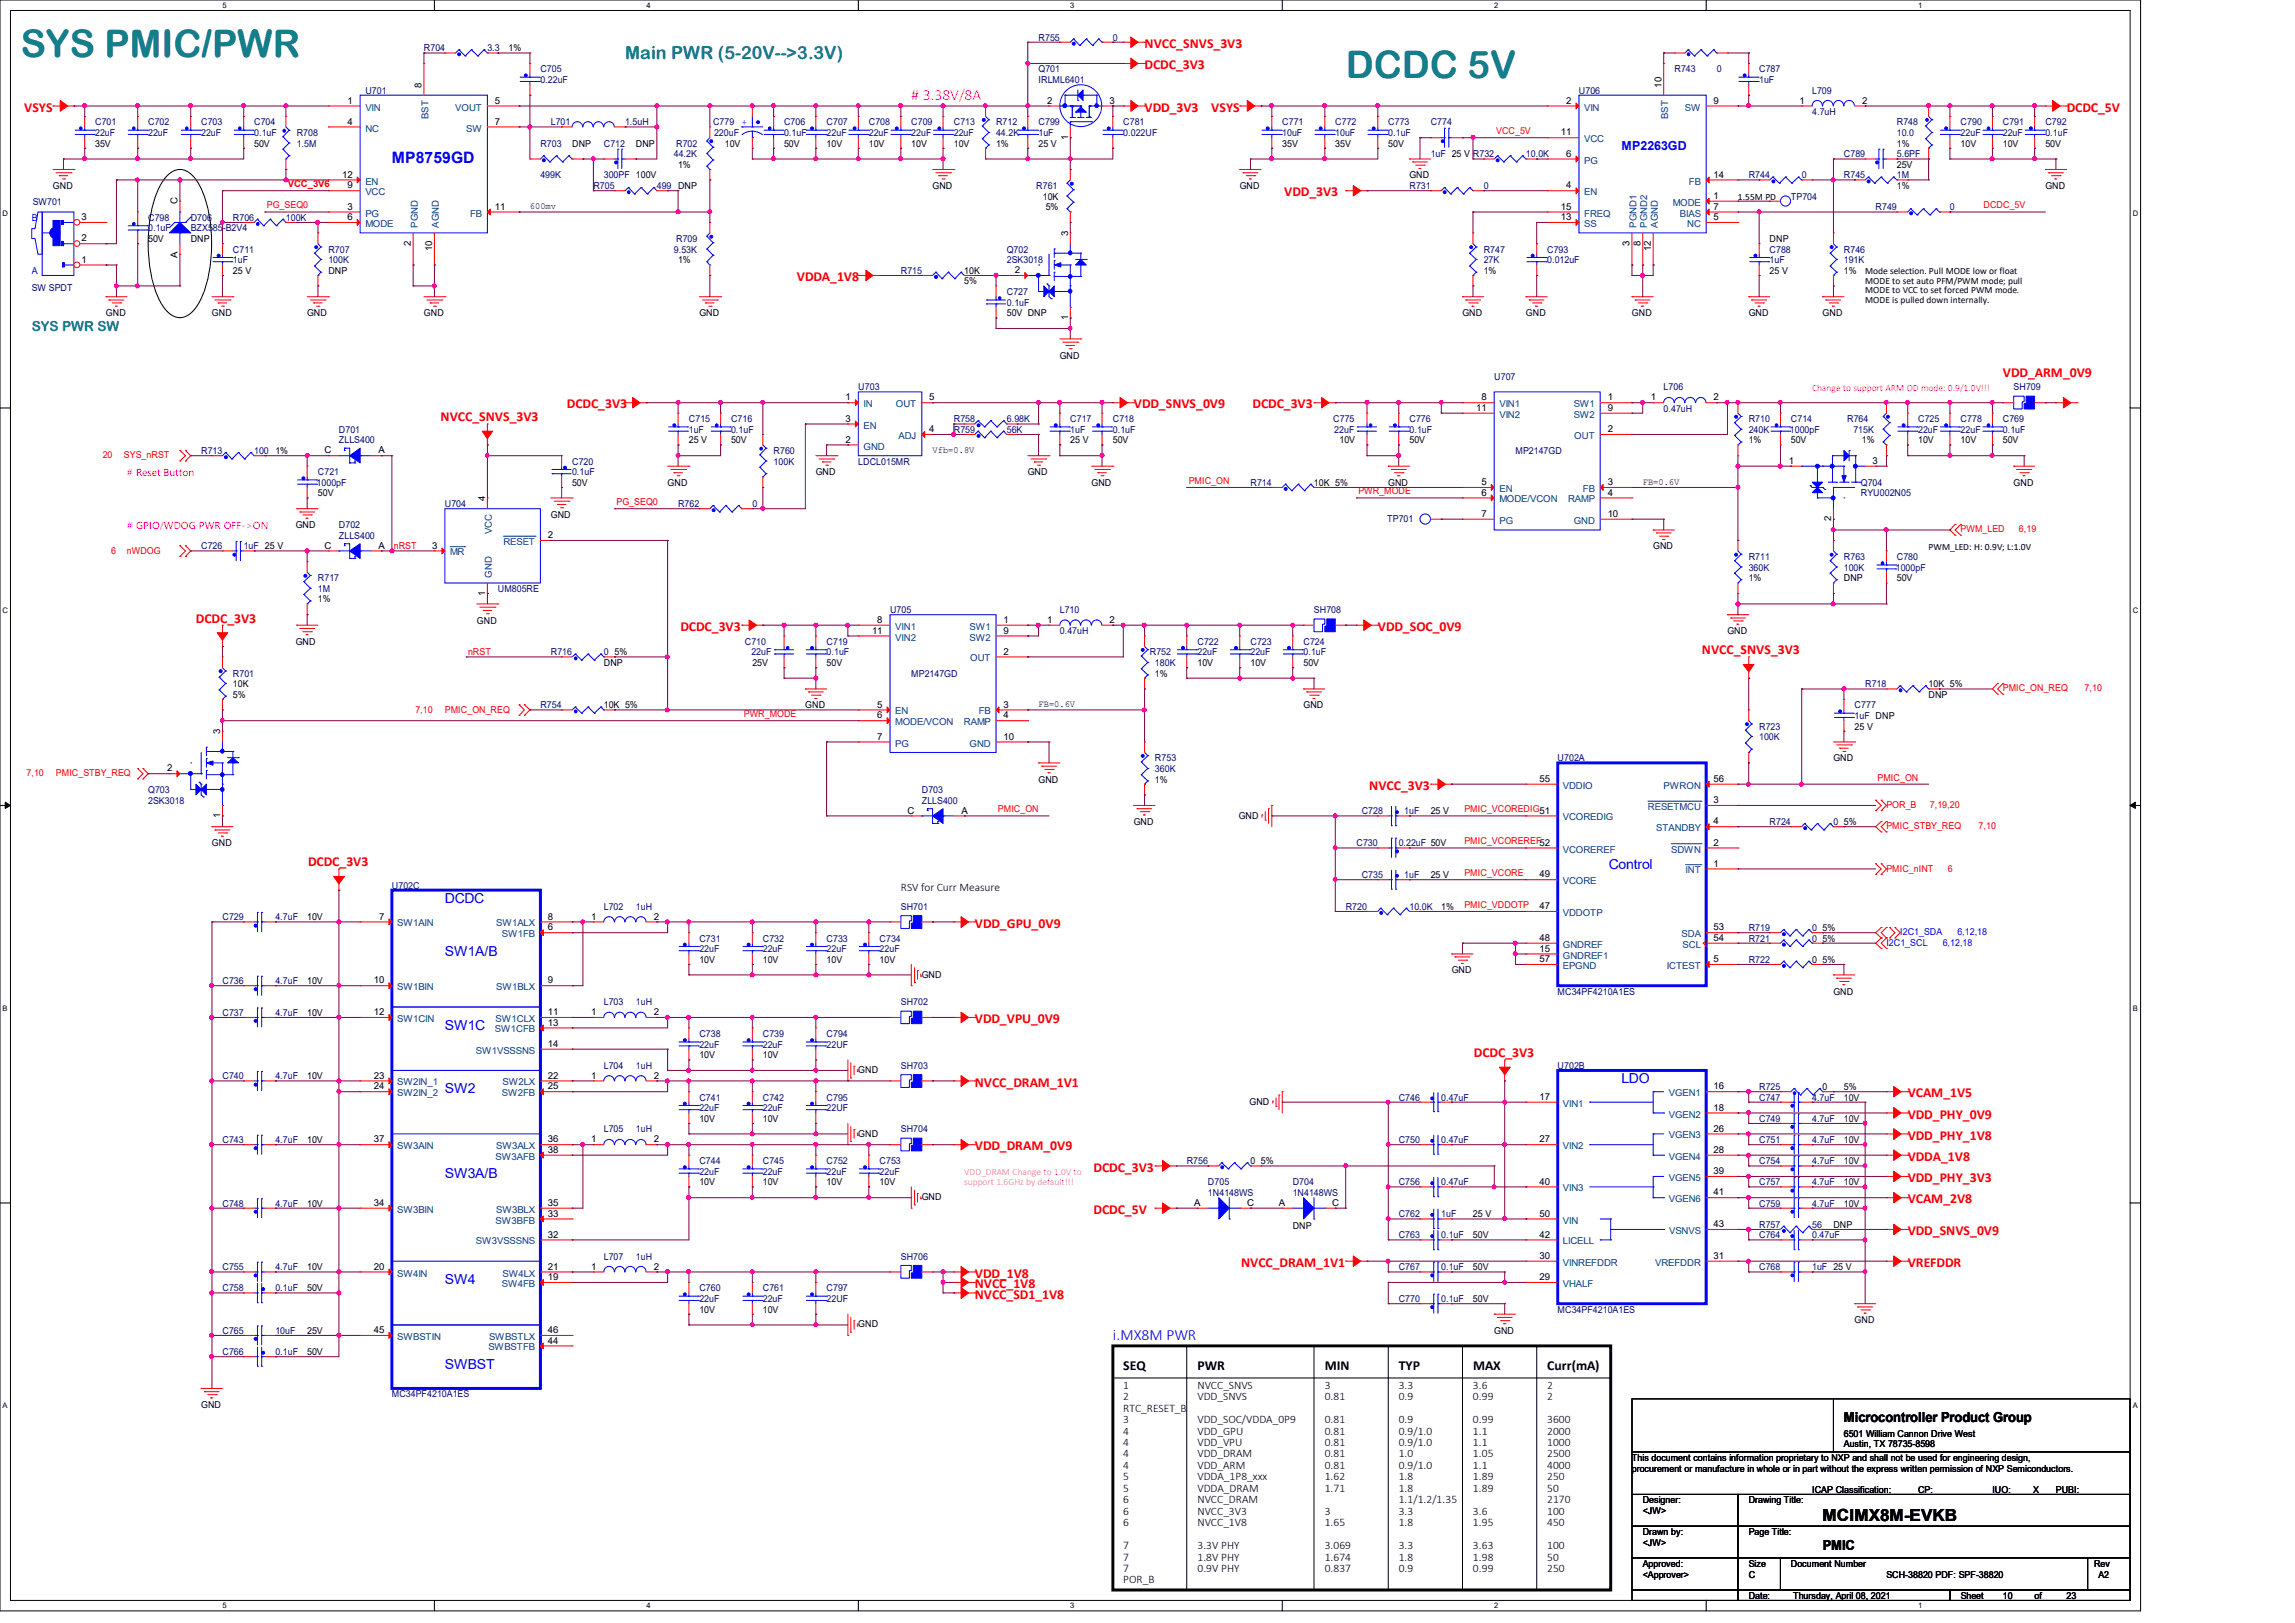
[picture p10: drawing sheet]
<svg xmlns="http://www.w3.org/2000/svg" width="297mm" height="210mm" viewBox="0 0 297 210" stroke-linecap="round" stroke-linejoin="round" font-family="sans-serif">
<defs><g id="words">
<g font-size="4.9" fill="#008080">
<text x="2.7" y="7.4">SYS PMIC/PWR</text>
<text x="174.2" y="10.1">DCDC 5V</text>
</g>
<text font-size="2.3" fill="#008080" x="80.9" y="7.7">Main PWR (5-20V--&gt;3.3V)</text>
<text font-size="2.2" x="235.9" y="196.8">MCIMX8M-EVKB</text>
<text font-size="2" fill="#f0f" x="117.9" y="12.9"># 3.38V/8A</text>
<g font-size="2" fill="#00f">
<text x="50.7" y="21.1">MP8759GD</text>
<text x="144" y="173.4">i.MX8M PWR</text>
</g>
<g font-size="1.8" fill="#f00">
<text x="148.1" y="8.9">DCDC_3V3</text>
<text x="148.1" y="6.2">NVCC_SNVS_3V3</text>
<text x="3.1" y="14.4">VSYS</text>
<text x="148.1" y="14.4">VDD_3V3</text>
<text x="156.8" y="14.4">VSYS</text>
<text x="267.5" y="14.4">DCDC_5V</text>
<text x="166.2" y="25.4">VDD_3V3</text>
<text x="103.1" y="36.4">VDDA_1V8</text>
<text x="73.4" y="52.8">DCDC_3V3</text>
<text x="146.7" y="52.8">VDD_SNVS_0V9</text>
<text x="162.1" y="52.8">DCDC_3V3</text>
<text x="259.2" y="48.7">VDD_ARM_0V9</text>
<text x="57" y="54.5">NVCC_SNVS_3V3</text>
<text x="25.4" y="80.6">DCDC_3V3</text>
<text x="88.1" y="81.7">DCDC_3V3</text>
<text x="178.3" y="81.7">VDD_SOC_0V9</text>
<text x="220.3" y="84.7">NVCC_SNVS_3V3</text>
<text x="177.2" y="102.2">NVCC_3V3</text>
<text x="39.9" y="112.1">DCDC_3V3</text>
<text x="126.2" y="120.1">VDD_GPU_0V9</text>
<text x="126.2" y="132.4">VDD_VPU_0V9</text>
<text x="190.8" y="136.8">DCDC_3V3</text>
<text x="126.2" y="140.6">NVCC_DRAM_1V1</text>
<text x="246.9" y="142">VCAM_1V5</text>
<text x="126.2" y="148.8">VDD_DRAM_0V9</text>
<text x="246.9" y="144.7">VDD_PHY_0V9</text>
<text x="246.9" y="147.5">VDD_PHY_1V8</text>
<text x="141.5" y="151.6">DCDC_3V3</text>
<text x="246.9" y="153">VDD_PHY_3V3</text>
<text x="246.9" y="155.7">VCAM_2V8</text>
<text x="246.9" y="150.2">VDDA_1V8</text>
<text x="141.5" y="157.1">DCDC_5V</text>
<text x="246.9" y="159.8">VDD_SNVS_0V9</text>
<text x="126.2" y="165.3">VDD_1V8</text>
<text x="126.2" y="166.7">NVCC_1V8</text>
<text x="160.6" y="164">NVCC_DRAM_1V1</text>
<text x="246.9" y="164">VREFDDR</text>
<text x="126.2" y="168.1">NVCC_SD1_1V8</text>
</g>
<text font-size="1.8" fill="#008080" x="4.1" y="42.8">SYS PWR SW</text>
<g font-size="1.8" fill="#00f">
<text x="208.2" y="112.4">Control</text>
<text x="57.6" y="116.8">DCDC</text>
<text x="57.6" y="123.7">SW1A/B</text>
<text x="57.6" y="133.3">SW1C</text>
<text x="57.6" y="141.5">SW2</text>
<text x="209.8" y="140.1">LDO</text>
<text x="57.6" y="152.5">SW3A/B</text>
<text x="57.6" y="166.2">SW4</text>
<text x="57.6" y="177.2">SWBST</text>
</g>
<g font-size="1.8">
<text x="145.4" y="177.2">SEQ</text>
<text x="155" y="177.2">PWR</text>
<text x="171.4" y="177.2">MIN</text>
<text x="181" y="177.2">TYP</text>
<text x="190.6" y="177.2">MAX</text>
<text x="200.2" y="177.2">Curr(mA)</text>
<text x="238.6" y="184.1">Microcontroller Product Group</text>
<text x="235.9" y="200.5">PMIC</text>
</g>
<text font-size="1.6" fill="#00f" x="209.8" y="19.3">MP2263GD</text>
<g font-size="1.5">
<text x="116.6" y="115.2">RSV for Curr Measure</text>
<text x="145.4" y="179.7">1</text>
<text x="155" y="179.7">NVCC_SNVS</text>
<text x="171.4" y="179.7">3</text>
<text x="181" y="179.7">3.3</text>
<text x="190.6" y="179.7">3.6</text>
<text x="200.2" y="179.7">2</text>
<text x="145.4" y="181.2">2</text>
<text x="145.4" y="182.7">RTC_RESET_B</text>
<text x="145.4" y="184.1">3</text>
<text x="145.4" y="185.6">4</text>
<text x="155" y="181.2">VDD_SNVS</text>
<text x="155" y="184.1">VDD_SOC/VDDA_0P9</text>
<text x="155" y="185.6">VDD_GPU</text>
<text x="171.4" y="181.2">0.81</text>
<text x="171.4" y="184.1">0.81</text>
<text x="171.4" y="185.6">0.81</text>
<text x="181" y="181.2">0.9</text>
<text x="181" y="184.1">0.9</text>
<text x="181" y="185.6">0.9/1.0</text>
<text x="190.6" y="181.2">0.99</text>
<text x="190.6" y="184.1">0.99</text>
<text x="190.6" y="185.6">1.1</text>
<text x="200.2" y="181.2">2</text>
<text x="200.2" y="184.1">3600</text>
<text x="200.2" y="185.6">2000</text>
<text x="145.4" y="187.1">4</text>
<text x="145.4" y="188.6">4</text>
<text x="145.4" y="190.1">4</text>
<text x="145.4" y="191.6">5</text>
<text x="155" y="187.1">VDD_VPU</text>
<text x="155" y="188.6">VDD_DRAM</text>
<text x="155" y="190.1">VDD_ARM</text>
<text x="155" y="191.6">VDDA_1P8_xxx</text>
<text x="171.4" y="187.1">0.81</text>
<text x="171.4" y="188.6">0.81</text>
<text x="171.4" y="190.1">0.81</text>
<text x="171.4" y="191.6">1.62</text>
<text x="181" y="187.1">0.9/1.0</text>
<text x="181" y="188.6">1.0</text>
<text x="181" y="190.1">0.9/1.0</text>
<text x="181" y="191.6">1.8</text>
<text x="190.6" y="187.1">1.1</text>
<text x="190.6" y="188.6">1.05</text>
<text x="190.6" y="190.1">1.1</text>
<text x="190.6" y="191.6">1.89</text>
<text x="200.2" y="187.1">1000</text>
<text x="200.2" y="188.6">2500</text>
<text x="200.2" y="190.1">4000</text>
<text x="200.2" y="191.6">250</text>
<text x="145.4" y="193">5</text>
<text x="145.4" y="194.5">6</text>
<text x="145.4" y="196">6</text>
<text x="145.4" y="197.5">6</text>
<text x="155" y="193">VDDA_DRAM</text>
<text x="155" y="194.5">NVCC_DRAM</text>
<text x="155" y="196">NVCC_3V3</text>
<text x="155" y="197.5">NVCC_1V8</text>
<text x="171.4" y="193">1.71</text>
<text x="171.4" y="196">3</text>
<text x="171.4" y="197.5">1.65</text>
<text x="181" y="193">1.8</text>
<text x="181" y="194.5">1.1/1.2/1.35</text>
<text x="181" y="196">3.3</text>
<text x="181" y="197.5">1.8</text>
<text x="190.6" y="193">1.89</text>
<text x="190.6" y="196">3.6</text>
<text x="190.6" y="197.5">1.95</text>
<text x="200.2" y="193">50</text>
<text x="200.2" y="194.5">2170</text>
<text x="200.2" y="196">100</text>
<text x="200.2" y="197.5">450</text>
<text x="145.4" y="200.4">7</text>
<text x="145.4" y="201.9">7</text>
<text x="145.4" y="203.4">7</text>
<text x="155" y="200.4">3.3V PHY</text>
<text x="155" y="201.9">1.8V PHY</text>
<text x="155" y="203.4">0.9V PHY</text>
<text x="171.4" y="200.4">3.069</text>
<text x="171.4" y="201.9">1.674</text>
<text x="171.4" y="203.4">0.837</text>
<text x="181" y="200.4">3.3</text>
<text x="181" y="201.9">1.8</text>
<text x="181" y="203.4">0.9</text>
<text x="190.6" y="200.4">3.63</text>
<text x="190.6" y="201.9">1.98</text>
<text x="190.6" y="203.4">0.99</text>
<text x="200.2" y="200.4">100</text>
<text x="200.2" y="201.9">50</text>
<text x="200.2" y="203.4">250</text>
<text x="145.4" y="204.9">POR_B</text>
</g>
<g font-size="1.2" fill="#000080">
<text x="134.4" y="5.2">R755</text>
<text x="144" y="5.2">0</text>
<text x="54.9" y="6.6">R704</text>
<text x="63.1" y="6.6">3.3</text>
<text x="69.9" y="9.4">C705</text>
<text x="69.9" y="10.7">0.22uF</text>
<text x="134.4" y="9.4">Q701</text>
<text x="134.4" y="10.7">IRLML6401</text>
<text x="216.7" y="9.4">R743</text>
<text x="222.2" y="9.4">0</text>
<text x="227.7" y="9.4">C787</text>
<text x="227.7" y="10.7">1uF</text>
<text x="12.3" y="16.2">C701</text>
<text x="12.3" y="17.6">22uF</text>
<text x="19.2" y="16.2">C702</text>
<text x="19.2" y="17.6">22uF</text>
<text x="26" y="16.2">C703</text>
<text x="26" y="17.6">22uF</text>
<text x="32.9" y="16.2">C704</text>
<text x="32.9" y="17.6">0.1uF</text>
<text x="38.4" y="17.6">R708</text>
<text x="47.3" y="12.1">U701</text>
<text x="71.3" y="16.2">L701</text>
<text x="80.9" y="16.2">1.5uH</text>
<text x="92.3" y="16.2">C779</text>
<text x="92.4" y="17.6">220uF</text>
<text x="101.5" y="16.2">C706</text>
<text x="101.5" y="17.6">0.1uF</text>
<text x="107" y="16.2">C707</text>
<text x="107" y="17.6">22uF</text>
<text x="112.4" y="16.2">C708</text>
<text x="112.4" y="17.6">22uF</text>
<text x="117.9" y="16.2">C709</text>
<text x="117.9" y="17.6">22uF</text>
<text x="123.4" y="16.2">C713</text>
<text x="123.4" y="17.6">22uF</text>
<text x="128.9" y="16.2">R712</text>
<text x="128.9" y="17.6">44.2K</text>
<text x="134.4" y="16.2">C799</text>
<text x="134.4" y="17.6">1uF</text>
<text x="145.4" y="16.2">C781</text>
<text x="145.4" y="17.6">0.022UF</text>
<text x="165.9" y="16.2">C771</text>
<text x="165.9" y="17.6">10uF</text>
<text x="172.8" y="16.2">C772</text>
<text x="172.8" y="17.6">10uF</text>
<text x="179.7" y="16.2">C773</text>
<text x="179.7" y="17.6">0.1uF</text>
<text x="185.2" y="16.2">C774</text>
<text x="204.3" y="12.1">U706</text>
<text x="234.5" y="12.1">L709</text>
<text x="234.5" y="14.9">4.7uH</text>
<text x="245.5" y="16.2">R748</text>
<text x="245.5" y="17.6">10.0</text>
<text x="253.7" y="16.2">C790</text>
<text x="253.7" y="17.6">22uF</text>
<text x="259.2" y="16.2">C791</text>
<text x="259.2" y="17.6">22uF</text>
<text x="264.7" y="16.2">C792</text>
<text x="264.7" y="17.6">0.1uF</text>
<text x="38.4" y="19">1.5M</text>
<text x="69.9" y="19">R703</text>
<text x="69.9" y="23.1">499K</text>
<text x="78.1" y="19">C712</text>
<text x="78.1" y="23.1">300PF 100V</text>
<text x="87.2" y="20.3">44.2K</text>
<text x="87.5" y="19">R702</text>
<text x="185.2" y="20.3">1uF 25 V R732</text>
<text x="197.5" y="20.3">10.0K</text>
<text x="226.3" y="23.1">R744</text>
<text x="233.2" y="23.1">0</text>
<text x="238.6" y="20.3">C789</text>
<text x="238.6" y="23.1">R745</text>
<text x="245.5" y="20.3">5.6PF</text>
<text x="245.5" y="23.1">1M</text>
<text x="4.2" y="26.5">SW701</text>
<text x="19.2" y="28.6">C798</text>
<text x="19.2" y="29.9">0.1uF</text>
<text x="24.7" y="28.6">D706</text>
<text x="24.7" y="29.9">BZX585-B2V4</text>
<text x="30.1" y="28.6">R706</text>
<text x="37" y="28.6">100K</text>
<text x="76.8" y="24.4">R705</text>
<text x="85" y="24.4">499 DNP</text>
<text x="134.1" y="24.4">R761</text>
<text x="182.4" y="24.4">R731</text>
<text x="192" y="24.4">0</text>
<text x="231.8" y="25.8">TP704</text>
<text x="242.7" y="27.2">R749</text>
<text x="252.3" y="27.2">0</text>
<text x="30.1" y="32.7">C711</text>
<text x="30.1" y="34">1uF</text>
<text x="42.5" y="32.7">R707</text>
<text x="42.5" y="34">100K</text>
<text x="87.2" y="32.7">9.53K</text>
<text x="87.5" y="31.3">R709</text>
<text x="116.6" y="35.4">R715</text>
<text x="130.3" y="32.7">Q702</text>
<text x="130.3" y="34">2SK3018</text>
<text x="192" y="32.7">R747</text>
<text x="192" y="34">27K</text>
<text x="200.2" y="32.7">C793</text>
<text x="200.2" y="34">0.012uF</text>
<text x="229" y="32.7">C788</text>
<text x="229" y="34">1uF</text>
<text x="238.6" y="32.7">R746</text>
<text x="238.6" y="34">191K</text>
<text x="4.1" y="37.6">SW SPDT</text>
<text x="130.3" y="38.1">C727</text>
<text x="130.3" y="39.5">0.1uF</text>
<text x="111.1" y="50.5">U703</text>
<text x="193.4" y="49.1">U707</text>
<text x="215.3" y="50.5">L706</text>
<text x="215.3" y="53.3">0.47uH</text>
<text x="260.6" y="50.5">SH709</text>
<text x="26" y="58.7">R713</text>
<text x="32.9" y="58.7">100</text>
<text x="43.9" y="56">D701</text>
<text x="43.9" y="57.4">ZLLS400</text>
<text x="89.2" y="54.6">C715</text>
<text x="89.2" y="56">1uF</text>
<text x="94.6" y="54.6">C716</text>
<text x="94.6" y="56">0.1uF</text>
<text x="100.1" y="58.7">R760</text>
<text x="123.4" y="56">R759</text>
<text x="123.4" y="54.6">R758</text>
<text x="130.3" y="56">56K</text>
<text x="130.3" y="54.6">6.98K</text>
<text x="138.5" y="54.6">C717</text>
<text x="138.5" y="56">1uF</text>
<text x="144" y="54.6">C718</text>
<text x="144" y="56">0.1uF</text>
<text x="172.5" y="54.6">C775</text>
<text x="172.7" y="56">22uF</text>
<text x="182.4" y="54.6">C776</text>
<text x="182.4" y="56">0.1uF</text>
<text x="196.1" y="58.7">MP2147GD</text>
<text x="226.3" y="54.6">R710</text>
<text x="226.3" y="56">240K</text>
<text x="231.6" y="56">1000pF</text>
<text x="231.8" y="54.6">C714</text>
<text x="239.1" y="54.6">R764</text>
<text x="239.9" y="56">715K</text>
<text x="248.2" y="54.6">C725</text>
<text x="248.2" y="56">22uF</text>
<text x="253.7" y="54.6">C778</text>
<text x="253.7" y="56">22uF</text>
<text x="259.2" y="54.6">C769</text>
<text x="259.2" y="56">0.1uF</text>
<text x="41" y="62.9">1000pF</text>
<text x="41.1" y="61.5">C721</text>
<text x="57.6" y="65.6">U704</text>
<text x="74" y="60.1">C720</text>
<text x="74" y="61.5">0.1uF</text>
<text x="87.8" y="65.6">R762</text>
<text x="97.4" y="65.6">0</text>
<text x="100.1" y="60.1">100K</text>
<text x="111.1" y="60.1">LDCL015MR</text>
<text x="161.8" y="62.9">R714</text>
<text x="240.8" y="62.9">Q704</text>
<text x="240.8" y="64.2">RYU002N05</text>
<text x="26" y="71.1">C726</text>
<text x="31.5" y="71.1">1uF 25 V</text>
<text x="43.9" y="68.3">D702</text>
<text x="43.9" y="69.7">ZLLS400</text>
<text x="179.5" y="67.5">TP701</text>
<text x="41.1" y="75.2">R717</text>
<text x="41.1" y="76.6">1M</text>
<text x="64.4" y="76.6">UM805RE</text>
<text x="226.3" y="72.4">R711</text>
<text x="226.3" y="73.8">360K</text>
<text x="238.6" y="72.4">R763</text>
<text x="238.6" y="73.8">100K</text>
<text x="245.4" y="73.8">1000pF</text>
<text x="245.5" y="72.4">C780</text>
<text x="96.4" y="83.4">C710</text>
<text x="107" y="83.4">C719</text>
<text x="115.2" y="79.3">U705</text>
<text x="137.2" y="79.3">L710</text>
<text x="137.2" y="82">0.47uH</text>
<text x="155" y="83.4">C722</text>
<text x="161.8" y="83.4">C723</text>
<text x="168.7" y="83.4">C724</text>
<text x="170" y="79.3">SH708</text>
<text x="30.1" y="87.5">R701</text>
<text x="71.3" y="84.8">R716</text>
<text x="78.1" y="84.8">0</text>
<text x="97.2" y="84.8">22uF</text>
<text x="107" y="84.8">0.1uF</text>
<text x="117.9" y="87.5">MP2147GD</text>
<text x="148.8" y="84.8">R752</text>
<text x="149.5" y="86.1">180K</text>
<text x="155" y="84.8">22uF</text>
<text x="161.8" y="84.8">22uF</text>
<text x="168.7" y="84.8">0.1uF</text>
<text x="241.4" y="88.9">R718</text>
<text x="69.9" y="91.7">R754</text>
<text x="227.7" y="94.4">R723</text>
<text x="227.7" y="95.8">100K</text>
<text x="240" y="91.7">C777</text>
<text x="240" y="93">1uF DNP</text>
<text x="149.5" y="98.5">R753</text>
<text x="149.5" y="99.9">360K</text>
<text x="201.6" y="98.5">U702A</text>
<text x="19.2" y="102.6">Q703</text>
<text x="19.2" y="104">2SK3018</text>
<text x="119.3" y="102.6">D703</text>
<text x="119.3" y="104">ZLLS400</text>
<text x="176.2" y="105.4">C728</text>
<text x="181.7" y="105.4">1uF</text>
<text x="229" y="106.7">R724</text>
<text x="237.3" y="106.7">0</text>
<text x="175.6" y="109.5">C730</text>
<text x="176.2" y="113.6">C735</text>
<text x="181" y="109.5">0.22uF 50V</text>
<text x="181.7" y="113.6">1uF</text>
<text x="28.8" y="119.1">C729</text>
<text x="35.6" y="119.1">4.7uF</text>
<text x="50.7" y="115">U702C</text>
<text x="78.1" y="117.7">L702</text>
<text x="82.3" y="117.7">1uH</text>
<text x="116.6" y="117.7">SH701</text>
<text x="174.2" y="117.7">R720</text>
<text x="182.4" y="117.7">10.0K</text>
<text x="90.5" y="121.8">C731</text>
<text x="90.5" y="123.2">22uF</text>
<text x="98.7" y="121.8">C732</text>
<text x="98.7" y="123.2">22uF</text>
<text x="107" y="121.8">C733</text>
<text x="107" y="123.2">22uF</text>
<text x="113.8" y="121.8">C734</text>
<text x="113.8" y="123.2">22uF</text>
<text x="226.3" y="120.4">R719</text>
<text x="226.3" y="121.8">R721</text>
<text x="226.3" y="124.6">R722</text>
<text x="234.5" y="120.4">0</text>
<text x="234.5" y="121.8">0</text>
<text x="28.8" y="127.3">C736</text>
<text x="28.8" y="131.4">C737</text>
<text x="35.6" y="127.3">4.7uF</text>
<text x="35.6" y="131.4">4.7uF</text>
<text x="78.1" y="130">L703</text>
<text x="82.3" y="130">1uH</text>
<text x="116.6" y="130">SH702</text>
<text x="201.6" y="128.7">MC34PF4210A1ES</text>
<text x="90.5" y="134.2">C738</text>
<text x="90.5" y="135.5">22uF</text>
<text x="98.7" y="134.2">C739</text>
<text x="98.7" y="135.5">22uF</text>
<text x="107" y="134.2">C794</text>
<text x="107" y="135.5">22UF</text>
<text x="28.8" y="139.7">C740</text>
<text x="35.6" y="139.7">4.7uF</text>
<text x="78.1" y="138.3">L704</text>
<text x="82.3" y="138.3">1uH</text>
<text x="90.5" y="142.4">C741</text>
<text x="90.5" y="143.8">22uF</text>
<text x="98.7" y="142.4">C742</text>
<text x="98.7" y="143.8">22uF</text>
<text x="107" y="142.4">C795</text>
<text x="107" y="143.8">22UF</text>
<text x="116.6" y="138.3">SH703</text>
<text x="181" y="142.4">C746</text>
<text x="186.5" y="142.4">0.47uF</text>
<text x="201.6" y="138.3">U702B</text>
<text x="227.7" y="141">R725</text>
<text x="227.7" y="142.4">C747</text>
<text x="234.5" y="142.4">4.7uF</text>
<text x="28.8" y="147.9">C743</text>
<text x="35.6" y="147.9">4.7uF</text>
<text x="78.1" y="146.5">L705</text>
<text x="82.3" y="146.5">1uH</text>
<text x="116.6" y="146.5">SH704</text>
<text x="181" y="147.9">C750</text>
<text x="186.5" y="147.9">0.47uF</text>
<text x="227.7" y="145.2">C749</text>
<text x="227.7" y="147.9">C751</text>
<text x="234.5" y="145.2">4.7uF</text>
<text x="234.5" y="147.9">4.7uF</text>
<text x="90.5" y="150.6">C744</text>
<text x="90.5" y="152">22uF</text>
<text x="98.7" y="150.6">C745</text>
<text x="98.7" y="152">22uF</text>
<text x="107" y="150.6">C752</text>
<text x="107" y="152">22uF</text>
<text x="113.8" y="150.6">C753</text>
<text x="113.8" y="152">22uF</text>
<text x="153.6" y="150.6">R756</text>
<text x="156.3" y="153.4">D705</text>
<text x="156.3" y="154.7">1N4148WS</text>
<text x="167.3" y="153.4">D704</text>
<text x="167.3" y="154.7">1N4148WS</text>
<text x="181" y="153.4">C756</text>
<text x="186.5" y="153.4">0.47uF</text>
<text x="227.7" y="153.4">C757</text>
<text x="227.7" y="150.6">C754</text>
<text x="234.5" y="153.4">4.7uF</text>
<text x="234.5" y="150.6">4.7uF</text>
<text x="28.8" y="156.1">C748</text>
<text x="35.6" y="156.1">4.7uF</text>
<text x="181" y="157.5">C762</text>
<text x="181" y="160.2">C763</text>
<text x="186.5" y="157.5">1uF</text>
<text x="186.5" y="160.2">0.1uF</text>
<text x="227.7" y="158.9">R757</text>
<text x="227.7" y="156.1">C759</text>
<text x="227.7" y="160.2">C764</text>
<text x="234.5" y="158.9">56</text>
<text x="234.5" y="156.1">4.7uF</text>
<text x="234.5" y="160.2">0.47uF</text>
<text x="28.8" y="164.3">C755</text>
<text x="28.8" y="167.1">C758</text>
<text x="35.6" y="164.3">4.7uF</text>
<text x="35.6" y="167.1">0.1uF</text>
<text x="78.1" y="163">L707</text>
<text x="82.3" y="163">1uH</text>
<text x="90.5" y="167.1">C760</text>
<text x="98.7" y="167.1">C761</text>
<text x="107" y="167.1">C797</text>
<text x="116.6" y="163">SH706</text>
<text x="181" y="164.3">C767</text>
<text x="186.5" y="164.3">0.1uF</text>
<text x="227.7" y="164.3">C768</text>
<text x="234.5" y="164.3">1uF 25 V</text>
<text x="28.8" y="172.6">C765</text>
<text x="35.6" y="172.6">10uF</text>
<text x="90.5" y="168.4">22uF</text>
<text x="98.7" y="168.4">22uF</text>
<text x="107" y="168.4">22UF</text>
<text x="181" y="168.4">C770</text>
<text x="186.5" y="168.4">0.1uF</text>
<text x="201.6" y="169.8">MC34PF4210A1ES</text>
<text x="28.8" y="175.3">C766</text>
<text x="35.6" y="175.3">0.1uF</text>
<text x="50.7" y="180.8">MC34PF4210A1ES</text>
</g>
<g font-size="1.2">
<text x="54.6" y="11.3" transform="rotate(-90 54.6 11.3)">8</text>
<text x="65.8" y="6.6">1%</text>
<text x="215" y="11.3" transform="rotate(-90 215 11.3)">10</text>
<text x="45" y="13.4">1</text>
<text x="45" y="16.1">4</text>
<text x="64" y="13.4">5</text>
<text x="64" y="16.1">7</text>
<text x="135.5" y="13.4">2</text>
<text x="143.6" y="13.4">3</text>
<text x="202" y="17.5">11</text>
<text x="202.7" y="13.4">2</text>
<text x="221.8" y="13.4">9</text>
<text x="232.9" y="13.4">1</text>
<text x="241" y="13.4">2</text>
<text x="12.3" y="19">35V</text>
<text x="32.9" y="19">50V</text>
<text x="44.3" y="23">12</text>
<text x="74" y="19">DNP</text>
<text x="82.3" y="19">DNP</text>
<text x="87.8" y="21.7">1%</text>
<text x="93.8" y="19">10V</text>
<text x="101.5" y="19">50V</text>
<text x="107" y="19">10V</text>
<text x="112.4" y="19">10V</text>
<text x="117.9" y="19">10V</text>
<text x="123.4" y="19">10V</text>
<text x="128.9" y="19">1%</text>
<text x="134.4" y="19">25 V</text>
<text x="138.2" y="18.1" transform="rotate(-90 138.2 18.1)">1</text>
<text x="165.9" y="19">35V</text>
<text x="172.8" y="19">35V</text>
<text x="179.7" y="19">50V</text>
<text x="182.4" y="23.1">GND</text>
<text x="202.7" y="20.3">6</text>
<text x="221.8" y="23">14</text>
<text x="245.5" y="21.7">25V</text>
<text x="245.5" y="19">1%</text>
<text x="253.7" y="19">10V</text>
<text x="259.2" y="19">10V</text>
<text x="264.7" y="19">50V</text>
<text x="6.9" y="24.4">GND</text>
<text x="10.5" y="28.5">3</text>
<text x="23" y="26.5" transform="rotate(-90 23 26.5)">C</text>
<text x="45" y="27.1">3</text>
<text x="45" y="28.5">6</text>
<text x="45" y="24.4">9</text>
<text x="64" y="27.1">11</text>
<text x="68.6" y="27.1">600mv</text>
<text x="120.7" y="24.4">GND</text>
<text x="135" y="25.8">10K</text>
<text x="135.3" y="27.2">5%</text>
<text x="160.4" y="24.4">GND</text>
<text x="202" y="28.5">13</text>
<text x="202" y="27.1">15</text>
<text x="202.7" y="24.4">4</text>
<text x="221.8" y="25.7">1</text>
<text x="221.8" y="28.5">5</text>
<text x="221.8" y="27.1">7</text>
<text x="224.9" y="25.9">1.55M PD</text>
<text x="245.5" y="24.4">1%</text>
<text x="264.7" y="24.4">GND</text>
<text x="10.5" y="31.2">2</text>
<text x="10.5" y="34">1</text>
<text x="19.2" y="31.3">50V</text>
<text x="23" y="33.4" transform="rotate(-90 23 33.4)">A</text>
<text x="24.7" y="31.3">DNP</text>
<text x="30.1" y="35.4">25 V</text>
<text x="42.5" y="35.4">DNP</text>
<text x="53.2" y="31.8" transform="rotate(-90 53.2 31.8)">2</text>
<text x="55.9" y="32.5" transform="rotate(-90 55.9 32.5)">10</text>
<text x="87.8" y="34">1%</text>
<text x="124.8" y="35.4">10K</text>
<text x="131.4" y="35.3">2</text>
<text x="138.2" y="30.6" transform="rotate(-90 138.2 30.6)">3</text>
<text x="192" y="35.4">1%</text>
<text x="210.9" y="31.8" transform="rotate(-90 210.9 31.8)">3</text>
<text x="212.3" y="31.8" transform="rotate(-90 212.3 31.8)">8</text>
<text x="213.7" y="32.5" transform="rotate(-90 213.7 32.5)">12</text>
<text x="229" y="31.3">DNP</text>
<text x="229" y="35.4">25 V</text>
<text x="238.6" y="35.4">1%</text>
<text x="241.4" y="35.5">Mode selection. Pull MODE low or float</text>
<text x="13.7" y="40.9">GND</text>
<text x="27.4" y="40.9">GND</text>
<text x="39.8" y="40.9">GND</text>
<text x="54.9" y="40.9">GND</text>
<text x="90.5" y="40.9">GND</text>
<text x="124.8" y="36.8">5%</text>
<text x="130.3" y="40.9">50V DNP</text>
<text x="138.2" y="41.4" transform="rotate(-90 138.2 41.4)">1</text>
<text x="189.3" y="40.9">GND</text>
<text x="197.5" y="40.9">GND</text>
<text x="211.2" y="40.9">GND</text>
<text x="226.3" y="40.9">GND</text>
<text x="235.9" y="40.9">GND</text>
<text x="241.4" y="36.7">MODE to set auto PFM/PWM mode; pull</text>
<text x="241.4" y="37.9">MODE to VCC to set forced PWM mode.</text>
<text x="241.4" y="39.2">MODE is pulled down internally.</text>
<text x="137.2" y="46.4">GND</text>
<text x="109.4" y="51.8">1</text>
<text x="120.3" y="51.8">5</text>
<text x="191" y="53.2">11</text>
<text x="191.7" y="51.8">8</text>
<text x="208.1" y="53.2">9</text>
<text x="208.1" y="51.8">1</text>
<text x="213.6" y="51.8">1</text>
<text x="221.8" y="51.8">2</text>
<text x="35.6" y="58.7">1%</text>
<text x="42" y="58.7">C</text>
<text x="49" y="58.7">A</text>
<text x="89.2" y="57.4">25 V</text>
<text x="94.6" y="57.4">50V</text>
<text x="109.4" y="54.6">3</text>
<text x="109.4" y="57.3">2</text>
<text x="120.3" y="55.9">4</text>
<text x="120.7" y="58.6">Vfb=0.8V</text>
<text x="138.5" y="57.4">25 V</text>
<text x="144" y="57.4">50V</text>
<text x="173.4" y="57.4">10V</text>
<text x="182.4" y="57.4">50V</text>
<text x="208.1" y="55.9">2</text>
<text x="226.3" y="57.4">1%</text>
<text x="231.8" y="57.4">50V</text>
<text x="241" y="57.4">1%</text>
<text x="248.2" y="57.4">10V</text>
<text x="253.7" y="57.4">10V</text>
<text x="259.2" y="57.4">50V</text>
<text x="41.1" y="64.2">50V</text>
<text x="62.8" y="64.9" transform="rotate(-90 62.8 64.9)">4</text>
<text x="74" y="62.9">50V</text>
<text x="86.4" y="62.9">GND</text>
<text x="105.6" y="61.5">GND</text>
<text x="133" y="61.5">GND</text>
<text x="141.3" y="62.9">GND</text>
<text x="170" y="62.9">10K 5%</text>
<text x="179.7" y="62.9">GND</text>
<text x="191.7" y="64.1">6</text>
<text x="191.7" y="62.8">5</text>
<text x="208.1" y="64.1">4</text>
<text x="208.1" y="62.8">3</text>
<text x="212.6" y="62.7">FB=0.6V</text>
<text x="231.5" y="60">1</text>
<text x="242.3" y="60">3</text>
<text x="260.6" y="62.9">GND</text>
<text x="38.3" y="68.3">GND</text>
<text x="42" y="71">C</text>
<text x="49" y="71">A</text>
<text x="55.9" y="71">3</text>
<text x="70.9" y="69.6">2</text>
<text x="71.3" y="67">GND</text>
<text x="191.7" y="66.9">7</text>
<text x="208.1" y="66.9">10</text>
<text x="213.9" y="71.1">GND</text>
<text x="237" y="67.5" transform="rotate(-90 237 67.5)">2</text>
<text x="249.6" y="71.1">PWM_LED: H: 0.9V; L:1.0V</text>
<text x="41.1" y="77.9">1%</text>
<text x="62.8" y="77.1" transform="rotate(-90 62.8 77.1)">1</text>
<text x="226.3" y="75.2">1%</text>
<text x="238.6" y="75.2">DNP</text>
<text x="245.5" y="75.2">50V</text>
<text x="38.3" y="83.4">GND</text>
<text x="61.7" y="80.7">GND</text>
<text x="112.9" y="82">11</text>
<text x="113.5" y="80.6">8</text>
<text x="129.9" y="82">9</text>
<text x="129.9" y="80.6">1</text>
<text x="135.5" y="80.6">1</text>
<text x="143.6" y="80.6">2</text>
<text x="223.6" y="82">GND</text>
<text x="30.1" y="88.9">10K</text>
<text x="78.1" y="86.1">DNP</text>
<text x="79.5" y="84.8">5%</text>
<text x="97.4" y="86.1">25V</text>
<text x="107" y="86.1">50V</text>
<text x="129.9" y="84.7">2</text>
<text x="149.5" y="87.5">1%</text>
<text x="155" y="86.1">10V</text>
<text x="161.8" y="86.1">10V</text>
<text x="168.7" y="86.1">50V</text>
<text x="249.6" y="88.9">10K 5%</text>
<text x="28.5" y="95" transform="rotate(-90 28.5 95)">3</text>
<text x="30.1" y="90.3">5%</text>
<text x="78.1" y="91.7">10K 5%</text>
<text x="104.2" y="91.7">GND</text>
<text x="113.5" y="93">6</text>
<text x="113.5" y="91.6">5</text>
<text x="113.5" y="95.7">7</text>
<text x="129.9" y="93">4</text>
<text x="129.9" y="91.6">3</text>
<text x="129.9" y="95.7">10</text>
<text x="134.4" y="91.5">FB=0.6V</text>
<text x="168.7" y="91.7">GND</text>
<text x="240" y="94.4">25 V</text>
<text x="249.6" y="90.3">DNP</text>
<text x="21.6" y="99.8">2</text>
<text x="134.4" y="101.3">GND</text>
<text x="149.5" y="101.3">1%</text>
<text x="199.3" y="101.2">55</text>
<text x="221.8" y="101.2">56</text>
<text x="237.3" y="98.5">GND</text>
<text x="28.5" y="105.9" transform="rotate(-90 28.5 105.9)">1</text>
<text x="117.4" y="105.3">C</text>
<text x="124.4" y="105.3">A</text>
<text x="146.7" y="106.7">GND</text>
<text x="160.3" y="105.9">GND</text>
<text x="185.2" y="105.4">25 V</text>
<text x="221.8" y="103.9">3</text>
<text x="221.8" y="106.7">4</text>
<text x="238.6" y="106.7">5%</text>
<text x="27.4" y="109.5">GND</text>
<text x="185.2" y="113.6">25 V</text>
<text x="199.3" y="113.5">49</text>
<text x="221.8" y="112.1">1</text>
<text x="221.8" y="109.4">2</text>
<text x="39.8" y="119.1">10V</text>
<text x="49.1" y="119">7</text>
<text x="70.9" y="119">8</text>
<text x="76.5" y="119">1</text>
<text x="84.6" y="119">2</text>
<text x="186.5" y="117.7">1%</text>
<text x="199.3" y="117.6">47</text>
<text x="70.9" y="120.4">6</text>
<text x="90.5" y="124.6">10V</text>
<text x="98.7" y="124.6">10V</text>
<text x="107" y="124.6">10V</text>
<text x="113.8" y="124.6">10V</text>
<text x="187.9" y="125.9">GND</text>
<text x="199.3" y="121.7">48</text>
<text x="199.3" y="124.5">57</text>
<text x="199.3" y="123.1">15</text>
<text x="221.8" y="124.5">5</text>
<text x="221.8" y="121.7">54</text>
<text x="221.8" y="120.4">53</text>
<text x="234.5" y="124.6">0 5%</text>
<text x="235.9" y="120.4">5%</text>
<text x="235.9" y="121.8">5%</text>
<text x="39.8" y="127.3">10V</text>
<text x="39.8" y="131.4">10V</text>
<text x="48.4" y="131.4">12</text>
<text x="48.4" y="127.3">10</text>
<text x="70.9" y="127.3">9</text>
<text x="70.9" y="131.4">11</text>
<text x="76.5" y="131.4">1</text>
<text x="84.6" y="131.4">2</text>
<text x="119.3" y="126.5">GND</text>
<text x="237.3" y="128.7">GND</text>
<text x="70.9" y="135.5">14</text>
<text x="70.9" y="132.7">13</text>
<text x="90.5" y="136.9">10V</text>
<text x="98.7" y="136.9">10V</text>
<text x="39.8" y="139.7">10V</text>
<text x="48.4" y="139.6">23</text>
<text x="48.4" y="141">24</text>
<text x="70.9" y="141">25</text>
<text x="70.9" y="139.6">22</text>
<text x="76.5" y="139.6">1</text>
<text x="84.6" y="139.6">2</text>
<text x="111.1" y="138.9">GND</text>
<text x="161.7" y="143">GND</text>
<text x="199.3" y="142.3">17</text>
<text x="221.8" y="141">16</text>
<text x="221.8" y="143.7">18</text>
<text x="235.9" y="141">0</text>
<text x="238.6" y="141">5%</text>
<text x="238.6" y="142.4">10V</text>
<text x="39.8" y="147.9">10V</text>
<text x="48.4" y="147.8">37</text>
<text x="70.9" y="149.2">38</text>
<text x="70.9" y="147.8">36</text>
<text x="76.5" y="147.8">1</text>
<text x="84.6" y="147.8">2</text>
<text x="90.5" y="145.2">10V</text>
<text x="98.7" y="145.2">10V</text>
<text x="111.1" y="147.1">GND</text>
<text x="199.3" y="147.8">27</text>
<text x="221.8" y="146.4">26</text>
<text x="221.8" y="149.2">28</text>
<text x="238.6" y="145.2">10V</text>
<text x="238.6" y="147.9">10V</text>
<text x="90.5" y="153.4">10V</text>
<text x="98.7" y="153.4">10V</text>
<text x="107" y="153.4">10V</text>
<text x="113.8" y="153.4">10V</text>
<text x="119.3" y="155.3">GND</text>
<text x="161.8" y="150.6">0 5%</text>
<text x="199.3" y="153.3">40</text>
<text x="221.8" y="154.7">41</text>
<text x="221.8" y="151.9">39</text>
<text x="238.6" y="153.4">10V</text>
<text x="238.6" y="150.6">10V</text>
<text x="39.8" y="156.1">10V</text>
<text x="48.4" y="156">34</text>
<text x="70.9" y="157.4">33</text>
<text x="70.9" y="156">35</text>
<text x="70.9" y="160.1">32</text>
<text x="154.6" y="156">A</text>
<text x="161.4" y="156">C</text>
<text x="165.5" y="156">A</text>
<text x="167.3" y="159">DNP</text>
<text x="172.4" y="156">C</text>
<text x="190.6" y="157.5">25 V</text>
<text x="190.6" y="160.2">50V</text>
<text x="199.3" y="160.1">42</text>
<text x="199.3" y="157.4">50</text>
<text x="221.8" y="158.8">43</text>
<text x="237.3" y="158.9">DNP</text>
<text x="238.6" y="156.1">10V</text>
<text x="39.8" y="164.3">10V</text>
<text x="39.8" y="167.1">50V</text>
<text x="48.4" y="164.3">20</text>
<text x="70.9" y="165.6">19</text>
<text x="70.9" y="164.3">21</text>
<text x="76.5" y="164.3">1</text>
<text x="84.6" y="164.3">2</text>
<text x="190.6" y="164.3">50V</text>
<text x="199.3" y="165.6">29</text>
<text x="199.3" y="162.9">30</text>
<text x="221.8" y="162.9">31</text>
<text x="39.8" y="172.6">25V</text>
<text x="48.4" y="172.5">45</text>
<text x="70.9" y="173.9">44</text>
<text x="70.9" y="172.5">46</text>
<text x="90.5" y="169.8">10V</text>
<text x="98.7" y="169.8">10V</text>
<text x="111.1" y="171.7">GND</text>
<text x="190.6" y="168.4">50V</text>
<text x="193.4" y="172.6">GND</text>
<text x="240" y="171.2">GND</text>
<text x="39.8" y="175.3">50V</text>
<text x="26" y="182.2">GND</text>
<text x="211.2" y="189">This document contains information proprietary to NXP and shall not be used for engineering design,</text>
<text x="211.2" y="190.4">procurement or manufacture in whole or in part without the express written permission of NXP Semiconductors.</text>
<text x="238.6" y="186">6501 William Cannon Drive West</text>
<text x="238.6" y="187.3">Austin, TX 78735-8598</text>
<text x="212.6" y="194.5">Designer:</text>
<text x="212.6" y="195.9">&lt;JW&gt;</text>
<text x="226.3" y="194.5">Drawing Title:</text>
<text x="234.5" y="193.2">ICAP Classification:</text>
<text x="248.2" y="193.2">CP:</text>
<text x="251.7" y="193.2">___</text>
<text x="257.8" y="193.2">IUO:</text>
<text x="262.5" y="193.2">_X_</text>
<text x="266.1" y="193.2">PUBI:</text>
<text x="270.2" y="193.2">___</text>
<text x="212.6" y="198.6">Drawn by:</text>
<text x="212.6" y="202.7">Approved:</text>
<text x="212.6" y="200">&lt;JW&gt;</text>
<text x="226.3" y="202.7">Size</text>
<text x="226.3" y="198.6">Page Title:</text>
<text x="231.8" y="202.7">Document Number</text>
<text x="271" y="202.7">Rev</text>
<text x="212.6" y="204.1">&lt;Approver&gt;</text>
<text x="226.3" y="206.9">Date:</text>
<text x="226.3" y="204.1">C</text>
<text x="232.1" y="206.9">Thursday, April 08, 2021</text>
<text x="244.1" y="204.1">SCH-38820 PDF: SPF-38820</text>
<text x="253.7" y="206.9">Sheet</text>
<text x="259.2" y="206.9">10</text>
<text x="263.3" y="206.9">of</text>
<text x="267.5" y="206.9">23</text>
<text x="271.6" y="204.1">A2</text>
</g>
<g font-size="1.2" fill="#004080">
<text x="47.3" y="14.3">VIN</text>
<text x="47.3" y="17">NC</text>
<text x="55.5" y="15.5" transform="rotate(-90 55.5 15.5)">BST</text>
<text x="58.9" y="14.3">VOUT</text>
<text x="60.3" y="17">SW</text>
<text x="205" y="14.3">VIN</text>
<text x="215.9" y="15.5" transform="rotate(-90 215.9 15.5)">BST</text>
<text x="218.1" y="14.3">SW</text>
<text x="47.3" y="23.9">EN</text>
<text x="205" y="21.2">PG</text>
<text x="205" y="18.4">VCC</text>
<text x="218.6" y="23.9">FB</text>
<text x="47.3" y="28">PG</text>
<text x="47.3" y="29.4">MODE</text>
<text x="47.3" y="25.3">VCC</text>
<text x="54.1" y="29.5" transform="rotate(-90 54.1 29.5)">PGND</text>
<text x="56.8" y="29.5" transform="rotate(-90 56.8 29.5)">AGND</text>
<text x="60.8" y="28">FB</text>
<text x="205" y="25.3">EN</text>
<text x="205" y="29.4">SS</text>
<text x="205" y="28">FREQ</text>
<text x="211.8" y="29.5" transform="rotate(-90 211.8 29.5)">PGND1</text>
<text x="213.2" y="29.5" transform="rotate(-90 213.2 29.5)">PGND2</text>
<text x="214.5" y="29.5" transform="rotate(-90 214.5 29.5)">AGND</text>
<text x="216.5" y="26.6">MODE</text>
<text x="217.4" y="28">BIAS</text>
<text x="218.3" y="29.4">NC</text>
<text x="111.8" y="52.7">IN</text>
<text x="115.9" y="52.7">OUT</text>
<text x="194" y="52.7">VIN1</text>
<text x="203.7" y="52.7">SW1</text>
<text x="111.8" y="55.5">EN</text>
<text x="111.8" y="58.2">GND</text>
<text x="116.3" y="56.8">ADJ</text>
<text x="194" y="54.1">VIN2</text>
<text x="203.7" y="54.1">SW2</text>
<text x="203.7" y="56.8">OUT</text>
<text x="194" y="65">MODE/VCON</text>
<text x="194" y="63.7">EN</text>
<text x="202.9" y="65">RAMP</text>
<text x="204.8" y="63.7">FB</text>
<text x="58.2" y="71.9">MR</text>
<text x="63.7" y="69.1" transform="rotate(-90 63.7 69.1)">VCC</text>
<text x="65.1" y="70.5">RESET</text>
<text x="194" y="67.8">PG</text>
<text x="203.7" y="67.8">GND</text>
<text x="63.7" y="74.8" transform="rotate(-90 63.7 74.8)">GND</text>
<text x="115.9" y="81.5">VIN1</text>
<text x="115.9" y="82.9">VIN2</text>
<text x="125.5" y="82.9">SW2</text>
<text x="125.5" y="81.5">SW1</text>
<text x="125.6" y="85.6">OUT</text>
<text x="115.9" y="93.9">MODE/VCON</text>
<text x="115.9" y="92.5">EN</text>
<text x="124.8" y="93.9">RAMP</text>
<text x="126.7" y="92.5">FB</text>
<text x="115.9" y="96.6">PG</text>
<text x="125.5" y="96.6">GND</text>
<text x="202.3" y="106.2">VCOREDIG</text>
<text x="202.3" y="102.1">VDDIO</text>
<text x="213.3" y="104.8">RESETMCU</text>
<text x="214.3" y="107.6">STANDBY</text>
<text x="215.3" y="102.1">PWRON</text>
<text x="202.3" y="110.3">VCOREREF</text>
<text x="216.3" y="110.3">SDWN</text>
<text x="218.1" y="113">INT</text>
<text x="51.4" y="119.9">SW1AIN</text>
<text x="64.2" y="119.9">SW1ALX</text>
<text x="202.3" y="118.5">VDDOTP</text>
<text x="202.3" y="114.4">VCORE</text>
<text x="64.9" y="121.3">SW1FB</text>
<text x="202.3" y="122.6">GNDREF</text>
<text x="202.3" y="125.4">EPGND</text>
<text x="202.3" y="124">GNDREF1</text>
<text x="215.7" y="125.4">ICTEST</text>
<text x="217.6" y="121.3">SDA</text>
<text x="217.8" y="122.6">SCL</text>
<text x="51.4" y="128.1">SW1BIN</text>
<text x="64.2" y="128.1">SW1BLX</text>
<text x="51.4" y="132.2">SW1CIN</text>
<text x="61.6" y="136.4">SW1VSSSNS</text>
<text x="64" y="133.6">SW1CFB</text>
<text x="64.1" y="132.2">SW1CLX</text>
<text x="51.4" y="140.5">SW2IN_1</text>
<text x="51.4" y="141.9">SW2IN_2</text>
<text x="64.9" y="141.9">SW2FB</text>
<text x="65" y="140.5">SW2LX</text>
<text x="202.3" y="143.2">VIN1</text>
<text x="216" y="141.9">VGEN1</text>
<text x="51.4" y="148.7">SW3AIN</text>
<text x="64.2" y="148.7">SW3ALX</text>
<text x="202.3" y="148.7">VIN2</text>
<text x="216" y="144.6">VGEN2</text>
<text x="216" y="147.3">VGEN3</text>
<text x="64.1" y="150.1">SW3AFB</text>
<text x="202.3" y="154.2">VIN3</text>
<text x="216" y="155.6">VGEN6</text>
<text x="216" y="150.1">VGEN4</text>
<text x="216" y="152.8">VGEN5</text>
<text x="51.4" y="156.9">SW3BIN</text>
<text x="61.6" y="161">SW3VSSSNS</text>
<text x="64.1" y="158.3">SW3BFB</text>
<text x="64.2" y="156.9">SW3BLX</text>
<text x="202.3" y="161">LICELL</text>
<text x="202.3" y="158.3">VIN</text>
<text x="216" y="159.7">VSNVS</text>
<text x="51.4" y="165.2">SW4IN</text>
<text x="64.9" y="166.5">SW4FB</text>
<text x="65" y="165.2">SW4LX</text>
<text x="202.3" y="166.5">VHALF</text>
<text x="202.3" y="163.8">VINREFDDR</text>
<text x="214.2" y="163.8">VREFDDR</text>
<text x="51.4" y="173.4">SWBSTIN</text>
<text x="63.3" y="173.4">SWBSTLX</text>
<text x="63.2" y="174.7">SWBSTFB</text>
</g>
<g font-size="1.2" fill="#00f">
<text x="96" y="16.2">+</text>
<text x="4.1" y="28.6">B</text>
<text x="4.1" y="35.4">A</text>
<text x="244.1" y="122.4">I2C1_SCL</text>
<text x="245.9" y="121">I2C1_SDA</text>
<text x="251.4" y="122.4">6,12,18</text>
<text x="253.3" y="121">6,12,18</text>
</g>
<g font-size="1.2" fill="#f00">
<text x="193.6" y="17.4">VCC_5V</text>
<text x="34.5" y="27">PG_SEQ0</text>
<text x="37.3" y="24.2">VCC_3V6</text>
<text x="256.7" y="27">DCDC_5V</text>
<text x="13.3" y="59.3">20</text>
<text x="16" y="59.3">SYS_nRST</text>
<text x="79.8" y="65.4">PG_SEQ0</text>
<text x="153.8" y="62.6">PMIC_ON</text>
<text x="175.8" y="64">PWR_MODE</text>
<text x="14.4" y="71.6">6</text>
<text x="16.4" y="71.6">nWDOG</text>
<text x="51" y="71">nRST</text>
<text x="253.7" y="68.9">PWM_LED</text>
<text x="261.3" y="68.9">6,19</text>
<text x="60.6" y="84.8">nRST</text>
<text x="259.2" y="89.4">PMIC_ON_REQ</text>
<text x="269.8" y="89.4">7,10</text>
<text x="53.8" y="92.2">7,10</text>
<text x="57.6" y="92.2">PMIC_ON_REQ</text>
<text x="96.3" y="92.8">PWR_MODE</text>
<text x="3.4" y="100.4">7,10</text>
<text x="7.2" y="100.4">PMIC_STBY_REQ</text>
<text x="243" y="101">PMIC_ON</text>
<text x="129.2" y="105.1">PMIC_ON</text>
<text x="189.5" y="105.1">PMIC_VCOREDIG51</text>
<text x="244.1" y="104.6">POR_B</text>
<text x="244.1" y="107.3">PMIC_STBY_REQ</text>
<text x="249.8" y="104.6">7,19,20</text>
<text x="256.1" y="107.3">7,10</text>
<text x="189.5" y="113.4">PMIC_VCORE</text>
<text x="189.5" y="109.3">PMIC_VCOREREF52</text>
<text x="244.1" y="112.8">PMIC_nINT</text>
<text x="252.1" y="112.8">6</text>
<text x="189.5" y="117.5">PMIC_VDDOTP</text>
</g>
<g font-size="1.2" fill="#f0f">
<text x="234.5" y="50.5">Change to support ARM OD mode: 0.9/1.0V!!!</text>
<text x="16.4" y="61.6"># Reset Button</text>
<text x="16.4" y="68.5"># GPIO/WDOG PWR OFF-&gt;ON</text>
<text x="124.8" y="152.1">VDD_DRAM Change to 1.0V to</text>
<text x="124.8" y="153.3">support 1.6GHz by default!!!</text>
</g>
<g font-size="1">
<text x="28.8" y="1">5</text>
<text x="83.7" y="1">4</text>
<text x="138.5" y="1">3</text>
<text x="193.4" y="1">2</text>
<text x="248.2" y="1">1</text>
<text x=".3" y="27.9">D</text>
<text x="276" y="27.9">D</text>
<text x=".3" y="79.4">C</text>
<text x="276" y="79.4">C</text>
<text x=".3" y="130.8">B</text>
<text x="276" y="130.8">B</text>
<text x=".3" y="182.2">A</text>
<text x="276" y="182.2">A</text>
<text x="28.8" y="208.1">5</text>
<text x="83.7" y="208.1">4</text>
<text x="138.5" y="208.1">3</text>
<text x="193.4" y="208.1">2</text>
<text x="248.2" y="208.1">1</text>
</g>
</g></defs>
<path d="M0 0h277v208.4h-277zM1.4 1.4h274.3v205.7h-274.3z" fill="none" stroke="#000" stroke-width=".13"/>
<g fill="#fff">
<path d="M28.8 .1h.5v1.1h-.5z"/>
<path d="M28.8 207.2h.5v1.1h-.5z"/>
</g>
<path d="M56.2 0v1.4M56.2 207.1v1.3" fill="none" stroke="#000" stroke-width=".13"/>
<g fill="#fff">
<path d="M83.7 .1h.5v1.1h-.5z"/>
<path d="M83.7 207.2h.5v1.1h-.5z"/>
</g>
<path d="M111.1 0v1.4M111.1 207.1v1.3" fill="none" stroke="#000" stroke-width=".13"/>
<g fill="#fff">
<path d="M138.5 .1h.6v1.1h-.6z"/>
<path d="M138.5 207.2h.6v1.1h-.6z"/>
</g>
<path d="M165.9 0v1.4M165.9 207.1v1.3" fill="none" stroke="#000" stroke-width=".13"/>
<g fill="#fff">
<path d="M193.4 .1h.5v1.1h-.5z"/>
<path d="M193.4 207.2h.5v1.1h-.5z"/>
</g>
<path d="M220.8 0v1.4M220.8 207.1v1.3" fill="none" stroke="#000" stroke-width=".13"/>
<g fill="#fff">
<path d="M248.2 .1h.6v1.1h-.6z"/>
<path d="M248.2 207.2h.6v1.1h-.6z"/>
<path d="M.3 27.1h.8v1.1h-.8z"/>
<path d="M276 27.1h.7v1.1h-.7z"/>
<path d="M.3 78.5h.8v1.1h-.8z"/>
<path d="M276 78.5h.7v1.1h-.7z"/>
</g>
<path d="M0 52.8h1.4M275.7 52.8h1.3" fill="none" stroke="#000" stroke-width=".13"/>
<g fill="#fff">
<path d="M.3 129.9h.7v1.1h-.7z"/>
<path d="M276 129.9h.6v1.1h-.6z"/>
</g>
<path d="M0 104.2h1.4M275.7 104.2h1.3" fill="none" stroke="#000" stroke-width=".13"/>
<path d="M.7 103.8l.7 .4-.7 .4zM275.7 104.2l.7-.4v.8z" fill="#000" stroke="#000" stroke-width=".13"/>
<g fill="#fff">
<path d="M.3 181.4h.7v1.1h-.7z"/>
<path d="M276 181.4h.6v1.1h-.6z"/>
</g>
<g fill="none" stroke="#000" stroke-width=".13">
<path d="M21.6 22.8a2.13 2.13 0 0 1 3.4 0 11.3 11.3 0 0 1 2.2 5.9 18.9 18.9 0 0 1-1.2 10.1 4.2 4.2 0 0 1-2.1 2.2 2.15 2.15 0 0 1-2.3-.8 11.3 11.3 0 0 1-2.2-5.9 18.9 18.9 0 0 1 1.2-10zM0 155.7h1.4M275.7 155.7h1.3M144 178.3h64.4M153.6 174.2v31.5M170.1 174.2v31.5M179.7 174.2v31.5M189.3 174.2v31.5M198.9 174.2v31.5M208.4 178.3h.1M211.2 193.4h13.7v4.1h-13.7zM211.2 197.5h13.7v4.1h-13.7z"/>
<path d="M211.2 187.9h64.5v5.5h-64.5zM211.2 181h64.5v6.9h-64.5zM224.9 193.4h50.8v4.1h-50.8zM224.9 197.5h50.8v4.1h-50.8zM237.3 187.9h.1M237.3 181v6.9M153.6 205.7h.1M170.1 205.7h.1M179.7 205.7h.1M189.3 205.7h.1M198.9 205.7h.1M211.2 201.6h13.7v4.1h-13.7z"/>
<path d="M211.2 205.7h13.7v1.4h-13.7zM224.9 201.6h5.5v4.1h-5.5zM224.9 205.7h27.4v1.4h-27.4zM230.4 201.6h39.8v4.1h-39.8zM252.3 205.7h23.4v1.4h-23.4zM270.2 201.6h5.5v4.1h-5.5z"/>
</g>
<path d="M144 174.2h64.4v31.5h-64.4z" fill="none" stroke="#000" stroke-width=".38"/>
<g fill="none" stroke="#f00" stroke-width=".13">
<path d="M6.9 13.7h.1M6.9 13.7h1.4M8.6 13.7h1M9.6 13.7h.1M11 15.1h.1M11 19.2h.1M11 15.1v1.3M11 17.8v1.4M31.5 15.1h.1M31.5 19.2h.1M31.5 15.1v1.3M31.5 17.8v1.4"/>
<path d="M68.6 8.2h.1M68.6 12.3h.1M68.6 8.2v1.4M68.6 11v1.3M105.6 15.1h.1M105.6 19.2h.1M105.6 15.1v1.3M105.6 17.8v1.4M111.1 15.1h.1M111.1 19.2h.1M111.1 15.1v1.3M111.1 17.8v1.4"/>
<path d="M116.6 15.1h.1M116.6 19.2h.1M116.6 15.1v1.3M116.6 17.8v1.4M122 15.1h.1M122 19.2h.1M122 15.1v1.3M122 17.8v1.4M127.6 13.7h.1M127.6 13.7v1.4M127.6 19.2v1.4M133 15.1h.1"/>
<path d="M133 19.2h.1M133 15.1v1.3M133 17.8v1.4M145.4 13.7h.1M145.4 8.2h.1M145.4 5.5h.1M145.4 13.7h.9M145.4 8.2h.9M145.4 5.5h.9M146.6 13.7h1.5M146.6 8.2h1.5M146.6 5.5h1.5"/>
<path d="M148.1 13.7h.1M148.1 8.2h.1M148.1 5.5h.1M160.4 13.7h.1M160.4 13.7h1.6M162.3 13.7h.9M163.2 13.7h.1M164.6 15.1h.1M164.6 19.2h.1M164.6 15.1v1.3M164.6 17.8v1.4M178.3 15.1h.1"/>
<path d="M178.3 19.2h.1M178.3 15.1v1.3M178.3 17.8v1.4M226.3 8.2h.1M226.3 12.3h.1M226.3 8.2v1.4M226.3 11v1.3M249.6 13.7h.1M249.6 13.7v1.4M249.6 19.2v1.4M252.3 15.1h.1M252.3 19.2h.1"/>
<path d="M252.3 15.1v1.3M252.3 17.8v1.4M257.9 15.1h.1M257.9 19.2h.1M257.9 15.1v1.3M257.9 17.8v1.4M264.7 13.7h.1M264.7 13.7h.9M265.9 13.7h1.6M267.5 13.7h.1M6.9 21.9h2.7M7.2 22.4h2"/>
<path d="M7.7 22.7h.1M7.7 22.7h1.1M8.1 23.2h.2M8.3 23.2h.1M9.2 22.4h.1M9.6 21.9h.1M13.7 38.4h.1M13.7 38.4h2.7M14.1 38.8h.1M14.1 38.8h1.9M14.5 39.2h1.1M14.9 39.6h.1"/>
<path d="M14.9 39.6h.3M15.6 39.2h.1M17.8 27.4h.1M17.8 31.5h.1M17.8 27.4v1.4M17.8 30.1v1.4M23.3 32.9h.1M23.3 26h.1M23.3 26v1.4M23.3 31.5v1.4M27.4 38.4h2.7M27.8 38.8h2"/>
<path d="M28.2 39.2h.1M28.2 39.2h1.1M28.7 39.6h.2M28.8 31.5h.1M28.8 35.6h.1M28.8 31.5v1.4M28.8 34.3v1.3M28.9 39.6h.1M29.8 38.8h.1M30.1 38.4h.1M31.5 28.8h.1M31.5 28.8h1.4"/>
<path d="M37 28.8h1.4M38.4 28.8h.1M39.8 38.4h2.7M40.2 38.8h1.9M40.6 39.2h.1M40.6 39.2h1.1M41 39.6h.3M41.1 30.1h.1M41.1 37h.1M41.1 30.1v1.4M41.1 35.6v1.4M41.3 39.6h.1"/>
<path d="M42.1 38.8h.1M42.5 38.4h.1M54.9 38.4h2.7M55.2 38.8h2M55.7 39.2h.1M55.7 39.2h1.1M56.1 39.6h.2M56.3 39.6h.1M57.2 38.8h.1M57.6 38.4h.1M90.5 38.4h2.8M90.9 38.8h1.9"/>
<path d="M91.3 39.2h.1M91.3 39.2h1.1M91.7 39.6h.3M91.9 28.8h.1M91.9 35.6h.1M91.9 28.8v1.3M91.9 34.3v1.3M92 39.6h.1M92.8 38.8h.1M93.3 38.4h.1M111.1 35.6h.1M111.1 35.6h1.5"/>
<path d="M112.9 35.6h.9M113.8 35.6h.1M120.7 21.9h2.7M121.1 22.4h1.9M121.5 22.7h.1M121.5 22.7h1.1M121.9 23.2h.3M122.2 23.2h.1M123 22.4h.1M123.4 21.9h.1M127.6 20.6h.1M131.7 35.6h.1"/>
<path d="M131.7 35.6h1.3M138.5 30.1h.1M138.5 30.1v1.4M138.5 39.8v1.3M160.4 21.9h.1M160.4 21.9h2.8M160.9 22.4h.1M160.9 22.4h1.9M161.3 22.7h1.1M161.7 23.2h.1M161.7 23.2h.3M162.4 22.7h.1"/>
<path d="M174.2 24.7h.1M174.2 24.7h1.5M176 24.7h.9M176.9 24.7h.1M182.4 20.6h.1M182.4 20.6h2.8M182.8 21h.1M182.8 21h1.9M183.2 21.4h1.1M183.6 21.8h.1M183.6 21.8h.3M184.3 21.4h.1"/>
<path d="M185.2 24.7h.1M185.2 24.7h1.3M189.3 38.4h.1M189.3 38.4h2.7M189.7 38.8h.1M189.7 38.8h1.9M190.1 39.2h1.1M190.5 39.6h.1M190.5 39.6h.3M190.6 30.1h.1M190.6 37h.1M190.6 24.7h1.4"/>
<path d="M190.6 30.1v1.4M190.6 35.6v1.4M191.2 39.2h.1M192 20.6h.1M192 24.7h.1M192 20.6h1.4M197.5 38.4h.1M197.5 38.4h2.7M197.5 20.6h1.4M197.9 38.8h.1M197.9 38.8h1.9M198.3 39.2h1.1"/>
<path d="M198.7 39.6h.1M198.7 39.6h.3M198.9 20.6h.1M199.4 39.2h.1M211.2 38.4h.1M211.2 38.4h2.8M211.6 38.8h.1M211.6 38.8h1.9M212 39.2h1.1M212.4 39.6h.1M212.4 39.6h.3M213.1 39.2h.1"/>
<path d="M226.3 38.4h.1M226.3 38.4h2.7M226.7 38.8h.1M226.7 38.8h1.9M227.1 39.2h1.1M227.5 39.6h.1M227.5 39.6h.3M228.2 39.2h.1M229 26h.1M229 26h1.4M235.9 38.4h.1M235.9 38.4h2.7"/>
<path d="M236.3 38.8h.1M236.3 38.8h1.9M236.7 39.2h1.1M237.2 39.6h.1M237.2 39.6h.2M237.3 30.1h.1M237.3 37h.1M237.3 30.1v1.4M237.3 35.6v1.4M237.8 39.2h.1M241.4 20.6h.1M241.4 20.6h1.3"/>
<path d="M244.1 20.6h1.4M245.5 20.6h.1M245.5 27.4h.1M245.5 27.4h1.4M249.6 20.6h.1M251 27.4h1.3M252.3 27.4h.1M264.7 21.9h.1M264.7 21.9h2.8M265.1 22.4h.1M265.1 22.4h1.9M265.5 22.7h1.1"/>
<path d="M265.9 23.2h.1M265.9 23.2h.3M266.6 22.7h.1M23.3 59.6h.1M23.3 58.3h.1M23.3 58.3l.7 .7-.7 .6M24 58.3h.1M24 59.6h.1M24 58.3l.7 .7-.7 .6M42.5 59h.1M42.5 59h1.4M48 59h1.4"/>
<path d="M49.4 59h.1M63.1 57.6h.1M63.1 54.9h.1M63.1 54.9v1.4M63.1 56.6v1M80.9 52.1h.1M80.9 52.1h1.5M82.7 52.1h1M83.7 52.1h.1M87.8 53.5h.1M87.8 57.6h.1M87.8 53.5v1.4"/>
<path d="M87.8 56.2v1.4M105.6 59h2.7M106 59.4h1.9M106.4 59.8h.1M106.4 59.8h1.1M107.9 59.4h.1M108.3 59h.1M109.7 54.9h.1M109.7 52.1h.1M109.7 57.6h.1M109.7 52.1h1.4M109.7 54.9h1.4"/>
<path d="M109.7 57.6h1.4M119.3 52.1h1.4M119.3 56.2h1.4M120.7 56.2h.1M120.7 52.1h.1M124.8 56.2h.1M124.8 54.9h.1M124.8 56.2h1.4M124.8 54.9h1.4M130.3 56.2h1.4M130.3 54.9h1.4M131.7 56.2h.1"/>
<path d="M131.7 54.9h.1M133 59h2.8M133.4 59.4h1.9M133.9 59.8h.1M133.9 59.8h1.1M135.3 59.4h.1M135.8 59h.1M137.2 53.5h.1M137.2 57.6h.1M137.2 43.9h2.7M137.2 53.5v1.4M137.2 56.2v1.4"/>
<path d="M137.5 44.3h2M138 44.7h.1M138 44.7h1.1M138.4 45.1h.2M138.5 41.1h.1M138.6 45.1h.1M139.5 44.3h.1M139.9 43.9h.1M142.6 53.5h.1M142.6 57.6h.1M142.6 53.5v1.4M142.6 56.2v1.4"/>
<path d="M144 52.1h.1M144 52.1h.9M145.2 52.1h1.5M146.7 52.1h.1M170.1 52.1h.1M170.1 52.1h1.5M171.8 52.1h1M172.8 52.1h.1M176.9 53.5h.1M176.9 57.6h.1M176.9 53.5v1.4M176.9 56.2v1.4"/>
<path d="M214 52.1h.1M214 52.1h1.3M220.8 52.1h1.4M222.2 52.1h.1M246.9 53.5h.1M246.9 57.6h.1M246.9 53.5v1.4M246.9 56.2v1.4M259.2 52.1h.1M259.2 52.1h1.4M263.3 52.1h1.4M264.7 52.1h.1"/>
<path d="M266.1 52.1h.1M266.1 52.1h.9M267.3 52.1h1.5M268.8 52.1h.1M23.3 72h.1M23.3 70.6h.1M23.3 70.6l.7 .7-.7 .7M24 70.6h.1M24 72h.1M24 70.6l.7 .7-.7 .7M38.4 65.8h.1M38.4 65.8h2.7"/>
<path d="M38.8 66.3h.1M38.8 66.3h1.9M39.2 66.6h1.1M39.6 67.1h.1M39.6 67.1h.3M39.8 60.3h.1M39.8 64.4h.1M39.8 60.3v1.4M39.8 63.1v1.3M40.3 66.6h.1M42.5 71.3h.1M42.5 71.3h1.4"/>
<path d="M48 71.3h1.4M49.4 71.3h.1M61.7 78.1h2.7M62.1 78.6h2M62.5 79h.1M62.5 79h1.1M62.9 79.4h.3M63.2 79.4h.1M64.1 78.6h.1M64.4 78.1h.1M71.3 64.4h2.7M71.7 64.9h1.9"/>
<path d="M72.1 65.3h.1M72.1 65.3h1.1M72.6 65.7h.2M72.8 65.7h.1M73.6 64.9h.1M74 64.4h.1M86.4 60.3h2.8M86.8 60.7h1.9M87.2 61.2h.1M87.2 61.2h1.1M87.6 61.6h.3M87.9 61.6h.1"/>
<path d="M88.7 60.7h.1M89.2 60.3h.1M90.5 65.8h.1M90.5 65.8h1.4M96 65.8h1.4M97.4 65.8h.1M106.8 60.2h.3M107.1 60.2h.1M134.3 60.2h.2M134.5 60.2h.1M141.3 60.3h2.7M141.7 60.7h1.9"/>
<path d="M142.1 61.2h.1M142.1 61.2h1.1M142.5 61.6h.2M142.7 61.6h.1M143.6 60.7h.1M144 60.3h.1M164.6 63.1h.1M164.6 63.1h1.3M170.1 63.1h1.3M171.4 63.1h.1M179.7 60.3h.1M179.7 60.3h2.7"/>
<path d="M180.1 60.7h.1M180.1 60.7h1.9M180.5 61.2h1.1M180.9 61.6h.1M180.9 61.6h.3M181.6 61.2h.1M185.2 67.2h1.3M186.5 67.2h.1M214 68.6h.1M214 68.6h2.7M214.4 69h.1M214.4 69h1.9"/>
<path d="M214.8 69.4h1.1M215.2 69.8h.1M215.2 69.8h.3M215.9 69.4h.1M223.6 79.5h.1M223.6 79.5h2.7M224 80h.1M224 80h1.9M224.9 69.9h.1M224.9 76.8h.1M224.9 69.9v1.4M224.9 75.4v1.4"/>
<path d="M231.8 60.3h.1M231.8 60.3h1.4M237.3 69.9h.1M237.3 76.8h.1M237.3 67.2h.1M237.3 65.8v1.4M237.3 69.9v1.4M237.3 75.4v1.4M241.4 60.3h1.3M242.7 60.3h.1M253 67.9h.1M253 69.3h.1"/>
<path d="M253 67.9l-.7 .7 .7 .7M253.7 69.3h.1M253.7 67.9h.1M253.7 67.9l-.7 .7 .7 .7M260.6 60.3h.1M260.6 60.3h2.7M261 60.7h.1M261 60.7h1.9M261.4 61.2h1.1M261.8 61.6h.1M261.8 61.6h.3M262.5 61.2h.1"/>
<path d="M17.8 99.4h.1M17.8 99.4l.7 .7-.7 .7M18.5 99.4h.1M18.5 99.4l.7 .7-.7 .7M28.8 83.7h.1M28.8 80.9h.1M28.8 85h.1M28.8 91.9h.1M28.8 80.9v1.5M28.8 82.7v1M28.8 85v1.4M28.8 90.5v1.4"/>
<path d="M38.4 80.9h.1M38.4 80.9h2.7M38.8 81.3h.1M38.8 81.3h1.9M39.2 81.7h1.1M39.6 82.1h.1M39.6 82.1h.3M40.3 81.7h.1M67.2 92.6h.1M67.2 91.2h.1M67.2 91.2l.7 .7-.7 .7M67.9 91.2h.1"/>
<path d="M67.9 92.6h.1M67.9 91.2l.7 .7-.7 .7M72.7 91.9h.1M72.7 91.9h1.3M78.1 91.9h1.4M79.5 91.9h.1M96 80.9h.1M96 80.9h1.5M97.8 80.9h.9M98.7 80.9h.1M101.5 82.3h.1M101.5 86.4h.1"/>
<path d="M101.5 82.3v1.4M101.5 85v1.4M104.2 89.2h.1M104.2 89.2h2.8M104.6 89.5h.1M104.6 89.5h2M105 90h1.1M105.5 90.4h.1M105.5 90.4h.2M106.1 90h.1M111.1 80.9h.1M111.1 93.3h.1"/>
<path d="M111.1 91.9h.1M111.1 96h.1M111.1 82.3h.1M111.1 80.9h4.1M111.1 96h4.1M111.1 91.9h4.1M111.1 93.3h4.1M111.1 82.3h4.1M128.9 80.9h4.1M128.9 96h4.1M128.9 91.9h4.1M128.9 93.3h4.1"/>
<path d="M128.9 85h4.1M128.9 82.3h4.1M133 93.3h.1M133 85h.1M133 82.3h.1M133 80.9h.1M133 91.9h.1M133 96h.1M134.4 98.7h.1M134.4 98.7h2.8M134.8 99.1h.1M134.8 99.1h1.9"/>
<path d="M135.2 99.6h1.1M135.6 100h.1M135.6 100h.3M136.3 99.6h.1M148.1 82.3h.1M148.1 89.2h.1M148.1 96h.1M148.1 82.3v1.4M148.1 87.8v1.4M148.1 96v1.4M167.3 82.3h.1M167.3 86.4h.1"/>
<path d="M167.3 82.3v1.4M167.3 85v1.4M168.7 89.2h.1M168.7 89.2h2.7M169.1 89.5h.1M169.1 89.5h1.9M169.5 90h1.1M169.9 90.4h.1M169.9 90.4h.3M170.6 90h.1M175.6 80.9h.1M175.6 80.9h.9"/>
<path d="M176.8 80.9h1.5M178.3 80.9h.1M224.4 80.3h1.1M224.8 80.8h.1M224.8 80.8h.2M225.5 80.3h.1M226.3 87.8h.1M226.3 85h.1M226.3 91.9h.1M226.3 98.7h.1M226.3 85v1.5M226.3 86.8v1"/>
<path d="M226.3 91.9v1.4M226.3 97.4v1.3M237.3 96h2.7M237.7 96.4h1.9M238.1 96.8h.1M238.1 96.8h1.1M238.5 97.2h.3M238.6 90.5h.1M238.6 94.6h.1M238.6 90.5v1.4M238.6 93.3v1.3M238.8 97.2h.1"/>
<path d="M239.6 96.4h.1M240 96h.1M244.1 89.2h.1M244.1 89.2h1.4M249.6 89.2h1.4M251 89.2h.1M258.5 89.8h.1M258.5 88.4h.1M258.5 88.4l-.6 .8 .6 .6M259.2 88.4h.1M259.2 89.8h.1M259.2 88.4l-.7 .8 .7 .6"/>
<path d="M17.8 100.8h.1M18.5 100.8h.1M27.4 107h.1M27.4 107h2.7M27.8 107.4h.1M27.8 107.4h2M28.2 107.8h1.1M28.7 108.2h.1M28.7 108.2h.2M29.3 107.8h.1M31.5 119.3h.1M31.5 119.3h1.4"/>
<path d="M34.3 119.3h1.3M35.6 119.3h.1M43.9 115.2h.1M43.9 112.4h.1M43.9 112.4v1.6M43.9 114.3v.9M76.8 119.3h.1M76.8 119.3h1.3M83.7 119.3h1.3M85 119.3h.1M115.2 119.3h.1M115.2 119.3h1.4"/>
<path d="M117.9 105.6h.1M117.9 105.6h1.4M119.3 119.3h1.4M120.7 119.3h.1M123.4 119.3h.1M123.4 119.3h1M123.4 105.6h1.4M124.7 119.3h1.5M124.8 105.6h.1M126.2 119.3h.1M146.7 104.2h.1M146.7 104.2h2.8"/>
<path d="M147.2 104.6h.1M147.2 104.6h1.9M147.6 105h1.1M148 105.5h.1M148 105.5h.3M148.1 102.9h.1M148.1 101.5v1.4M148.7 105h.1M163.3 105.5h.1M163.3 105.5v.2M163.7 106.1h.1M163.7 105v1.1"/>
<path d="M164.2 104.6h.1M164.2 104.6v2M164.6 104.2h.1M164.6 104.2v2.8M178.3 113.8h.1M178.3 113.8h1.4M181 113.8h1.4M182.4 113.8h.1M185.2 101.5h.1M185.2 101.5h1.4M186.9 101.5h1M187.9 101.5h.1"/>
<path d="M197.5 105.6h.1M197.5 109.7h.1M197.5 101.5h.1M197.5 117.9h.1M197.5 113.8h.1M197.5 101.5h4.1M197.5 105.6h4.1M197.5 109.7h4.1M197.5 117.9h4.1M197.5 113.8h4.1M220.8 101.5h4.1M220.8 104.2h4.1"/>
<path d="M220.8 107h4.1M220.8 112.4h4.1M220.8 109.7h4.1M224.9 112.4h.1M224.9 104.2h.1M224.9 109.7h.1M224.9 107h.1M224.9 101.5h.1M242.7 113.2h.1M242.7 111.8h.1M242.7 104.9h.1M242.7 103.5h.1"/>
<path d="M242.7 111.8l.8 .6-.8 .8M242.7 103.5l.8 .7-.8 .7M243.5 111.8h.1M243.5 113.2h.1M243.5 103.5h.1M243.5 104.9h.1M243.5 107.7h.1M243.5 106.3h.1M243.5 111.8l.6 .6-.6 .8M243.5 103.5l.6 .7-.6 .7M243.5 106.3l-.8 .7 .8 .7M244.1 106.3h.1"/>
<path d="M244.1 107.7h.1M244.1 106.3l-.6 .7 .6 .7M31.5 139.9h.1M31.5 139.9h1.4M34.3 139.9h1.3M35.6 139.9h.1M76.8 139.9h.1M76.8 139.9h1.3M83.7 139.9h1.3M85 139.9h.1M89.2 133h.1M89.2 137.2h.1"/>
<path d="M89.2 133v1.4M89.2 135.8v1.4M97.4 133h.1M97.4 137.2h.1M97.4 133v1.4M97.4 135.8v1.4M105.6 120.7h.1M105.6 124.8h.1M105.6 120.7v1.3M105.6 123.4v1.4M109.7 139.9h.1M109.7 137.2v2.7"/>
<path d="M110.1 139.5h.1M110.1 137.5v2M110.5 138h.1M110.5 138v1.1M111 138.6h.1M111 138.4v.2M117.9 127.6h.1M117.9 124.8v2.8M118.4 127.1h.1M118.4 125.2v1.9M118.7 125.6h.1M118.7 125.6v1.1"/>
<path d="M119.2 126.3h.1M119.2 126v.3M123.4 139.9h.1M123.4 131.7h.1M123.4 139.9h1M123.4 131.7h1M124.7 139.9h1.5M124.7 131.7h1.5M126.2 139.9h.1M126.2 131.7h.1M187.9 123.4h.1M187.9 123.4h2.7"/>
<path d="M188.3 123.8h.1M188.3 123.8h1.9M188.7 124.2h1.1M189.1 124.7h.1M189.1 124.7h.3M189.8 124.2h.1M194.7 139.9h.1M194.7 137.2h.1M194.7 137.2v1.4M194.7 138.9v1M197.5 122h.1M197.5 124.8h.1"/>
<path d="M197.5 123.4h.1M197.5 123.4h4.1M197.5 122h4.1M197.5 124.8h4.1M220.4 122h.1M220.4 122l.4 .4M220.8 122.4h.1M220.8 120.7h4.1M220.8 122h4.1M220.8 124.8h4.1M220.8 121.7l-.4 .3M224.9 124.8h.1"/>
<path d="M224.9 122h.1M224.9 120.7h.1M229 120.7h.1M229 122h.1M229 120.7h1.4M229 122h1.4M234.5 120.7h1.4M234.5 122h1.4M235.9 120.7h.1M235.9 122h.1M237.3 126.2h.1M237.3 126.2h2.7"/>
<path d="M237.7 126.6h.1M237.7 126.6h1.9M238.1 127h1.1M238.5 127.4h.1M238.5 127.4h.3M239.2 127h.1M243.5 121.4h.1M243.5 120h.1M243.5 122.7h.1M243.5 120l-.8 .7 .8 .7M243.5 121.4l-.8 .6 .8 .7M244.1 120h.1"/>
<path d="M244.1 121.4h.1M244.1 122.7h.1M244.1 120l-.6 .7 .6 .7M244.1 121.4l-.6 .6 .6 .7M244.6 120h.1M244.6 121.4h.1M244.6 120l.6 .7-.6 .7M245.2 121.4h.1M245.2 120h.1M245.2 120l.7 .7-.7 .7M31.5 156.3h.1M31.5 148.1h.1"/>
<path d="M31.5 148.1h1.4M31.5 156.3h1.4M34.3 148.1h1.3M34.3 156.3h1.3M35.6 156.3h.1M35.6 148.1h.1M89.2 149.5h.1M89.2 153.6h.1M89.2 141.3h.1M89.2 145.4h.1M89.2 141.3v1.3M89.2 144v1.4"/>
<path d="M89.2 149.5v1.4M89.2 152.2v1.4M97.4 141.3h.1M97.4 145.4h.1M97.4 141.3v1.3M97.4 144v1.4M105.6 149.5h.1M105.6 153.6h.1M105.6 149.5v1.4M105.6 152.2v1.4M109.7 148.1h.1M109.7 145.4v2.7"/>
<path d="M110.1 147.7h.1M110.1 145.8v1.9M110.5 146.2h.1M110.5 146.2v1.1M111 146.9h.1M111 146.6v.3M112.4 149.5h.1M112.4 153.6h.1M112.4 149.5v1.4M112.4 152.2v1.4M117.9 156.3h.1M117.9 153.6v2.7"/>
<path d="M118.4 155.9h.1M118.4 154v1.9M118.7 154.4h.1M118.7 154.4v1.1M119.2 155.1h.1M119.2 154.9v.2M123.4 148.1h.1M123.4 148.1h1M124.7 148.1h1.5M126.2 148.1h.1M149.5 156.3h.1M149.5 150.9h.1"/>
<path d="M149.5 156.3h1.5M149.5 150.9h1.5M151.3 156.3h.9M151.3 150.9h.9M152.2 156.3h.1M152.2 150.9h.1M164.7 142.5h.1M164.7 142.5v.2M165.1 143.2h.1M165.1 142.1v1.1M165.5 141.7h.1M165.5 141.7v1.9"/>
<path d="M165.9 141.3h.1M165.9 141.3v2.7M183.8 148.1h.1M183.8 153.6h.1M183.8 142.6h.1M183.8 148.1h1.4M183.8 153.6h1.4M183.8 142.6h1.4M186.5 148.1h1.4M186.5 153.6h1.4M186.5 142.6h1.4M187.9 148.1h.1"/>
<path d="M187.9 153.6h.1M187.9 142.6h.1M197.5 153.6h.1M197.5 142.6h.1M197.5 148.1h.1M197.5 157.7h.1M197.5 148.1h4.1M197.5 153.6h4.1M197.5 142.6h4.1M197.5 157.7h4.1M220.8 144h4.1M220.8 141.3h4.1"/>
<path d="M220.8 152.2h4.1M220.8 155h4.1M220.8 149.5h4.1M220.8 146.7h4.1M220.8 159.1h4.1M224.9 141.3h.1M224.9 144h.1M224.9 155h.1M224.9 159.1h.1M224.9 146.7h.1M224.9 149.5h.1M224.9 152.2h.1"/>
<path d="M229 159.1h.1M229 159.1h1.4M230.4 153.6h.1M230.4 156.3h.1M230.4 145.4h.1M230.4 156.3h1.4M230.4 153.6h1.4M230.4 145.4h1.4M233.2 156.3h1.3M233.2 153.6h1.3M233.2 145.4h1.3M234.5 153.6h.1"/>
<path d="M234.5 156.3h.1M234.5 145.4h.1M234.5 159.1h1.4M235.9 159.1h.1M244.1 144h.1M244.1 141.3h.1M244.1 152.2h.1M244.1 155h.1M244.1 149.5h.1M244.1 146.7h.1M244.1 159.1h.1M244.1 144h1"/>
<path d="M244.1 141.3h1M244.1 152.2h1M244.1 155h1M244.1 149.5h1M244.1 146.7h1M244.1 159.1h1M245.4 144h1.5M245.4 141.3h1.5M245.4 152.2h1.5M245.4 155h1.5M245.4 149.5h1.5M245.4 146.7h1.5"/>
<path d="M245.4 159.1h1.5M246.9 144h.1M246.9 141.3h.1M246.9 152.2h.1M246.9 155h.1M246.9 149.5h.1M246.9 146.7h.1M246.9 159.1h.1M26 179.7h.1M26 179.7h2.8M31.5 175.6h.1M31.5 164.6h.1"/>
<path d="M31.5 172.8h.1M31.5 164.6h1.4M31.5 175.6h1.4M31.5 172.8h1.4M34.3 164.6h1.3M34.3 175.6h1.3M34.3 172.8h1.3M35.6 175.6h.1M35.6 164.6h.1M35.6 172.8h.1M76.8 164.6h.1M76.8 164.6h1.3"/>
<path d="M83.7 164.6h1.3M85 164.6h.1M89.2 165.9h.1M89.2 170.1h.1M89.2 165.9v1.4M89.2 168.7v1.4M97.4 165.9h.1M97.4 170.1h.1M97.4 165.9v1.4M97.4 168.7v1.4M109.7 172.8h.1M109.7 170.1v2.7"/>
<path d="M110.1 172.4h.1M110.1 170.5v1.9M110.5 170.9h.1M110.5 170.9v1.1M111 171.6h.1M111 171.3v.3M123.4 164.6h.1M123.4 165.9h.1M123.4 167.3h.1M123.4 164.6h1M123.4 165.9h1M123.4 167.3h1"/>
<path d="M124.7 164.6h1.5M124.7 165.9h1.5M124.7 167.3h1.5M126.2 164.6h.1M126.2 165.9h.1M126.2 167.3h.1M174.2 163.2h.1M174.2 163.2h1.5M176 163.2h.9M176.9 163.2h.1M183.8 164.6h.1M183.8 164.6h1.4"/>
<path d="M186.5 164.6h1.4M187.9 164.6h.1M193.4 170.1h.1M193.4 170.1h2.7M193.8 170.5h.1M193.8 170.5h1.9M194.2 170.9h1.1M194.6 171.3h.1M194.6 171.3h.3M195.3 170.9h.1M197.5 165.9h.1M197.5 163.2h.1"/>
<path d="M197.5 160.4h.1M197.5 163.2h4.1M197.5 165.9h4.1M197.5 160.4h4.1M220.8 163.2h4.1M224.9 163.2h.1M230.4 164.6h.1M230.4 164.6h1.4M233.2 164.6h1.3M234.5 164.6h.1M240 168.7h.1M240 168.7h2.7"/>
<path d="M240.4 169.1h.1M240.4 169.1h2M240.8 169.5h1.1M241.3 169.9h.1M241.3 169.9h.2M241.9 169.5h.1M244.1 163.2h.1M244.1 163.2h1M245.4 163.2h1.5M246.9 163.2h.1M26.5 180.1h.1M26.5 180.1h1.9"/>
<path d="M26.9 180.5h1.1M27.3 180.9h.1M27.3 180.9h.3M28 180.5h.1"/>
</g>
<g fill="#f00" stroke="#f00" stroke-width=".13">
<path d="M132.6 35.3l.4 .3-.4 .4z"/>
<path d="M220.8 124.8l.4-.4v.8z"/>
<path d="M220.8 107l.4-.4v.8z"/>
<path d="M220.8 101.5l.4-.4v.8z"/>
<path d="M110.7 54.5l.4 .4-.4 .3z"/>
<path d="M110.7 51.7l.4 .4-.4 .4z"/>
<path d="M119.3 56.2l.4-.4v.8z"/>
<path d="M114.8 92.9l.4 .4-.4 .3z"/>
<path d="M114.8 91.5l.4 .4-.4 .3z"/>
<path d="M128.9 91.9l.4-.4v.7z"/>
<path d="M175.1 24l1 .7-1 .7z" fill-rule="evenodd"/>
<path d="M146.3 13l1 .7-1 .7z" fill-rule="evenodd"/>
<path d="M112.1 35l.9 .6-.9 .7z" fill-rule="evenodd"/>
<path d="M7.8 13l1 .7-1 .7z" fill-rule="evenodd"/>
<path d="M146.3 7.5l1 .7-1 .7z" fill-rule="evenodd"/>
<path d="M146.3 4.8l1 .7-1 .6z" fill-rule="evenodd"/>
<path d="M186.1 100.8l1 .7-1 .7z" fill-rule="evenodd"/>
<path d="M43.2 113.4h1.4l-.7 1z" fill-rule="evenodd"/>
<path d="M265.6 13l1 .7-1 .7z" fill-rule="evenodd"/>
<path d="M161.4 13l1 .7-1 .7z" fill-rule="evenodd"/>
<path d="M194.1 138.1h1.4l-.8 1z" fill-rule="evenodd"/>
<path d="M175.1 162.5l1 .7-1 .7z" fill-rule="evenodd"/>
<path d="M245.1 162.5l.9 .7-.9 .7z" fill-rule="evenodd"/>
<path d="M28.1 81.9h1.4l-.7 .9z" fill-rule="evenodd"/>
<path d="M176.5 80.2l1 .7-1 .7z" fill-rule="evenodd"/>
<path d="M96.9 80.2l1 .7-1 .7z" fill-rule="evenodd"/>
<path d="M267 51.4l1 .7-1 .7z" fill-rule="evenodd"/>
<path d="M171 51.4l1 .7-1 .7z" fill-rule="evenodd"/>
<path d="M124.4 118.6l.9 .7-.9 .7z" fill-rule="evenodd"/>
<path d="M245.1 143.3l.9 .7-.9 .7z" fill-rule="evenodd"/>
<path d="M245.1 140.6l.9 .7-.9 .6z" fill-rule="evenodd"/>
<path d="M245.1 151.6l.9 .6-.9 .7z" fill-rule="evenodd"/>
<path d="M245.1 154.3l.9 .7-.9 .7z" fill-rule="evenodd"/>
<path d="M245.1 148.8l.9 .7-.9 .7z" fill-rule="evenodd"/>
<path d="M245.1 146l.9 .7-.9 .7z" fill-rule="evenodd"/>
<path d="M124.4 163.9l.9 .7-.9 .7z" fill-rule="evenodd"/>
<path d="M124.4 139.2l.9 .7-.9 .7z" fill-rule="evenodd"/>
<path d="M124.4 147.4l.9 .7-.9 .7z" fill-rule="evenodd"/>
<path d="M124.4 131l.9 .7-.9 .6z" fill-rule="evenodd"/>
<path d="M62.4 55.8h1.4l-.7 1z" fill-rule="evenodd"/>
<path d="M124.4 165.3l.9 .6-.9 .7z" fill-rule="evenodd"/>
<path d="M124.4 166.6l.9 .7-.9 .7z" fill-rule="evenodd"/>
<path d="M225.6 86h1.4l-.7 1z" fill-rule="evenodd"/>
<path d="M150.5 155.7l.9 .6-.9 .7z" fill-rule="evenodd"/>
<path d="M150.5 150.2l.9 .7-.9 .7z" fill-rule="evenodd"/>
<path d="M245.1 158.4l.9 .7-.9 .7z" fill-rule="evenodd"/>
<path d="M144.9 51.4l1 .7-1 .7z" fill-rule="evenodd"/>
<path d="M81.9 51.4l.9 .7-.9 .7z" fill-rule="evenodd"/>
</g>
<g fill="none" stroke="#00f" stroke-width=".13">
<path d="M9.7 17.4h2.5M9.7 16.8h2.5M11 17.4h.1M11 16.8h.1M11 16.4v.4M11 17.4v.4M12.2 17.4h.1M12.2 16.8h.1M30.3 17.4h2.5M30.3 16.8h2.5M31.5 17.4h.1M31.5 16.8h.1"/>
<path d="M31.5 16.4v.4M31.5 17.4v.4M32.8 17.4h.1M32.8 16.8h.1M67.3 10.5h2.5M67.3 10h2.5M68.6 10.5h.1M68.6 10h.1M68.6 9.6v.4M68.6 10.5v.5M69.8 10.5h.1M69.8 10h.1"/>
<path d="M104.4 17.4h2.4M104.4 16.8h2.4M105.6 17.4h.1M105.6 16.8h.1M105.6 16.4v.4M105.6 17.4v.4M106.8 17.4h.1M106.8 16.8h.1M109.9 17.4h2.4M109.9 16.8h2.4M111.1 17.4h.1M111.1 16.8h.1"/>
<path d="M111.1 16.4v.4M111.1 17.4v.4M112.3 17.4h.1M112.3 16.8h.1M115.3 17.4h2.5M115.3 16.8h2.5M116.6 17.4h.1M116.6 16.8h.1M116.6 16.4v.4M116.6 17.4v.4M117.8 17.4h.1M117.8 16.8h.1"/>
<path d="M120.8 17.4h2.5M120.8 16.8h2.5M122 17.4h.1M122 16.8h.1M122 16.4v.4M122 17.4v.4M123.3 17.4h.1M123.3 16.8h.1M127.1 16.3h.1M127.1 17.9h.1M127.1 16.3l.9 .8M127.1 17.9l.9 .9"/>
<path d="M127.6 19.2h.1M127.6 15.1l.4 .4M128 15.5h.1M128 17.1h.1M128 18.8h.1M128 15.5l-.9 .8M128 17.1l-.9 .8M128 18.8l-.4 .4M131.8 17.4h2.5M131.8 16.8h2.5M133 17.4h.1M133 16.8h.1"/>
<path d="M133 16.4v.4M133 17.4v.4M134.3 17.4h.1M134.3 16.8h.1M163.3 17.4h2.5M163.3 16.8h2.5M164.6 17.4h.1M164.6 16.8h.1M164.6 16.4v.4M164.6 17.4v.4M165.8 17.4h.1M165.8 16.8h.1"/>
<path d="M177 17.4h2.5M177 16.8h2.5M178.3 17.4h.1M178.3 16.8h.1M178.3 16.4v.4M178.3 17.4v.4M179.5 17.4h.1M179.5 16.8h.1M225 10.5h2.5M225 10h2.5M226.3 10.5h.1M226.3 10h.1"/>
<path d="M226.3 9.6v.4M226.3 10.5v.5M227.5 10.5h.1M227.5 10h.1M243.2 19.3h.1M243.2 19.3v2.5M243.7 19.3h.1M243.7 19.3v2.5M249.2 16.3h.1M249.2 17.9h.1M249.2 16.3l.8 .8M249.2 17.9l.8 .9"/>
<path d="M249.6 19.2h.1M249.6 15.1l.4 .4M250 15.5h.1M250 17.1h.1M250 18.8h.1M250 15.5l-.8 .8M250 17.1l-.8 .8M250 18.8l-.4 .4M251.1 17.4h2.5M251.1 16.8h2.5M252.3 17.4h.1M252.3 16.8h.1"/>
<path d="M252.3 16.4v.4M252.3 17.4v.4M253.6 17.4h.1M253.6 16.8h.1M256.6 17.4h2.5M256.6 16.8h2.5M257.9 17.4h.1M257.9 16.8h.1M257.9 16.4v.4M257.9 17.4v.4M259.1 17.4h.1M259.1 16.8h.1"/>
<path d="M4.9 27.4h.6v5.5h-.6l-.4-2h-.4v-1.3h.4zM5.5 27.4h4.1v8.2h-4.1zM5.5 30.1h1.4M6.9 30.1h.1M8.2 28.8h.1M8.2 31.5h.1M8.2 34.3h.1M8.2 28.8h1.4M8.2 34.3h1.4M8.2 31.5h1.4M16.6 29.8h2.4M16.6 29.2h2.4"/>
<path d="M17.8 29.8h.1M17.8 29.2h.1M17.8 28.8v.4M17.8 29.8v.3M19 29.8h.1M19 29.2h.1M22.6 28.8h.1M22.6 28.8h1.4M22.6 28.8l-.7 .7M23.3 30.1h.1M23.3 27.4h.1M23.3 27.4v1.4"/>
<path d="M23.3 30.1v1.4M24 28.8h.1M24.7 28.1h.1M24.7 28.1l-.7 .7M27.6 33.9h2.4M27.6 33.3h2.4M28.8 33.9h.1M28.8 33.3h.1M28.8 32.9v.4M28.8 33.9v.4M30 33.9h.1M30 33.3h.1"/>
<path d="M33.3 28.4h.1M33.3 28.4l-.4 .4M33.3 28.4l.8 .8M34.1 29.2h.1M35 28.4h.1M35 28.4l-.9 .8M35 28.4l.8 .8M35.8 29.2h.1M36.6 28.4h.1M36.6 28.4l-.8 .8M36.6 28.4l.4 .4M37 28.8h.1"/>
<path d="M40.7 32.8h.1M40.7 34.4h.1M40.7 32.8l.8 .8M40.7 34.4l.8 .8M41.1 35.6h.1M41.1 31.5l.4 .5M41.5 32h.1M41.5 33.6h.1M41.5 35.2h.1M41.5 32l-.8 .8M41.5 33.6l-.8 .8M41.5 35.2l-.4 .4"/>
<path d="M91.5 30.6h.1M91.5 32.2h.1M91.5 33.9h.1M91.5 30.6l.8 .8M91.5 32.2l.8 .8M91.5 33.9l.4 .4M91.9 34.3h.1M91.9 30.1l-.4 .5M92.3 31.4h.1M92.3 33h.1M92.3 31.4l-.8 .8M92.3 33l-.8 .9"/>
<path d="M133 35.6h2.8M134.4 34.3h.1M134.4 37.7h.1M134.4 35.6h.1M134.4 37.7h4.1M134.4 35.6v2.1M135.5 36.7h.1M135.5 36.7l.3 .3M135.8 35.6h.1M135.8 37h.1M135.8 32.9v2.7M135.8 37v1.4l.3 .3"/>
<path d="M136.1 38.7h.1M136.4 35.2h.1M136.4 33.7h.1M136.4 32.2h.1M136.4 32.8h.1M136.4 32.2v1.1M136.4 33.7v1.1M136.4 35.2v1.1M136.4 35.8h3.5M136.4 32.8h3.5M137.2 34.3h1.3M138.5 32.8h.1"/>
<path d="M138.5 34.3h.1M138.5 37h.1M138.5 37.7h.1M138.5 39.8h.1M138.5 31.5v1.3M138.5 34.3v5.5M139.2 33.6h1.4M139.9 35.8h.1M139.9 34.3h.1M139.9 32.8h.1M139.9 32.8v.8M139.9 34.3v1.5"/>
<path d="M140.6 33.6h.1M186.9 24.3h.1M186.9 24.3l-.4 .4M186.9 24.3l.8 .8M187.7 25.1h.1M188.6 24.3h.1M188.6 24.3l-.9 .8M188.6 24.3l.8 .8M189.4 25.1h.1M190.2 32.8h.1M190.2 34.4h.1M190.2 24.3h.1"/>
<path d="M190.2 32.8l.9 .8M190.2 34.4l.9 .8M190.2 24.3l-.8 .8M190.2 24.3l.4 .4M190.6 35.6h.1M190.6 24.7h.1M190.6 31.5l.5 .5M191.1 32h.1M191.1 33.6h.1M191.1 35.2h.1M191.1 32l-.9 .8M191.1 33.6l-.9 .8"/>
<path d="M191.1 35.2l-.5 .4M193.8 20.2h.1M193.8 20.2l-.4 .4M193.8 20.2l.8 .8M194.6 21h.1M195.5 20.2h.1M195.5 20.2l-.9 .8M195.5 20.2l.8 .8M196.3 21h.1M197.1 20.2h.1M197.1 20.2l-.8 .8M197.1 20.2l.4 .4"/>
<path d="M197.5 20.6h.1M236.9 32.8h.1M236.9 34.4h.1M236.9 32.8l.8 .8M236.9 34.4l.8 .8M237.3 35.6h.1M237.3 31.5l.4 .5M237.7 32h.1M237.7 33.6h.1M237.7 35.2h.1M237.7 32l-.8 .8M237.7 33.6l-.8 .8"/>
<path d="M237.7 35.2l-.4 .4M242.7 20.6h.5M243.2 20.6h.1M243.7 20.6h.1M243.7 20.6h.4M247.3 27h.1M247.3 27l-.4 .4M247.3 27l.8 .8M248.1 27.8h.1M248.9 27h.1M248.9 27l-.8 .8M248.9 27l.9 .8"/>
<path d="M249.8 27.8h.1M250.6 27h.1M250.6 27l-.8 .8M250.6 27l.4 .4M251 27.4h.1M43.9 59h.1M43.9 59h1.4M44.6 58h.1M44.6 58.3h.1M44.6 58h.7v1.9M44.6 58v.3M45.3 59.9h.1"/>
<path d="M45.3 59.9h.6M45.9 59.9h.1M45.9 59.6h.1M45.9 59.6v.3M46.6 59h.1M46.6 59h1.4M86.5 55.8h2.5M86.5 55.2h2.5M87.8 55.8h.1M87.8 55.2h.1M87.8 54.9v.3M87.8 55.8v.4"/>
<path d="M89 55.8h.1M89 55.2h.1M111.1 50.7h8.2v8.3h-8.2zM126.6 55.8h.1M126.6 54.4h.1M126.6 55.8l-.4 .4M126.6 55.8l.8 .8M126.6 54.4l-.4 .5M126.6 54.4l.8 .8M127.4 56.6h.1M127.4 55.2h.1M128.2 55.8h.1"/>
<path d="M128.2 54.4h.1M128.2 55.8l-.8 .8M128.2 55.8l.8 .8M128.2 54.4l-.8 .8M128.2 54.4l.8 .8M129 56.6h.1M129 55.2h.1M129.9 55.8h.1M129.9 54.4h.1M129.9 55.8l-.9 .8M129.9 55.8l.4 .4M129.9 54.4l-.9 .8"/>
<path d="M129.9 54.4l.4 .5M130.3 56.2h.1M130.3 54.9h.1M135.9 55.8h2.5M135.9 55.2h2.5M137.2 55.8h.1M137.2 55.2h.1M137.2 54.9v.3M137.2 55.8v.4M138.4 55.8h.1M138.4 55.2h.1M141.4 55.8h2.4"/>
<path d="M141.4 55.2h2.4M142.6 55.8h.1M142.6 55.2h.1M142.6 54.9v.3M142.6 55.8v.4M143.8 55.8h.1M143.8 55.2h.1M175.7 55.8h.1M175.7 55.2h.1M175.7 55.8h2.4M175.7 55.2h2.4M176.9 55.8h.1"/>
<path d="M176.9 55.2h.1M176.9 54.9v.3M176.9 55.8v.4M215.3 52.1a.68 .68 0 0 1 .7-.7 .68 .68 0 0 1 .7 .7M216.7 52.1a.66 .66 0 0 1 .7-.7 .66 .66 0 0 1 .6 .7M218.1 52.1a.68 .68 0 0 1 .6-.7 .68 .68 0 0 1 .7 .7M219.5 52.1a.66 .66 0 0 1 .6-.7 .66 .66 0 0 1 .7 .7M237.2 59h.1M237.2 59h1.4M237.2 59v3.4M238.6 59h.1M239.3 58.3h.1"/>
<path d="M239.3 59h.9M239.3 58.3v1.3M240.2 59h.1M240.2 59v3.4M245.6 55.8h2.5M245.6 55.2h2.5M246.9 55.8h.1M246.9 55.2h.1M246.9 54.9v.3M246.9 55.8v.4M248.1 55.8h.1M248.1 55.2h.1"/>
<path d="M260.6 51.3h1.4v.7h-.3v.9h-1.1zM38.5 62.7h2.5M38.5 62.1h2.5M39.8 62.7h.1M39.8 62.1h.1M39.8 61.7v.4M39.8 62.7v.4M41 62.7h.1M41 62.1h.1M43.9 71.3h.1M43.9 71.3h1.4M44.6 70.4h.1"/>
<path d="M44.6 70.6h.1M44.6 70.4h.7v1.9M44.6 70.4v.2M45.3 72.3h.1M45.3 72.3h.6M45.9 72.3h.1M45.9 72h.1M45.9 72v.3M46.6 71.3h.1M46.6 71.3h1.4M92.3 65.4h.1M92.3 65.4l-.4 .4"/>
<path d="M92.3 65.4l.8 .9M93.1 66.3h.1M93.9 65.4h.1M93.9 65.4l-.8 .9M93.9 65.4l.8 .9M94.7 66.3h.1M95.6 65.4h.1M95.6 65.4l-.9 .9M95.6 65.4l.4 .4M96 65.8h.1M115.2 79.5h13.7v17.9h-13.7zM166.4 62.7h.1"/>
<path d="M166.4 62.7l-.5 .4M166.4 62.7l.8 .8M167.2 63.5h.1M168 62.7h.1M168 62.7l-.8 .8M168 62.7l.8 .8M168.8 63.5h.1M169.6 62.7h.1M169.6 62.7l-.8 .8M169.6 62.7l.5 .4M170.1 63.1h.1M224.5 72.6h.1"/>
<path d="M224.5 74.2h.1M224.5 72.6l.8 .8M224.5 74.2l.8 .8M224.9 75.4h.1M224.9 71.3l.4 .4M225.3 71.7h.1M225.3 73.4h.1M225.3 75h.1M225.3 71.7l-.8 .9M225.3 73.4l-.8 .8M225.3 75l-.4 .4M233.2 60.3h.1"/>
<path d="M233.2 60.3h5.4M234.3 62.8h.1M234.3 62.8l.2 .3h1.4M235.2 64.4h.1M235.2 60.3h.1M235.2 60.3v4.1M235.2 64.4h2.1M235.9 63.1h.1M235.9 60.3h.1M235.9 63.1l.3 .2M236.2 63.3h.1M236.6 62.4h1.1"/>
<path d="M236.9 72.6h.1M236.9 74.2h.1M236.9 72.6l.8 .8M236.9 74.2l.8 .8M237.3 75.4h.1M237.3 63.1h.1M237.3 64.4h.1M237.3 71.3l.4 .4M237.3 63.1h2.7M237.3 63.1v2.7M237.7 71.7h.1M237.7 73.4h.1"/>
<path d="M237.7 75h.1M237.7 62.4h.1M237.7 71.7l-.8 .9M237.7 73.4l-.8 .8M237.7 75l-.4 .4M238.1 62.4h1.1M238.6 64.4h.1M238.6 60.3h.1M238.6 60.3v1.4M239.2 62.4h.1M239.6 62.4h1.1M240.2 62.4h.1"/>
<path d="M240.2 60.3h.1M240.2 60.3h1.2M240.7 62.4h.1M28.4 87.6h.1M28.4 89.3h.1M28.4 87.6l.8 .8M28.4 89.3l.8 .8M28.8 90.5h.1M28.8 86.4l.4 .4M29.2 86.8h.1M29.2 88.4h.1M29.2 90.1h.1"/>
<path d="M29.2 86.8l-.8 .8M29.2 88.4l-.8 .9M29.2 90.1l-.4 .4M74.5 91.5h.1M74.5 91.5l-.5 .4M74.5 91.5l.8 .8M75.3 92.3h.1M76.1 91.5h.1M76.1 91.5l-.8 .8M76.1 91.5l.8 .8M76.9 92.3h.1M77.8 91.5h.1"/>
<path d="M77.8 91.5l-.9 .8M77.8 91.5l.3 .4M78.1 91.9h.1M100.2 84.6h.1M100.2 84.1h.1M100.2 84.6h2.5M100.2 84.1h2.5M101.5 84.6h.1M101.5 84.1h.1M101.5 83.7v.4M101.5 84.6v.4M147.7 84.9h.1"/>
<path d="M147.7 86.5h.1M147.7 98.6h.1M147.7 84.9l.8 .8M147.7 86.5l.8 .8M147.7 98.6l.8 .8M148.1 87.8h.1M148.1 83.7l.4 .4M148.1 97.4l.4 .4M148.5 84.1h.1M148.5 85.7h.1M148.5 87.3h.1M148.5 97.8h.1"/>
<path d="M148.5 99.4h.1M148.5 84.1l-.8 .8M148.5 85.7l-.8 .8M148.5 87.3l-.4 .5M148.5 97.8l-.8 .8M148.5 99.4l-.8 .8M166.1 84.6h2.5M166.1 84.1h2.5M167.3 84.6h.1M167.3 84.1h.1M167.3 83.7v.4M167.3 84.6v.4"/>
<path d="M168.6 84.6h.1M168.6 84.1h.1M225.9 94.5h.1M225.9 96.1h.1M225.9 94.5l.8 .8M225.9 96.1l.8 .8M226.3 97.4h.1M226.3 93.3l.4 .4M226.7 93.7h.1M226.7 95.3h.1M226.7 96.9h.1M226.7 93.7l-.8 .8"/>
<path d="M226.7 95.3l-.8 .8M226.7 96.9l-.4 .5M237.4 92.8h2.5M237.4 92.3h2.5M238.6 92.8h.1M238.6 92.3h.1M238.6 91.9v.4M238.6 92.8v.5M239.9 92.8h.1M239.9 92.3h.1M245.9 88.7h.1M245.9 88.7l-.4 .5"/>
<path d="M245.9 88.7l.8 .8M246.7 89.5h.1M247.6 88.7h.1M247.6 88.7l-.9 .8M247.6 88.7l.8 .8M248.4 89.5h.1M249.2 88.7h.1M249.2 88.7l-.8 .8M249.2 88.7l.4 .5M249.6 89.2h.1M32.9 119.3h.4M33.3 118.1h.1"/>
<path d="M33.3 119.3h.1M33.3 118.1v2.5M33.9 118.1h.1M33.9 119.3h.1M33.9 118.1v2.5M33.9 119.3h.4M78.1 119.3a.68 .68 0 0 1 .7-.7 .68 .68 0 0 1 .7 .7M79.5 119.3a.66 .66 0 0 1 .7-.7 .66 .66 0 0 1 .7 .7M80.9 119.3a.68 .68 0 0 1 .7-.7 .68 .68 0 0 1 .7 .7M82.3 119.3a.66 .66 0 0 1 .7-.7 .66 .66 0 0 1 .6 .7M116.6 118.5h1.3v.7h-.2v.9h-1.1zM119.3 105.6h.1"/>
<path d="M119.3 105.6h1.4M120 104.6h.1M120 104.9h.1M120 104.6h.7v2M120 104.6v.3M120.7 106.6h.1M120.7 106.6h.7M121.4 106.6h.1M121.4 106.3h.1M121.4 106.3v.3M122 105.6h.1M122 105.6h1.4"/>
<path d="M147.7 100.2h.1M147.7 100.2l.8 .8M148.1 101.5h.1M148.5 101h.1M148.5 101l-.4 .5M179.7 113.8h.4M180.1 115.1h.1M180.1 113.8h.1M180.1 112.6v2.5M180.6 115.1h.1M180.6 113.8h.1M180.6 112.6v2.5"/>
<path d="M180.6 113.8h.4M32.9 139.9h.4M33.3 138.6h.1M33.3 139.9h.1M33.3 138.6v2.5M33.9 138.6h.1M33.9 139.9h.1M33.9 138.6v2.5M33.9 139.9h.4M78.1 139.9a.68 .68 0 0 1 .7-.7 .68 .68 0 0 1 .7 .7M79.5 139.9a.66 .66 0 0 1 .7-.7 .66 .66 0 0 1 .7 .7M80.9 139.9a.68 .68 0 0 1 .7-.7 .68 .68 0 0 1 .7 .7"/>
<path d="M82.3 139.9a.66 .66 0 0 1 .7-.7 .66 .66 0 0 1 .6 .7M87.9 135.3h2.5M87.9 134.8h2.5M89.2 135.3h.1M89.2 134.8h.1M89.2 134.4v.4M89.2 135.3v.5M90.4 135.3h.1M90.4 134.8h.1M96.1 135.3h2.5M96.1 134.8h2.5M97.4 135.3h.1"/>
<path d="M97.4 134.8h.1M97.4 134.4v.4M97.4 135.3v.5M98.6 135.3h.1M98.6 134.8h.1M104.4 123h2.4M104.4 122.5h2.4M105.6 123h.1M105.6 122.5h.1M105.6 122v.5M105.6 123v.4M106.8 123h.1"/>
<path d="M106.8 122.5h.1M230.8 120.3h.1M230.8 121.6h.1M230.8 120.3l-.4 .4M230.8 120.3l.8 .8M230.8 121.6l-.4 .4M230.8 121.6l.8 .9M231.6 121.1h.1M231.6 122.5h.1M232.5 120.3h.1M232.5 121.6h.1M232.5 120.3l-.9 .8"/>
<path d="M232.5 120.3l.8 .8M232.5 121.6l-.9 .9M232.5 121.6l.8 .9M233.3 121.1h.1M233.3 122.5h.1M234.1 120.3h.1M234.1 121.6h.1M234.1 120.3l-.8 .8M234.1 120.3l.4 .4M234.1 121.6l-.8 .9M234.1 121.6l.4 .4M234.5 120.7h.1"/>
<path d="M234.5 122h.1M32.9 148.1h.4M32.9 156.3h.4M33.3 155.1h.1M33.3 156.3h.1M33.3 146.9h.1M33.3 148.1h.1M33.3 146.9v2.5M33.3 155.1v2.5M33.9 155.1h.1M33.9 156.3h.1M33.9 146.9h.1"/>
<path d="M33.9 148.1h.1M33.9 146.9v2.5M33.9 155.1v2.5M33.9 148.1h.4M33.9 156.3h.4M87.9 151.8h2.5M87.9 151.3h2.5M87.9 143.6h2.5M87.9 143h2.5M89.2 151.8h.1M89.2 151.3h.1M89.2 143.6h.1"/>
<path d="M89.2 143h.1M89.2 142.6v.4M89.2 143.6v.4M89.2 150.9v.4M89.2 151.8v.4M90.4 151.8h.1M90.4 151.3h.1M90.4 143.6h.1M90.4 143h.1M96.1 143.6h2.5M96.1 143h2.5M97.4 143.6h.1"/>
<path d="M97.4 143h.1M97.4 142.6v.4M97.4 143.6v.4M98.6 143.6h.1M98.6 143h.1M104.4 151.8h2.4M104.4 151.3h2.4M105.6 151.8h.1M105.6 151.3h.1M105.6 150.9v.4M105.6 151.8v.4M106.8 151.8h.1"/>
<path d="M106.8 151.3h.1M111.2 151.8h2.5M111.2 151.3h2.5M112.4 151.8h.1M112.4 151.3h.1M112.4 150.9v.4M112.4 151.8v.4M113.7 151.8h.1M113.7 151.3h.1M185.2 153.6h.3M185.2 148.1h.3M185.2 142.6h.3"/>
<path d="M185.5 149.4h.1M185.5 148.1h.1M185.5 154.9h.1M185.5 153.6h.1M185.5 143.8h.1M185.5 142.6h.1M185.5 141.4v2.4M185.5 146.9v2.5M185.5 152.4v2.5M186.1 149.4h.1M186.1 148.1h.1M186.1 154.9h.1"/>
<path d="M186.1 153.6h.1M186.1 143.8h.1M186.1 142.6h.1M186.1 153.6h.4M186.1 141.4v2.4M186.1 146.9v2.5M186.1 152.4v2.5M186.1 148.1h.4M186.1 142.6h.4M205.7 142.6h.1M205.7 148.1h.1M205.7 153.6h8.3"/>
<path d="M205.7 148.1h8.3M205.7 142.6h8.3M207.1 157.7h1.3M208.4 157.7h.1M208.4 157.7v2.7M208.4 159.1h6.9M214 141.3h.1M214 144h.1M214 146.7h.1M214 149.5h.1M214 153.6h.1M214 152.2h.1"/>
<path d="M214 155h.1M214 144h1.3M214 141.3h1.3M214 141.3v2.7M214 146.7v2.8M214 152.2v2.8M214 149.5h1.3M214 146.7h1.3M214 152.2h1.3M214 155h1.3M215.3 159.1h.1M215.3 144h.1"/>
<path d="M215.3 149.5h.1M215.3 155h.1M230.8 158.7h.1M230.8 158.7l-.4 .4M230.8 158.7l.8 .8M231.6 159.5h.1M231.8 153.6h.4M231.8 156.3h.4M231.8 145.4h.4M232.2 152.4h.1M232.2 153.6h.1M232.2 155.1h.1"/>
<path d="M232.2 156.3h.1M232.2 144.1h.1M232.2 145.4h.1M232.2 144.1v2.5M232.2 152.4v2.5M232.2 155.1v2.5M232.5 158.7h.1M232.5 158.7l-.9 .8M232.5 158.7l.8 .8M232.7 152.4h.1M232.7 153.6h.1M232.7 155.1h.1"/>
<path d="M232.7 156.3h.1M232.7 144.1h.1M232.7 145.4h.1M232.7 144.1v2.5M232.7 152.4v2.5M232.7 155.1v2.5M232.7 153.6h.5M232.7 156.3h.5M232.7 145.4h.5M233.3 159.5h.1M234.1 158.7h.1M234.1 158.7l-.8 .8"/>
<path d="M234.1 158.7l.4 .4M234.5 159.1h.1M32.9 164.6h.4M32.9 175.6h.4M32.9 172.8h.4M33.3 176.8h.1M33.3 175.6h.1M33.3 163.3h.1M33.3 164.6h.1M33.3 171.6h.1M33.3 172.8h.1M33.3 163.3v2.5"/>
<path d="M33.3 171.6v2.4M33.3 174.3v2.5M33.9 176.8h.1M33.9 175.6h.1M33.9 163.3h.1M33.9 164.6h.1M33.9 171.6h.1M33.9 172.8h.1M33.9 163.3v2.5M33.9 171.6v2.4M33.9 174.3v2.5M33.9 164.6h.4"/>
<path d="M33.9 175.6h.4M33.9 172.8h.4M79.5 164.6a.68 .68 0 0 0-.7-.7 .68 .68 0 0 0-.7 .7M80.9 164.6a.66 .66 0 0 0-.7-.7 .66 .66 0 0 0-.7 .7M82.3 164.6a.68 .68 0 0 0-.7-.7 .68 .68 0 0 0-.7 .7M83.6 164.6a.66 .66 0 0 0-.6-.7 .66 .66 0 0 0-.7 .7M87.9 168.3h2.5M87.9 167.7h2.5M89.2 168.3h.1M89.2 167.7h.1M89.2 167.3v.4M89.2 168.3v.4"/>
<path d="M90.4 168.3h.1M90.4 167.7h.1M96.1 168.3h2.5M96.1 167.7h2.5M97.4 168.3h.1M97.4 167.7h.1M97.4 167.3v.4M97.4 168.3v.4M98.6 168.3h.1M98.6 167.7h.1M185.2 164.6h.3M185.5 163.3h.1"/>
<path d="M185.5 164.6h.1M185.5 163.3v2.5M186.1 163.3h.1M186.1 164.6h.1M186.1 163.3v2.5M186.1 164.6h.4M207.1 160.4h.1M207.1 160.4h1.3M208.4 160.4h.1M231.8 164.6h.4M232.2 163.3h.1M232.2 164.6h.1"/>
<path d="M232.2 163.3v2.5M232.7 163.3h.1M232.7 164.6h.1M232.7 163.3v2.5M232.7 164.6h.5"/>
<circle cx="231.1" cy="26" r=".66"/>
<circle cx="184.5" cy="67.2" r=".67"/>
</g>
<g fill="#00f" stroke="#00f" stroke-width=".13">
<path d="M21.9 30.1l1.4-1.3 1.4 1.3z"/>
<path d="M139.9 33.6l.7 .7h-1.4z"/>
<path d="M136.4 34.3l.9-.3v.5z"/>
<path d="M136.4 37v1.4l-.6-.7z"/>
<path d="M135.1 37l.7 .7-.7 .7z"/>
<path d="M238.4 61.6h.5l-.3 .8z"/>
<path d="M235.2 63.1l.7 .7h-1.4z"/>
<path d="M234.5 62.4h1.4l-.7 .7z"/>
<path d="M238.6 58.3l.7 .7-.7 .6z"/>
<path d="M262.2 51.3h1.1v1.6h-1.3v-.7h.2z" fill-rule="evenodd"/>
<path d="M120.7 105.6l1.3-1v2z" fill-rule="evenodd"/>
<path d="M45.3 59l1.3-1v1.9z" fill-rule="evenodd"/>
<path d="M118.2 118.5h1.1v1.6h-1.4v-.6h.3z" fill-rule="evenodd"/>
<path d="M45.3 71.3l1.3-.9v1.9z" fill-rule="evenodd"/>
<path d="M8 28.5h.2v.5h-.2z" fill-rule="evenodd"/>
<path d="M8 31.2h.2v.6h-.2z" fill-rule="evenodd"/>
<path d="M8.1 34h.2v.5h-.2z" fill-rule="evenodd"/>
<path d="M6.9 28.5h.9v3.3h-.9z" fill-rule="evenodd"/>
<circle cx="88.6" cy="151" r=".19"/>
<circle cx="193.8" cy="20.7" r=".19"/>
<circle cx="257.3" cy="16.6" r=".18"/>
<circle cx="87.3" cy="55" r=".19"/>
<circle cx="237" cy="32" r=".19"/>
<circle cx="245.9" cy="89.3" r=".18"/>
<circle cx="224.7" cy="71.8" r=".19"/>
<circle cx="39.3" cy="61.9" r=".19"/>
<circle cx="230.9" cy="120.9" r=".19"/>
<circle cx="230.9" cy="122.2" r=".19"/>
<circle cx="242.9" cy="21" r=".19"/>
<circle cx="40.9" cy="32" r=".19"/>
<circle cx="105.1" cy="16.6" r=".19"/>
<circle cx="232" cy="154.1" r=".19"/>
<circle cx="121.6" cy="16.6" r=".19"/>
<circle cx="33.1" cy="140.4" r=".19"/>
<circle cx="127.3" cy="15.5" r=".19"/>
<circle cx="136.6" cy="55" r=".19"/>
<circle cx="92.4" cy="66" r=".19"/>
<circle cx="190.4" cy="32" r=".19"/>
<circle cx="230.9" cy="159.3" r=".19"/>
<circle cx="132.5" cy="16.6" r=".19"/>
<circle cx="164.1" cy="16.6" r=".19"/>
<circle cx="185.3" cy="165" r=".18"/>
<circle cx="105.1" cy="122.2" r=".19"/>
<circle cx="68.1" cy="9.8" r=".19"/>
<circle cx="92.1" cy="30.6" r=".19"/>
<circle cx="185.3" cy="147.6" r=".18"/>
<circle cx="96.9" cy="134.6" r=".19"/>
<circle cx="237" cy="71.8" r=".19"/>
<circle cx="166.8" cy="83.8" r=".19"/>
<circle cx="138.5" cy="32.7" r=".24"/>
<circle cx="138.5" cy="35.8" r=".24"/>
<circle cx="134.4" cy="35.6" r=".25"/>
<circle cx="138.5" cy="37.7" r=".24"/>
<circle cx="112" cy="151" r=".19"/>
<circle cx="177.8" cy="16.6" r=".19"/>
<circle cx="110.6" cy="16.6" r=".19"/>
<circle cx="142.1" cy="55" r=".19"/>
<circle cx="74.5" cy="92" r=".18"/>
<circle cx="96.9" cy="142.8" r=".19"/>
<circle cx="28.6" cy="86.8" r=".19"/>
<circle cx="28.3" cy="33.1" r=".19"/>
<circle cx="34.1" cy="175" r=".19"/>
<circle cx="88.6" cy="134.6" r=".19"/>
<circle cx="101.9" cy="83.8" r=".18"/>
<circle cx="105.1" cy="151" r=".19"/>
<circle cx="232" cy="165" r=".19"/>
<circle cx="17.3" cy="29" r=".18"/>
<circle cx="185.3" cy="153.1" r=".18"/>
<circle cx="126.6" cy="56.4" r=".19"/>
<circle cx="96.9" cy="167.5" r=".19"/>
<circle cx="31" cy="16.6" r=".18"/>
<circle cx="226.1" cy="93.7" r=".19"/>
<circle cx="33.1" cy="165" r=".19"/>
<circle cx="116.1" cy="16.6" r=".19"/>
<circle cx="225.8" cy="9.8" r=".19"/>
<circle cx="232" cy="156.8" r=".19"/>
<circle cx="232" cy="145.8" r=".19"/>
<circle cx="88.6" cy="142.8" r=".19"/>
<circle cx="166.4" cy="63.3" r=".19"/>
<circle cx="187" cy="24.9" r=".19"/>
<circle cx="33.1" cy="173.2" r=".19"/>
<circle cx="185.3" cy="142.1" r=".18"/>
<circle cx="249.4" cy="15.5" r=".18"/>
<circle cx="33.3" cy="29" r=".18"/>
<circle cx="147.9" cy="84.1" r=".19"/>
<circle cx="33.1" cy="156.8" r=".19"/>
<circle cx="33.1" cy="119.8" r=".19"/>
<circle cx="88.6" cy="167.5" r=".19"/>
<circle cx="10.4" cy="16.6" r=".18"/>
<circle cx="240.1" cy="60.3" r=".25"/>
<circle cx="235.2" cy="60.3" r=".25"/>
<circle cx="237.2" cy="64.4" r=".25"/>
<circle cx="237.1" cy="60.3" r=".25"/>
<circle cx="177.4" cy="55" r=".18"/>
<circle cx="33.1" cy="148.6" r=".19"/>
<circle cx="251.9" cy="16.6" r=".19"/>
<circle cx="180.8" cy="113.3" r=".18"/>
<circle cx="246.4" cy="55" r=".19"/>
<circle cx="126.6" cy="55" r=".19"/>
<circle cx="238.1" cy="92.1" r=".19"/>
<circle cx="247.3" cy="27.6" r=".19"/>
<circle cx="147.9" cy="97.8" r=".19"/>
<circle cx="7.1" cy="30.1" r=".67"/>
</g>
<path d="M201.6 98.7h19.2v28.9h-19.2zM201.6 138.5h19.2v30.2h-19.2z" fill="none" stroke="#00f" stroke-width=".38"/>
<path d="M213.3 103.7h6.8M216.3 109.2h3.8M218.1 111.9h2M220.1 111.9h.1M220.1 103.7h.1M220.1 109.2h.1" fill="none" stroke="#004080" stroke-width=".13"/>
<circle cx="10" cy="28.8" r=".37" fill="#fff" stroke="#f00" stroke-width=".13"/>
<path d="M10.4 28.8h3.3M13.7 28.8h.1" fill="none" stroke="#f00" stroke-width=".13"/>
<circle cx="10" cy="31.5" r=".37" fill="#fff" stroke="#f00" stroke-width=".13"/>
<path d="M10.4 31.5h3.3M13.7 31.5h.1" fill="none" stroke="#f00" stroke-width=".13"/>
<circle cx="10" cy="34.3" r=".37" fill="#fff" stroke="#f00" stroke-width=".13"/>
<g fill="none" stroke="#f00" stroke-width=".13">
<path d="M17.8 15.1h.1M17.8 19.2h.1M17.8 15.1v1.3M17.8 17.8v1.4M24.7 15.1h.1M24.7 19.2h.1M24.7 15.1v1.3M24.7 17.8v1.4M37 15.1h.1M37 15.1v1.3M42.5 13.7h.1M42.5 16.4h.1"/>
<path d="M42.5 16.4h4.1M42.5 13.7h4.1M54.9 8.2h.1M54.9 8.2v4.1M57.6 6.9h.1M57.6 6.9h1.4M63.1 6.9h1.3M63.1 16.4h4.1M63.1 13.7h4.1M64.4 6.9h.1M67.2 13.7h.1M67.2 16.4h.1"/>
<path d="M72.7 16.4h.1M72.7 16.4h1.3M79.5 16.4h1.4M80.9 16.4h.1M91.9 16.4h.1M91.9 16.4v1.4M97.4 13.7h.1M97.4 19.2h.1M97.4 13.7v1.4M97.4 17.8v1.4M100.1 15.1h.1M100.1 19.2h.1"/>
<path d="M100.1 15.1v1.3M100.1 17.8v1.4M135.8 13.7h.1M135.8 13.7h1.4M137.2 5.5h.1M137.2 5.5h1.3M138.5 17.8h.1M138.5 16.4v1.4M142.6 13.7h1.4M142.6 5.5h1.4M144 13.7h.1M144 5.5h.1"/>
<path d="M144 15.1h.1M144 19.2h.1M144 15.1v1.3M144 17.8v1.4M171.4 15.1h.1M171.4 19.2h.1M171.4 15.1v1.3M171.4 17.8v1.4M185.2 17.8h.1M185.2 17.8h1.3M187.9 17.8h1.4M189.3 17.8h.1"/>
<path d="M200.2 13.7h.1M200.2 17.8h.1M200.2 13.7h4.1M200.2 17.8h4.1M215.3 8.2h.1M215.3 8.2v4.1M216.7 6.9h.1M216.7 6.9h1.4M220.8 13.7h4.1M222.2 6.9h1.4M223.6 6.9h.1M224.9 13.7h.1"/>
<path d="M233.2 13.7h.1M233.2 13.7h1.3M240 13.7h1.4M241.4 13.7h.1M263.3 15.1h.1M263.3 19.2h.1M263.3 15.1v1.3M263.3 17.8v1.4M10.4 34.3h3.3M13.7 34.3h.1M37 21.9h.1M37 20.6v1.3"/>
<path d="M42.5 27.4h.1M42.5 28.8h.1M42.5 24.7h.1M42.5 23.3h.1M42.5 24.7h4.1M42.5 28.8h4.1M42.5 27.4h4.1M42.5 23.3h4.1M53.5 34.3h.1M53.5 30.1v4.2M56.2 34.3h.1M56.2 30.1v4.2"/>
<path d="M63.1 27.4h4.1M67.2 27.4h.1M68.6 20.6h.1M68.6 20.6h1.3M74 20.6h1.4M75.4 20.6h.1M78.1 20.6h.1M78.1 20.6h1.4M79.5 24.7h.1M79.5 24.7h1.4M80.9 20.6h1.4M82.3 20.6h.1"/>
<path d="M85 24.7h1.4M86.4 24.7h.1M91.9 23.3h.1M91.9 21.9v1.4M119.3 35.6h.1M119.3 35.6h1.4M124.8 35.6h1.4M126.2 35.6h.1M128.9 37h.1M128.9 37v1.4M128.9 39.8v1.3M138.5 21.9h.1"/>
<path d="M138.5 28.8h.1M138.5 21.9v1.4M138.5 27.4v1.4M198.9 31.5h.1M198.9 35.6h.1M198.9 31.5v1.4M198.9 34.3v1.3M200.2 24.7h.1M200.2 20.6h.1M200.2 28.8h.1M200.2 27.4h.1M200.2 20.6h4.1"/>
<path d="M200.2 24.7h4.1M200.2 28.8h4.1M200.2 27.4h4.1M211.2 34.3h.1M211.2 30.1v4.2M212.6 34.3h.1M212.6 30.1v4.2M214 34.3h.1M214 30.1v4.2M220.8 26h4.1M220.8 28.8h4.1M220.8 27.4h4.1"/>
<path d="M220.8 23.3h4.1M224.9 26h.1M224.9 28.8h.1M224.9 27.4h.1M224.9 23.3h.1M227.7 31.5h.1M227.7 35.6h.1M227.7 23.3h.1M227.7 31.5v1.4M227.7 34.3v1.3M227.7 23.3h1.3M233.2 23.3h1.3"/>
<path d="M234.5 23.3h.1M240 23.3h.1M240 23.3h1.4M245.5 23.3h1.4M246.9 23.3h.1M27.4 59h.1M27.4 59h1.4M32.9 59h1.4M34.3 59h.1M72.7 59h.1M72.7 59v1.3M93.3 53.5h.1"/>
<path d="M93.3 57.6h.1M93.3 53.5v1.4M93.3 56.2v1.4M98.7 56.2h.1M98.7 56.2v1.4M128.9 41.1h.1M181 53.5h.1M181 57.6h.1M181 53.5v1.4M181 56.2v1.4M189.3 52.1h.1M189.3 53.5h.1"/>
<path d="M189.3 52.1h4.1M189.3 53.5h4.1M207.1 52.1h4.1M207.1 56.2h4.1M207.1 53.5h4.1M211.2 56.2h.1M211.2 53.5h.1M211.2 52.1h.1M224.9 52.1h.1M224.9 59h.1M224.9 52.1v1.4M224.9 57.6v1.4"/>
<path d="M230.4 53.5h.1M230.4 57.6h.1M230.4 53.5v1.4M230.4 56.2v1.4M244.1 52.1h.1M244.1 59h.1M244.1 52.1v1.4M244.1 57.6v1.4M252.3 53.5h.1M252.3 57.6h.1M252.3 53.5v1.4M252.3 56.2v1.4"/>
<path d="M257.9 53.5h.1M257.9 57.6h.1M257.9 53.5v1.4M257.9 56.2v1.4M28.8 71.3h.1M28.8 71.3h1.3M31.5 71.3h1.4M32.9 71.3h.1M39.8 72.7h.1M39.8 79.5h.1M39.8 72.7v1.3M39.8 78.1v1.4"/>
<path d="M56.2 71.3h.1M56.2 71.3h1.4M63.1 76.8h.1M63.1 64.4h.1M63.1 64.4v1.4M63.1 75.4v1.4M69.9 69.9h1.4M71.3 69.9h.1M72.7 63.1h.1M72.7 61.7v1.4M98.7 63.1h.1M98.7 61.7v1.4"/>
<path d="M189.3 64.4h.1M189.3 63.1h.1M189.3 67.2h.1M189.3 64.4h4.1M189.3 63.1h4.1M189.3 67.2h4.1M207.1 64.4h4.1M207.1 63.1h4.1M207.1 67.2h4.1M211.2 64.4h.1M211.2 63.1h.1M211.2 67.2h.1"/>
<path d="M244.1 71.3h.1M244.1 75.4h.1M244.1 71.3v1.4M244.1 74v1.4M28.8 94.6h.1M28.8 94.6v1.4M72.7 85h.1M72.7 85h1.3M78.1 85h1.4M79.5 85h.1M105.6 82.3h.1M105.6 86.4h.1"/>
<path d="M105.6 82.3v1.4M105.6 85v1.4M135.8 80.9h.1M135.8 80.9h1.4M142.6 80.9h1.4M144 80.9h.1M153.6 82.3h.1M153.6 86.4h.1M153.6 82.3v1.4M153.6 85v1.4M160.4 82.3h.1M160.4 86.4h.1"/>
<path d="M160.4 82.3v1.4M160.4 85v1.4M168.7 80.9h.1M168.7 80.9h1.4M172.8 80.9h1.4M174.2 80.9h.1M21.9 100.1h.1M21.9 100.1h1.4M28.8 105.6h.1M28.8 104.2v1.4M46.6 119.3h.1M46.6 119.3h4.1"/>
<path d="M69.9 119.3h4.1M74 119.3h.1M176.9 117.9h.1M176.9 117.9h1.4M178.3 109.7h.1M178.3 105.6h.1M178.3 109.7h1.4M178.3 105.6h1.4M181 109.7h1.4M181 105.6h1.4M182.4 109.7h.1M182.4 105.6h.1"/>
<path d="M182.4 117.9h1.4M183.8 117.9h.1M231.8 107h.1M231.8 107h1.4M237.3 107h1.3M238.6 107h.1M31.5 127.6h.1M31.5 131.7h.1M31.5 131.7h1.4M31.5 127.6h1.4M34.3 131.7h1.3M34.3 127.6h1.3"/>
<path d="M35.6 127.6h.1M35.6 131.7h.1M46.6 131.7h.1M46.6 139.9h.1M46.6 127.6h.1M46.6 131.7h4.1M46.6 139.9h4.1M46.6 127.6h4.1M69.9 131.7h4.1M69.9 135.8h4.1M69.9 139.9h4.1M69.9 127.6h4.1"/>
<path d="M69.9 133h4.1M69.9 120.7h4.1M74 135.8h.1M74 127.6h.1M74 133h.1M74 131.7h.1M74 120.7h.1M74 139.9h.1M76.8 131.7h.1M76.8 131.7h1.3M83.7 131.7h1.3M85 131.7h.1"/>
<path d="M89.2 120.7h.1M89.2 124.8h.1M89.2 120.7v1.3M89.2 123.4v1.4M97.4 120.7h.1M97.4 124.8h.1M97.4 120.7v1.3M97.4 123.4v1.4M105.6 133h.1M105.6 137.2h.1M105.6 133v1.4M105.6 135.8v1.4"/>
<path d="M112.4 120.7h.1M112.4 124.8h.1M112.4 120.7v1.3M112.4 123.4v1.4M115.2 131.7h.1M115.2 139.9h.1M115.2 131.7h1.4M115.2 139.9h1.4M119.3 131.7h1.4M119.3 139.9h1.4M120.7 131.7h.1M120.7 139.9h.1"/>
<path d="M229 124.8h.1M229 124.8h1.4M234.5 124.8h1.4M235.9 124.8h.1M46.6 148.1h.1M46.6 156.3h.1M46.6 141.3h.1M46.6 148.1h4.1M46.6 156.3h4.1M46.6 141.3h4.1M69.9 148.1h4.1M69.9 149.5h4.1"/>
<path d="M69.9 157.7h4.1M69.9 156.3h4.1M69.9 141.3h4.1M74 149.5h.1M74 148.1h.1M74 157.7h.1M74 156.3h.1M74 141.3h.1M76.8 148.1h.1M76.8 148.1h1.3M83.7 148.1h1.3M85 148.1h.1"/>
<path d="M97.4 149.5h.1M97.4 153.6h.1M97.4 149.5v1.4M97.4 152.2v1.4M105.6 141.3h.1M105.6 145.4h.1M105.6 141.3v1.3M105.6 144v1.4M115.2 148.1h.1M115.2 148.1h1.4M119.3 148.1h1.4M120.7 148.1h.1"/>
<path d="M155 156.3h.1M155 156.3h1.3M156.3 150.9h.1M156.3 150.9h1.4M160.4 156.3h1.4M161.8 156.3h.1M161.8 150.9h1.4M163.2 150.9h.1M165.9 156.3h.1M165.9 156.3h1.4M171.4 156.3h1.4M172.8 156.3h.1"/>
<path d="M183.8 157.7h.1M183.8 157.7h1.4M186.5 157.7h1.4M187.9 157.7h.1M230.4 148.1h.1M230.4 141.3h.1M230.4 150.9h.1M230.4 142.6h.1M230.4 148.1h1.4M230.4 141.3h1.4M230.4 150.9h1.4M230.4 142.6h1.4"/>
<path d="M233.2 148.1h1.3M233.2 150.9h1.3M233.2 142.6h1.3M234.5 148.1h.1M234.5 150.9h.1M234.5 142.6h.1M235.9 141.3h1.4M237.3 141.3h.1M31.5 167.3h.1M31.5 167.3h1.4M34.3 167.3h1.3M35.6 167.3h.1"/>
<path d="M46.6 164.6h.1M46.6 172.8h.1M46.6 164.6h4.1M46.6 172.8h4.1M69.9 160.4h4.1M69.9 165.9h4.1M69.9 164.6h4.1M69.9 174.2h4.1M69.9 172.8h4.1M74 160.4h.1M74 165.9h.1M74 174.2h.1"/>
<path d="M74 172.8h.1M74 164.6h.1M105.6 165.9h.1M105.6 170.1h.1M105.6 165.9v1.4M105.6 168.7v1.4M115.2 164.6h.1M115.2 164.6h1.4M119.3 164.6h1.4M120.7 164.6h.1M183.8 160.4h.1M183.8 168.7h.1"/>
<path d="M183.8 160.4h1.4M183.8 168.7h1.4M186.5 160.4h1.4M186.5 168.7h1.4M187.9 160.4h.1M187.9 168.7h.1M230.4 160.4h.1M230.4 160.4h1.4M233.2 160.4h1.3M234.5 160.4h.1"/>
</g>
<g fill="none" stroke="#00f" stroke-width=".13">
<path d="M16.6 17.4h2.4M16.6 16.8h2.4M17.8 17.4h.1M17.8 16.8h.1M17.8 16.4v.4M17.8 17.4v.4M19 17.4h.1M19 16.8h.1M23.5 17.4h2.4M23.5 16.8h2.4M24.7 17.4h.1M24.7 16.8h.1"/>
<path d="M24.7 16.4v.4M24.7 17.4v.4M25.9 17.4h.1M25.9 16.8h.1M36.6 17.7h.1M36.6 19.3h.1M36.6 17.7l.8 .8M36.6 19.3l.8 .9M37 16.4l.4 .4M37.4 16.8h.1M37.4 18.5h.1M37.4 16.8l-.8 .9"/>
<path d="M37.4 18.5l-.8 .8M46.6 12.3h16.5v17.8h-16.5zM59.4 6.4h.1M59.4 6.4l-.4 .5M59.4 6.4l.8 .8M60.2 7.2h.1M61 6.4h.1M61 6.4l-.8 .8M61 6.4l.8 .8M61.8 7.2h.1M62.7 6.4h.1M62.7 6.4l-.9 .8"/>
<path d="M62.7 6.4l.4 .5M63.1 6.9h.1M74 16.4a.68 .68 0 0 1 .7-.7 .68 .68 0 0 1 .7 .7M75.4 16.4a.66 .66 0 0 1 .7-.7 .66 .66 0 0 1 .7 .7M76.8 16.4a.66 .66 0 0 1 .6-.7 .66 .66 0 0 1 .7 .7M78.1 16.4a.68 .68 0 0 1 .7-.7 .68 .68 0 0 1 .7 .7M80 19.3h.1M80 19.3v2.5M80.5 19.3h.1M80.5 19.3v2.5M91.5 18.2h.1M91.5 19.9h.1"/>
<path d="M91.5 18.2l.8 .8M91.5 19.9l.8 .8M91.9 17.8l-.4 .4M92.3 19h.1M92.3 19l-.8 .9M96 16.4h.1M96 16.4h2.7M97.4 17.8h.1M97.4 16.4h.1M97.4 17h-.1a2.17 2.17 0 0 0-1.3 .4M97.4 17a2.18 2.18 0 0 1 1.3 .4M97.4 15.1v1.3"/>
<path d="M97.4 17v.8M98.9 17.4h2.4M98.9 16.8h2.4M100.1 17.4h.1M100.1 16.8h.1M100.1 16.4v.4M100.1 17.4v.4M101.3 17.4h.1M101.3 16.8h.1M137.2 13.7h.1M137.2 13.7h2.7M137.8 12.3h.1"/>
<path d="M137.8 12.3h1.7M137.8 12.3v1.4M138.5 13.7h.1M138.5 15.2h.1M138.5 15.7h.1M138.5 15.2h.7M138.5 15.7v.7M138.5 15.7h2.8M138.8 13.8h.1M138.8 13.7h.1M138.8 13.7v1.5M138.9 5h.1"/>
<path d="M138.9 5l-.4 .5M138.9 5l.8 .9M139.5 15.2h.1M139.5 13h.1M139.5 15.2h.8M139.5 11.6v1.4M139.7 5.9h.1M139.9 13.7h.1M139.9 13.7v1.5M140.2 12.3h.1M140.2 12.3h1.7M140.6 15.2h.1"/>
<path d="M140.6 5h.1M140.6 15.2h.7M140.6 5l-.9 .9M140.6 5l.8 .9M141 13.7h.1M141 15.1h.1M141 15.2h.1M141 13.7h1.6M141 13.7v1.5M141.3 15.7h.1M141.4 5.9h.1M141.9 12.3h.1"/>
<path d="M141.9 12.3v1.4M142.2 5h.1M142.2 5l-.8 .9M142.2 5l.4 .5M142.6 5.5h.1M142.7 17.4h2.5M142.7 16.8h2.5M144 17.4h.1M144 16.8h.1M144 16.4v.4M144 17.4v.4M145.2 17.4h.1"/>
<path d="M145.2 16.8h.1M170.2 17.4h2.5M170.2 16.8h2.5M171.4 17.4h.1M171.4 16.8h.1M171.4 16.4v.4M171.4 17.4v.4M172.7 17.4h.1M172.7 16.8h.1M186.5 17.8h.4M186.9 16.6h.1M186.9 17.8h.1"/>
<path d="M186.9 16.6v2.4M187.5 16.6h.1M187.5 17.8h.1M187.5 16.6v2.4M187.5 17.8h.4M204.3 12.3h16.5v17.8h-16.5zM218.5 6.4h.1M218.5 6.4l-.4 .5M218.5 6.4l.8 .8M219.3 7.2h.1M220.1 6.4h.1M220.1 6.4l-.8 .8"/>
<path d="M220.1 6.4l.8 .8M220.9 7.2h.1M221.8 6.4h.1M221.8 6.4l-.9 .8M221.8 6.4l.4 .5M222.2 6.9h.1M235.8 13.7a.66 .66 0 0 0-.6-.7 .66 .66 0 0 0-.7 .7M237.2 13.7a.68 .68 0 0 0-.6-.7 .68 .68 0 0 0-.7 .7M238.6 13.7a.66 .66 0 0 0-.7-.7 .66 .66 0 0 0-.6 .7M240 13.7a.68 .68 0 0 0-.7-.7 .68 .68 0 0 0-.7 .7M262.1 17.4h2.5M262.1 16.8h2.5"/>
<path d="M263.3 17.4h.1M263.3 16.8h.1M263.3 16.4v.4M263.3 17.4v.4M264.6 17.4h.1M264.6 16.8h.1M37 20.6h.1M37.4 20.2h.1M37.4 20.2l-.4 .4M70.4 20.2h.1M70.4 20.2l-.5 .4M70.4 20.2l.8 .8"/>
<path d="M71.2 21h.1M72 20.2h.1M72 20.2l-.8 .8M72 20.2l.8 .8M72.8 21h.1M73.6 20.2h.1M73.6 20.2l-.8 .8M73.6 20.2l.4 .4M74 20.6h.1M79.5 20.6h.5M80 20.6h.1M80.5 20.6h.1"/>
<path d="M80.5 20.6h.4M81.3 24.3h.1M81.3 24.3l-.4 .4M81.3 24.3l.8 .8M82.1 25.1h.1M83 24.3h.1M83 24.3l-.9 .8M83 24.3l.8 .8M83.8 25.1h.1M84.6 24.3h.1M84.6 24.3l-.8 .8M84.6 24.3l.4 .4"/>
<path d="M85 24.7h.1M91.5 21.5h.1M91.5 21.5l.4 .4M91.9 21.9h.1M92.3 20.7h.1M92.3 20.7l-.8 .8M121.1 35.2h.1M121.1 35.2l-.4 .4M121.1 35.2l.8 .9M121.9 36.1h.1M122.7 35.2h.1M122.7 35.2l-.8 .9"/>
<path d="M122.7 35.2l.9 .9M123.6 36.1h.1M124.4 35.2h.1M124.4 35.2l-.8 .9M124.4 35.2l.4 .4M124.8 35.6h.1M127.7 39.3h.1M127.7 38.8h.1M127.7 39.3h2.4M127.7 38.8h2.4M128.9 39.3h.1M128.9 38.8h.1"/>
<path d="M128.9 38.4v.4M128.9 39.3v.5M138.1 23.7h.1M138.1 25.4h.1M138.1 27h.1M138.1 23.7l.8 .9M138.1 25.4l.8 .8M138.1 27l.4 .4M138.5 27.4h.1M138.5 23.3l-.4 .4M138.9 24.6h.1M138.9 26.2h.1"/>
<path d="M138.9 24.6l-.8 .8M138.9 26.2l-.8 .8M197.6 33.9h2.5M197.6 33.3h2.5M198.9 33.9h.1M198.9 33.3h.1M198.9 32.9v.4M198.9 33.9v.4M200.1 33.9h.1M200.1 33.3h.1M226.4 33.9h2.5M226.4 33.3h2.5"/>
<path d="M227.7 33.9h.1M227.7 33.3h.1M227.7 32.9v.4M227.7 33.9v.4M228.9 33.9h.1M228.9 33.3h.1M229.4 22.9h.1M229.4 22.9l-.4 .4M229.4 22.9l.9 .8M230.3 23.7h.1M231.1 22.9h.1M231.1 22.9l-.8 .8"/>
<path d="M231.1 22.9l.8 .8M231.9 23.7h.1M232.7 22.9h.1M232.7 22.9l-.8 .8M232.7 22.9l.5 .4M233.2 23.3h.1M241.8 22.9h.1M241.8 22.9l-.4 .4M241.8 22.9l.8 .8M242.6 23.7h.1M243.5 22.9h.1M243.5 22.9l-.9 .8"/>
<path d="M243.5 22.9l.8 .8M244.3 23.7h.1M245.1 22.9h.1M245.1 22.9l-.8 .8M245.1 22.9l.4 .4M245.5 23.3h.1M29.2 58.5h.1M29.2 58.5l-.4 .5M29.2 58.5l.8 .9M30 59.4h.1M30.9 58.5h.1M30.9 58.5l-.9 .9"/>
<path d="M30.9 58.5l.8 .9M31.7 59.4h.1M32.5 58.5h.1M32.5 58.5l-.8 .9M32.5 58.5l.4 .5M32.9 59h.1M92 55.8h2.5M92 55.2h2.5M93.3 55.8h.1M93.3 55.2h.1M93.3 54.9v.3M93.3 55.8v.4"/>
<path d="M94.5 55.8h.1M94.5 55.2h.1M98.3 58.8h.1M98.3 58.8l.8 .8M98.7 57.6l.4 .4M99.1 58h.1M99.1 59.6h.1M99.1 58l-.8 .8M99.1 59.6l-.8 .9M179.8 55.8h2.5M179.8 55.2h2.5M181 55.8h.1"/>
<path d="M181 55.2h.1M181 54.9v.3M181 55.8v.4M182.3 55.8h.1M182.3 55.2h.1M193.4 50.7h13.7v17.9h-13.7zM224.5 54.7h.1M224.5 56.3h.1M224.5 54.7l.8 .8M224.5 56.3l.8 .9M224.9 57.6h.1M224.9 53.5l.4 .4"/>
<path d="M225.3 53.9h.1M225.3 55.5h.1M225.3 57.2h.1M225.3 53.9l-.8 .8M225.3 55.5l-.8 .8M225.3 57.2l-.4 .4M229.2 55.8h2.4M229.2 55.2h2.4M230.4 55.8h.1M230.4 55.2h.1M230.4 54.9v.3M230.4 55.8v.4"/>
<path d="M231.6 55.8h.1M231.6 55.2h.1M243.7 53.9h.1M243.7 55.5h.1M243.7 57.2h.1M243.7 53.9l.9 .8M243.7 55.5l.9 .8M243.7 57.2l.4 .4M244.1 57.6h.1M244.1 53.5l-.4 .4M244.6 54.7h.1M244.6 56.3h.1"/>
<path d="M244.6 54.7l-.9 .8M244.6 56.3l-.9 .9M251.1 55.8h2.5M251.1 55.2h2.5M252.3 55.8h.1M252.3 55.2h.1M252.3 54.9v.3M252.3 55.8v.4M253.6 55.8h.1M253.6 55.2h.1M256.6 55.8h2.5M256.6 55.2h2.5"/>
<path d="M257.9 55.8h.1M257.9 55.2h.1M257.9 54.9v.3M257.9 55.8v.4M259.1 55.8h.1M259.1 55.2h.1M30.1 71.3h.5M30.6 70.1h.1M30.6 71.3h.1M30.6 70.1v2.5M31.1 70.1h.1M31.1 71.3h.1"/>
<path d="M31.1 70.1v2.5M31.1 71.3h.4M39.3 75.3h.1M39.3 76.9h.1M39.3 75.3l.9 .8M39.3 76.9l.9 .9M39.8 78.1h.1M39.8 74l.4 .5M40.2 74.5h.1M40.2 76.1h.1M40.2 77.8h.1M40.2 74.5l-.9 .8"/>
<path d="M40.2 76.1l-.9 .8M40.2 77.8l-.4 .3M57.6 65.8h12.3v9.6h-12.3zM71.5 61.3h.1M71.5 60.7h.1M71.5 61.3h2.4M71.5 60.7h2.4M72.7 61.3h.1M72.7 60.7h.1M72.7 60.3v.4M72.7 61.3v.4M98.3 60.5h.1"/>
<path d="M98.3 60.5l.8 .8M98.7 61.7h.1M99.1 61.3h.1M99.1 61.3l-.4 .4M242.9 73.6h2.5M242.9 73.1h2.5M244.1 73.6h.1M244.1 73.1h.1M244.1 72.7v.4M244.1 73.6v.4M245.4 73.6h.1M245.4 73.1h.1"/>
<path d="M24.7 98.7h.1M26 97.4v2.7M26.7 99.7h.1M26.7 98.2h.1M26.7 96.7h.1M26.7 97.2h.1M26.7 96.7v1.1M26.7 98.2v1.1M26.7 99.7v1.1M26.7 97.2h3.4M27.4 98.7h1.4M28.8 97.2h.1"/>
<path d="M28.8 98.7h.1M28.8 96v1.2M28.8 98.7v5.5M29.5 98h1.4M30.1 98.7h.1M30.1 97.2h.1M30.1 97.2v.8M30.1 98.7v1.5M30.9 98h.1M74.5 84.6h.1M74.5 84.6l-.5 .4M74.5 84.6l.8 .8"/>
<path d="M75.3 85.4h.1M76.1 84.6h.1M76.1 84.6l-.8 .8M76.1 84.6l.8 .8M76.9 85.4h.1M77.8 84.6h.1M77.8 84.6l-.9 .8M77.8 84.6l.3 .4M78.1 85h.1M104.4 84.6h2.4M104.4 84.1h2.4M105.6 84.6h.1"/>
<path d="M105.6 84.1h.1M105.6 83.7v.4M105.6 84.6v.4M106.8 84.6h.1M106.8 84.1h.1M138.5 80.9a.66 .66 0 0 0-.7-.7 .66 .66 0 0 0-.6 .7M139.8 80.9a.66 .66 0 0 0-.6-.7 .66 .66 0 0 0-.7 .7M139.9 80.9a.68 .68 0 0 1 .6-.7 .68 .68 0 0 1 .7 .7M142.6 80.9a.66 .66 0 0 0-.7-.7 .66 .66 0 0 0-.6 .7M152.4 84.6h2.5M152.4 84.1h2.5M153.6 84.6h.1"/>
<path d="M153.6 84.1h.1M153.6 83.7v.4M153.6 84.6v.4M154.9 84.6h.1M154.9 84.1h.1M159.2 84.6h2.5M159.2 84.1h2.5M160.4 84.6h.1M160.4 84.1h.1M160.4 83.7v.4M160.4 84.6v.4M161.7 84.6h.1"/>
<path d="M161.7 84.1h.1M170.1 80.1h1.3v.7h-.2v.9h-1.1zM23.3 100.1h2.7M24.7 102.2h.1M24.7 100.1h.1M24.7 102.2h4.1M24.7 100.1v2.1M25.8 101.2h.1M25.8 101.2l.2 .3M26 100.1h.1M26 101.5h.1M26 101.5v1.4l.3 .2"/>
<path d="M26.3 103.1h.1M26.7 100.2h3.4M28.8 101.5h.1M28.8 102.2h.1M28.8 104.2h.1M30.1 100.2h.1M50.7 115.2h19.2v15.1h-19.2zM178.7 117.5h.1M178.7 117.5l-.4 .4M178.7 117.5l.8 .9M179.5 118.4h.1M179.7 109.7h.4"/>
<path d="M179.7 105.6h.4M180.1 108.5h.1M180.1 109.7h.1M180.1 106.8h.1M180.1 105.6h.1M180.1 104.4v2.4M180.1 108.5v2.5M180.3 117.5h.1M180.3 117.5l-.8 .9M180.3 117.5l.9 .9M180.6 108.5h.1M180.6 109.7h.1"/>
<path d="M180.6 106.8h.1M180.6 105.6h.1M180.6 104.4v2.4M180.6 108.5v2.5M180.6 109.7h.4M180.6 105.6h.4M181.2 118.4h.1M182 117.5h.1M182 117.5l-.8 .9M182 117.5l.4 .4M182.4 117.9h.1M233.6 106.6h.1"/>
<path d="M233.6 106.6l-.4 .4M233.6 106.6l.8 .8M234.4 107.4h.1M235.2 106.6h.1M235.2 106.6l-.8 .8M235.2 106.6l.9 .8M236.1 107.4h.1M236.9 106.6h.1M236.9 106.6l-.8 .8M236.9 106.6l.4 .4M237.3 107h.1M32.9 127.6h.4"/>
<path d="M32.9 131.7h.4M33.3 126.3h.1M33.3 127.6h.1M33.3 130.4h.1M33.3 131.7h.1M33.3 126.3v2.5M33.3 130.4v2.5M33.9 126.3h.1M33.9 127.6h.1M33.9 130.4h.1M33.9 131.7h.1M33.9 126.3v2.5"/>
<path d="M33.9 130.4v2.5M33.9 127.6h.4M33.9 131.7h.4M50.7 130.3h19.2v8.2h-19.2zM50.7 138.5h19.2v8.2h-19.2zM78.1 131.7a.68 .68 0 0 1 .7-.7 .68 .68 0 0 1 .7 .7M79.5 131.7a.66 .66 0 0 1 .7-.7 .66 .66 0 0 1 .7 .7M80.9 131.7a.68 .68 0 0 1 .7-.7 .68 .68 0 0 1 .7 .7M82.3 131.7a.66 .66 0 0 1 .7-.7 .66 .66 0 0 1 .6 .7M87.9 123h2.5M87.9 122.5h2.5M89.2 123h.1"/>
<path d="M89.2 122.5h.1M89.2 122v.5M89.2 123v.4M90.4 123h.1M90.4 122.5h.1M96.1 123h2.5M96.1 122.5h2.5M97.4 123h.1M97.4 122.5h.1M97.4 122v.5M97.4 123v.4M98.6 123h.1"/>
<path d="M98.6 122.5h.1M104.4 135.3h2.4M104.4 134.8h2.4M105.6 135.3h.1M105.6 134.8h.1M105.6 134.4v.4M105.6 135.3v.5M106.8 135.3h.1M106.8 134.8h.1M111.2 123h2.5M111.2 122.5h2.5M112.4 123h.1"/>
<path d="M112.4 122.5h.1M112.4 122v.5M112.4 123v.4M113.7 123h.1M113.7 122.5h.1M116.6 130.9h1.3v.6h-.2v1h-1.1zM116.6 139.1h1.3v.6h-.2v1h-1.1zM230.8 124.4h.1M230.8 124.4l-.4 .4M230.8 124.4l.8 .8M231.6 125.2h.1M232.5 124.4h.1"/>
<path d="M232.5 124.4l-.9 .8M232.5 124.4l.8 .8M233.3 125.2h.1M234.1 124.4h.1M234.1 124.4l-.8 .8M234.1 124.4l.4 .4M234.5 124.8h.1M78.1 148.1a.68 .68 0 0 1 .7-.7 .68 .68 0 0 1 .7 .7M80.9 148.1a.66 .66 0 0 0-.7-.7 .66 .66 0 0 0-.7 .7M82.3 148.1a.68 .68 0 0 0-.7-.7 .68 .68 0 0 0-.7 .7M83.6 148.1a.66 .66 0 0 0-.6-.7 .66 .66 0 0 0-.7 .7M96.1 151.8h2.5"/>
<path d="M96.1 151.3h2.5M97.4 151.8h.1M97.4 151.3h.1M97.4 150.9v.4M97.4 151.8v.4M98.6 151.8h.1M98.6 151.3h.1M104.4 143.6h2.4M104.4 143h2.4M105.6 143.6h.1M105.6 143h.1M105.6 142.6v.4"/>
<path d="M105.6 143.6v.4M106.8 143.6h.1M106.8 143h.1M116.6 147.3h1.3v.7h-.2v.9h-1.1zM156.3 156.3h1.4M157.7 156.3h.1M158.1 150.5h.1M158.1 150.5l-.4 .4M158.1 150.5l.9 .8M159 151.3h.1M159.1 157.7h.1M159.1 156.3h1.3"/>
<path d="M159.1 155v2.7M159.8 150.5h.1M159.8 150.5l-.8 .8M159.8 150.5l.8 .8M160.4 156.3h.1M160.6 151.3h.1M161.4 150.5h.1M161.4 150.5l-.8 .8M161.4 150.5l.4 .4M161.8 150.9h.1M167.3 156.3h1.4M168.7 156.3h.1"/>
<path d="M170.1 157.7h.1M170.1 155v2.7M170.1 156.3h1.3M171.4 156.3h.1M185.2 157.7h.3M185.5 159h.1M185.5 157.7h.1M185.5 156.5v2.5M185.5 159.2v2.5M186.1 159h.1M186.1 157.7h.1M186.1 156.5v2.5"/>
<path d="M186.1 159.2v2.5M186.1 157.7h.4M231.8 148.1h.4M231.8 150.9h.4M231.8 142.6h.4M232.2 146.9h.1M232.2 148.1h.1M232.2 140.8h.1M232.2 149.6h.1M232.2 150.9h.1M232.2 141.4h.1M232.2 142.6h.1"/>
<path d="M232.2 141.4v2.4M232.2 146.9v2.5M232.2 149.6v2.5M232.2 159.2v2.5M232.2 140.8l-.4 .5M232.2 140.8l.8 .9M232.7 146.9h.1M232.7 148.1h.1M232.7 149.6h.1M232.7 150.9h.1M232.7 141.4h.1M232.7 142.6h.1"/>
<path d="M232.7 141.4v2.4M232.7 146.9v2.5M232.7 149.6v2.5M232.7 159.2v2.5M232.7 148.1h.5M232.7 150.9h.5M232.7 142.6h.5M233 141.7h.1M233.8 140.8h.1M233.8 140.8l-.8 .9M233.8 140.8l.9 .9M234.7 141.7h.1"/>
<path d="M235.5 140.8h.1M235.5 140.8l-.8 .9M235.5 140.8l.4 .5M235.9 141.3h.1M32.9 167.3h.4M33.3 168.6h.1M33.3 167.3h.1M33.3 166.1v2.5M33.9 168.6h.1M33.9 167.3h.1M33.9 166.1v2.5M33.9 167.3h.4"/>
<path d="M50.7 163.2h19.2v8.2h-19.2zM50.7 171.4h19.2v8.3h-19.2zM104.4 168.3h2.4M104.4 167.7h2.4M105.6 168.3h.1M105.6 167.7h.1M105.6 167.3v.4M105.6 168.3v.4M106.8 168.3h.1M106.8 167.7h.1M116.6 163.7h1.3v.7h-.2v1h-1.1zM185.2 160.4h.3"/>
<path d="M185.2 168.7h.3M185.5 161.7h.1M185.5 160.4h.1M185.5 167.5h.1M185.5 168.7h.1M185.5 167.5v2.4M186.1 161.7h.1M186.1 160.4h.1M186.1 167.5h.1M186.1 168.7h.1M186.1 167.5v2.4M186.1 160.4h.4"/>
<path d="M186.1 168.7h.4M231.8 160.4h.4M232.2 161.7h.1M232.2 160.4h.1M232.7 161.7h.1M232.7 160.4h.1M232.7 160.4h.5"/>
<circle cx="139.9" cy="13.7" r="2.71"/>
</g>
<g fill="#00f" stroke="#00f" stroke-width=".13">
<path d="M140.2 11.6v1.4l-.7-.7z"/>
<path d="M139.9 13.8l.7 .7h-1.4z"/>
<path d="M168.7 155l1.4 1.3-1.4 1.4z"/>
<path d="M30.1 98l.8 .7h-1.4z"/>
<path d="M26.7 98.7l.9-.2v.5z"/>
<path d="M26 102.2l.7-.7v1.4z"/>
<path d="M25.4 101.5l.6 .7-.6 .7z"/>
<path d="M157.7 155l1.4 1.3-1.4 1.4z"/>
<path d="M118.2 130.9h1.1v1.6h-1.4v-.7h.3z" fill-rule="evenodd"/>
<path d="M118.2 139.1h1.1v1.6h-1.4v-.7h.3z" fill-rule="evenodd"/>
<path d="M118.2 147.3h1.1v1.6h-1.4v-.6h.3z" fill-rule="evenodd"/>
<path d="M118.2 163.7h1.1v1.7h-1.4v-.7h.3z" fill-rule="evenodd"/>
<path d="M171.7 80.1h1.1v1.6h-1.4v-.7h.3z" fill-rule="evenodd"/>
<circle cx="98.1" cy="15.8" r=".19"/>
<circle cx="180.5" cy="55" r=".19"/>
<circle cx="34.1" cy="166.8" r=".19"/>
<circle cx="129.4" cy="38.6" r=".18"/>
<circle cx="180.8" cy="110.2" r=".18"/>
<circle cx="105.1" cy="83.8" r=".19"/>
<circle cx="59.4" cy="7" r=".19"/>
<circle cx="198.4" cy="33.1" r=".19"/>
<circle cx="185.3" cy="157.2" r=".18"/>
<circle cx="39.5" cy="74.5" r=".19"/>
<circle cx="251.9" cy="55" r=".19"/>
<circle cx="105.1" cy="134.6" r=".19"/>
<circle cx="232" cy="160" r=".19"/>
<circle cx="244.3" cy="53.9" r=".19"/>
<circle cx="218.5" cy="7" r=".18"/>
<circle cx="232" cy="148.6" r=".19"/>
<circle cx="224.7" cy="53.9" r=".19"/>
<circle cx="257.3" cy="55" r=".18"/>
<circle cx="137.8" cy="13.7" r=".25"/>
<circle cx="141.9" cy="13.7" r=".24"/>
<circle cx="92.1" cy="18.3" r=".19"/>
<circle cx="230.9" cy="125" r=".19"/>
<circle cx="98.5" cy="58.1" r=".18"/>
<circle cx="88.6" cy="122.2" r=".19"/>
<circle cx="70.4" cy="20.7" r=".19"/>
<circle cx="262.8" cy="16.6" r=".19"/>
<circle cx="186.7" cy="18.3" r=".19"/>
<circle cx="17.3" cy="16.6" r=".18"/>
<circle cx="232.2" cy="141.4" r=".18"/>
<circle cx="138.7" cy="23.8" r=".19"/>
<circle cx="33.1" cy="128" r=".19"/>
<circle cx="33.1" cy="132.1" r=".19"/>
<circle cx="243.6" cy="72.9" r=".18"/>
<circle cx="139" cy="5.7" r=".19"/>
<circle cx="232" cy="151.3" r=".19"/>
<circle cx="30.3" cy="71.8" r=".19"/>
<circle cx="158.2" cy="151" r=".19"/>
<circle cx="28.8" cy="97.2" r=".24"/>
<circle cx="28.8" cy="100.2" r=".24"/>
<circle cx="24.6" cy="100.1" r=".25"/>
<circle cx="28.8" cy="102.1" r=".24"/>
<circle cx="96.9" cy="122.2" r=".19"/>
<circle cx="96.9" cy="151" r=".19"/>
<circle cx="227.2" cy="33.1" r=".19"/>
<circle cx="170.9" cy="16.6" r=".19"/>
<circle cx="81.4" cy="24.9" r=".18"/>
<circle cx="105.1" cy="167.5" r=".19"/>
<circle cx="153.1" cy="83.8" r=".19"/>
<circle cx="121.1" cy="35.8" r=".19"/>
<circle cx="178.8" cy="118.1" r=".19"/>
<circle cx="105.1" cy="142.8" r=".19"/>
<circle cx="92.7" cy="55" r=".18"/>
<circle cx="99.6" cy="16.6" r=".18"/>
<circle cx="74.5" cy="85.2" r=".18"/>
<circle cx="180.8" cy="105.1" r=".18"/>
<circle cx="241.8" cy="23.5" r=".19"/>
<circle cx="36.8" cy="16.9" r=".18"/>
<circle cx="143.5" cy="16.6" r=".19"/>
<circle cx="24.2" cy="16.6" r=".18"/>
<circle cx="79.7" cy="21" r=".19"/>
<circle cx="29.2" cy="59.2" r=".19"/>
<circle cx="229.5" cy="23.5" r=".19"/>
<circle cx="73.1" cy="60.5" r=".19"/>
<circle cx="229.9" cy="55" r=".18"/>
<circle cx="112" cy="122.2" r=".19"/>
<circle cx="232" cy="143.1" r=".19"/>
<circle cx="160" cy="83.8" r=".19"/>
<circle cx="233.6" cy="107.2" r=".19"/>
<circle cx="185.3" cy="159.9" r=".18"/>
<circle cx="185.3" cy="169.1" r=".18"/>
</g>
<path d="M50.7 115.2h19.2v64.5h-19.2z" fill="none" stroke="#00f" stroke-width=".38"/>
<g fill="#f00" stroke="#f00" stroke-width=".13">
<path d="M50.3 131.3l.4 .4-.4 .3z"/>
<path d="M50.3 139.5l.4 .4-.4 .4z"/>
<path d="M69.9 149.5l.4-.4v.8z"/>
<path d="M50.3 147.7l.4 .4-.4 .4z"/>
<path d="M70.3 157.4v.7l-.4-.4z"/>
<path d="M50.3 156l.4 .3-.4 .4z"/>
<path d="M70.3 165.6v.7l-.4-.4z"/>
<path d="M50.3 164.2l.4 .4-.4 .4z"/>
<path d="M70.3 173.8v.7l-.4-.3z"/>
<path d="M50.3 172.4l.4 .4-.4 .4z"/>
<path d="M50.3 118.9l.4 .4-.4 .4z"/>
<path d="M50.3 127.2l.4 .4-.4 .3z"/>
<path d="M69.9 133l.4-.4v.8z"/>
<path d="M69.9 120.7l.4-.4v.8z"/>
<path d="M69.9 141.3l.4-.4v.7z"/>
<path d="M50.3 140.9l.4 .4-.4 .3z"/>
<path d="M193 64.1l.4 .3-.4 .4z"/>
<path d="M193 62.7l.4 .4-.4 .4z"/>
<path d="M207.1 63.1l.4-.4v.8z"/>
<path d="M22.9 99.7l.4 .4-.4 .4z"/>
<path d="M220.8 26l.4-.3v.7z"/>
<path d="M204 13.3l.3 .4-.3 .4z"/>
<path d="M204 24.3l.3 .4-.3 .4z"/>
<path d="M204 20.2l.3 .4-.3 .4z"/>
<path d="M220.8 27.4l.4-.3v.7z"/>
<path d="M204 28.4l.3 .4-.3 .4z"/>
<path d="M220.8 23.3l.4-.4v.8z"/>
<path d="M57.2 70.9l.4 .4-.4 .4z"/>
<path d="M46.2 28.4l.4 .4-.4 .4z"/>
<path d="M63.1 27.4l.4-.3v.7z"/>
<path d="M46.2 22.9l.4 .4-.4 .4z"/>
</g>
<path d="M58.3 70.7h1.8M60.1 70.7h.1M65.2 69.4h4.1M69.3 69.4h.1" fill="none" stroke="#004080" stroke-width=".13"/>
<g fill="none" stroke="#800040" stroke-width=".13">
<path d="M9.6 13.7h.1M9.6 13.7h32.9M11 19.2h.1M11 13.7h.1M11 13.7v1.4M11 19.2v1.4M17.8 13.7h.1M17.8 19.2h.1M17.8 13.7v1.4M17.8 19.2v1.4M24.7 13.7h.1M24.7 19.2h.1"/>
<path d="M24.7 13.7v1.4M24.7 19.2v1.4M31.5 19.2h.1M31.5 13.7h.1M31.5 19.2v1.4h-23.3M31.5 13.7v1.4M37 13.7h.1M37 13.7v1.4M54.9 6.9h.1M54.9 6.9v1.3M54.9 6.9h2.7M64.4 6.9h.1"/>
<path d="M64.4 6.9h4.2M67.2 16.4h.1M67.2 13.7h.1M67.2 16.4h5.5M67.2 13.7h68.6M68.6 16.4h.1M68.6 6.9h.1M68.6 12.3h.1M68.6 6.9v1.3M68.6 12.3v8.3M80.9 16.4h.1M80.9 16.4h4.1"/>
<path d="M85 16.4h.1M85 13.7h.1M85 13.7v6.9h-2.7M91.9 13.7h.1M91.9 13.7v2.7M97.4 19.2h.1M97.4 19.2v1.4M100.1 13.7h.1M100.1 19.2h.1M100.1 13.7v1.4M100.1 19.2v1.4M105.6 13.7h.1"/>
<path d="M105.6 19.2h.1M105.6 13.7v1.4M105.6 19.2v1.4M111.1 13.7h.1M111.1 19.2h.1M111.1 13.7v1.4M111.1 19.2v1.4M116.6 13.7h.1M116.6 19.2h.1M116.6 13.7v1.4M116.6 19.2v1.4M122 19.2h.1"/>
<path d="M122 13.7h.1M122 13.7v1.4M122 19.2v2.7M127.6 13.7h.1M133 5.5h.1M133 8.2h.1M133 13.7h.1M133 19.2h.1M133 5.5h4.2M133 5.5v9.6M133 19.2v1.4M133 8.2h12.4"/>
<path d="M138.5 17.8h.1M138.5 17.8v4.1M144 13.7h.1M144 5.5h.1M144 19.2h.1M144 19.2v1.4h-16.4M144 13.7h1.4M144 5.5h1.4M144 13.7v1.4M145.4 8.2h.1M163.2 13.7h.1M163.2 13.7h37"/>
<path d="M164.6 19.2h.1M164.6 13.7h.1M164.6 13.7v1.4M164.6 19.2v1.4M171.4 19.2h.1M171.4 13.7h.1M171.4 13.7v1.4M171.4 19.2v1.4M178.3 19.2h.1M178.3 13.7h.1M178.3 19.2v1.4h-16.5M178.3 13.7v1.4"/>
<path d="M183.8 17.8h.1M183.8 17.8h1.4M183.8 17.8v2.8M189.3 17.8h.1M189.3 17.8h10.9M190.6 17.8h.1M190.6 17.8v2.8M215.3 6.9h.1M215.3 6.9h1.4M215.3 6.9v1.3M223.6 6.9h2.7M224.9 13.7h.1"/>
<path d="M224.9 13.7h8.3M226.3 12.3h.1M226.3 13.7h.1M226.3 6.9h.1M226.3 6.9v1.3M226.3 12.3v1.4M241.4 13.7h.1M241.4 13.7h23.3M252.3 13.7h.1M252.3 19.2h.1M252.3 13.7v1.4M252.3 19.2v1.4"/>
<path d="M257.9 13.7h.1M257.9 19.2h.1M257.9 13.7v1.4M257.9 19.2v1.4M263.3 13.7h.1M263.3 19.2h.1M263.3 13.7v1.4M263.3 19.2v1.4M8.2 20.6h.1M8.2 20.6v1.3M11 20.6h.1M13.7 34.3h.1"/>
<path d="M13.7 31.5h.1M13.7 34.3h1.4M15.1 37h.1M15.1 23.3h.1M15.1 34.3h.1M15.1 37h8.2M15.1 23.3h27.4M15.1 23.3v8.2h-1.4M15.1 34.3v4.1M17.8 20.6h.1M17.8 23.3h.1M17.8 31.5h.1"/>
<path d="M17.8 37h.1M17.8 23.3v4.1M17.8 31.5v5.5M23.3 23.3h.1M23.3 37h.1M23.3 23.3v2.7M23.3 32.9v4.1M24.7 20.6h.1M28.8 28.8h.1M28.8 35.6h.1M28.8 24.7h.1M28.8 31.5h.1"/>
<path d="M28.8 24.7h13.7M28.8 24.7v6.8M28.8 35.6v2.8M28.8 28.8h2.7M34.3 27.4h.1M34.3 27.4h8.2M37 21.9h.1M37 23.3h.1M37 21.9v1.4M38.4 28.8h.1M38.4 28.8h4.1M41.1 28.8h.1"/>
<path d="M41.1 37h.1M41.1 28.8v1.3M41.1 37v1.4M53.5 37h.1M53.5 34.3h.1M53.5 37h2.7M53.5 34.3v2.7M56.2 37h.1M56.2 34.3h.1M56.2 34.3v4.1M67.2 27.4h.1M67.2 27.4h24.7"/>
<path d="M75.4 20.6h.1M75.4 20.6h2.7M76.8 24.7h.1M76.8 20.6h.1M76.8 24.7h2.7M76.8 20.6v4.1M82.3 20.6h.1M86.4 24.7h.1M86.4 24.7h1.4M87.8 24.7h.1M87.8 27.4h.1M87.8 24.7v2.7"/>
<path d="M91.9 23.3h.1M91.9 35.6h.1M91.9 27.4h.1M91.9 23.3v5.5M91.9 35.6v2.8M97.4 20.6h.1M97.4 20.6h24.6M100.1 20.6h.1M105.6 20.6h.1M111.1 20.6h.1M113.8 35.6h5.5M116.6 20.6h.1"/>
<path d="M119.3 35.6h.1M122 20.6h.1M126.2 35.6h.1M126.2 35.6h5.5M128.9 35.6h.1M128.9 35.6v1.4M133 20.6h.1M138.5 28.8h.1M138.5 20.6h.1M138.5 21.9h.1M138.5 28.8v1.3M161.8 20.6h.1"/>
<path d="M161.8 20.6v1.3M164.6 20.6h.1M171.4 20.6h.1M176.9 24.7h.1M176.9 24.7h8.3M190.6 27.4h.1M190.6 20.6h.1M190.6 37h.1M190.6 27.4v2.7M190.6 37v1.4M190.6 20.6h1.4M190.6 27.4h9.6"/>
<path d="M192 24.7h.1M192 24.7h8.2M198.9 28.8h.1M198.9 35.6h.1M198.9 20.6h.1M198.9 20.6h1.3M198.9 28.8h1.3M198.9 28.8v2.7M198.9 35.6v2.8M211.2 34.3h.1M211.2 35.6h.1M211.2 34.3v1.3"/>
<path d="M212.6 35.6h.1M212.6 34.3h.1M212.6 34.3v4.1M214 34.3h.1M214 34.3v1.3h-2.8M224.9 26h.1M224.9 27.4h20.6M224.9 26h4.1M224.9 23.3h2.8M227.7 27.4h.1M227.7 35.6h.1M227.7 23.3h.1"/>
<path d="M227.7 27.4v4.1M227.7 35.6v2.8M234.5 23.3h5.5M237.3 37h.1M237.3 23.3h.1M237.3 20.6h.1M237.3 20.6h4.1M237.3 20.6v9.5M237.3 37v1.4M240 23.3h.1M245.5 20.6h.1M245.5 20.6h4.1"/>
<path d="M246.9 23.3h2.7M249.6 20.6h.1M249.6 23.3h.1M249.6 20.6v2.7M252.3 27.4h.1M252.3 20.6h.1M252.3 20.6h13.8M252.3 27.4h12.4M257.9 20.6h.1M266.1 20.6h.1M266.1 20.6v1.3M24.7 59h.1"/>
<path d="M24.7 59h2.7M34.3 59h.1M34.3 59h8.2M39.8 59h.1M39.8 59v1.3M49.4 59h.1M49.4 59h1.3M50.7 59h.1M50.7 59v12.3M63.1 57.6h.1M63.1 59h.1M63.1 59h9.6"/>
<path d="M63.1 57.6v6.8M83.7 52.1h.1M83.7 52.1h26M87.8 59h.1M87.8 52.1h.1M87.8 57.6h.1M87.8 52.1v1.4M87.8 57.6v2.7M93.3 52.1h.1M93.3 57.6h.1M93.3 57.6v1.4h-5.5M93.3 52.1v1.4"/>
<path d="M98.7 52.1h.1M98.7 52.1v4.1M104.2 54.9h.1M104.2 54.9h5.5M104.2 54.9v10.9h-6.8M107 57.6h.1M107 57.6v1.4M107 57.6h2.7M109.7 57.6h.1M109.7 52.1h.1M120.7 52.1h.1M120.7 52.1h23.3"/>
<path d="M120.7 56.2h4.1M123.4 56.2h.1M123.4 54.9h.1M123.4 54.9h1.4M123.4 54.9v1.3M128.9 41.1h.1M128.9 42.5h.1M128.9 41.1v1.4M128.9 42.5h9.6M131.7 56.2h2.7M131.7 54.9h2.7M134.4 54.9h.1"/>
<path d="M134.4 52.1h.1M134.4 56.2h.1M134.4 52.1v2.8M134.4 56.2v2.8M137.2 59h.1M137.2 57.6h.1M137.2 52.1h.1M137.2 59h5.4M137.2 52.1v1.4M137.2 57.6v1.4M138.5 41.1h.1M138.5 42.5h.1"/>
<path d="M138.5 41.1v2.8M142.6 57.6h.1M142.6 52.1h.1M142.6 59h.1M142.6 52.1v1.4M142.6 57.6v2.7M172.8 52.1h.1M172.8 52.1h16.5M176.9 59h.1M176.9 57.6h.1M176.9 52.1h.1M176.9 59h4.1"/>
<path d="M176.9 52.1v1.4M176.9 57.6v1.4M181 57.6h.1M181 52.1h.1M181 59h.1M181 52.1v1.4M181 57.6v2.7M186.5 53.5h.1M186.5 52.1h.1M186.5 53.5h2.8M186.5 52.1v1.4M211.2 53.5h.1"/>
<path d="M211.2 56.2h.1M211.2 52.1h.1M211.2 52.1h2.8M212.6 52.1h.1M212.6 52.1v1.4h-1.4M222.2 52.1h.1M222.2 52.1h37M223.6 52.1h.1M223.6 52.1v4.1h-12.4M224.9 59v10.9M230.4 52.1h.1M230.4 52.1v1.4"/>
<path d="M230.4 57.6v2.7M244.1 52.1h.1M244.1 59h.1M244.1 59v1.3M246.9 57.6h.1M246.9 52.1h.1M246.9 59h.1M246.9 52.1v1.4M246.9 57.6v1.4M246.9 59h15.1M252.3 59h.1M252.3 57.6h.1"/>
<path d="M252.3 52.1h.1M252.3 52.1v1.4M252.3 57.6v1.4M257.9 57.6h.1M257.9 59h.1M257.9 52.1h.1M257.9 52.1v1.4M257.9 57.6v1.4M262 59h.1M262 59v1.3M264.7 52.1h.1M264.7 52.1h1.4"/>
<path d="M24.7 71.3h.1M24.7 71.3h4.1M32.9 71.3h.1M32.9 71.3h9.6M39.8 71.3h.1M39.8 79.5h.1M39.8 64.4h.1M39.8 64.4v1.4M39.8 71.3v1.4M39.8 79.5v1.4M49.4 71.3h.1M49.4 71.3h6.8"/>
<path d="M50.7 71.3h.1M63.1 76.8h.1M63.1 76.8v1.3M71.3 69.9h.1M71.3 69.9h15.1M72.7 63.1h.1M72.7 63.1v1.3M79.5 65.8h.1M79.5 65.8h11M86.4 69.9h.1M86.4 69.9v22M98.7 63.1h.1"/>
<path d="M98.7 65.8h.1M98.7 63.1v2.7M153.6 63.1h.1M153.6 63.1h11M171.4 63.1h.1M171.4 63.1h17.9M175.6 64.4h.1M175.6 64.4h13.7M186.5 67.2h.1M186.5 67.2h2.8M211.2 67.2h.1M211.2 63.1h13.7"/>
<path d="M211.2 67.2h4.1M215.3 67.2h.1M215.3 67.2v1.4M224.9 63.1h.1M224.9 78.1h.1M224.9 79.5h.1M224.9 60.3h.1M224.9 69.9h.1M224.9 78.1h19.2M224.9 76.8v2.7M224.9 60.3h6.9M230.4 60.3h.1"/>
<path d="M231.8 60.3h.1M237.3 76.8h.1M237.3 67.2h.1M237.3 68.6h.1M237.3 78.1h.1M237.3 67.2v2.7M237.3 76.8v1.3M237.3 68.6h15M242.7 60.3h1.4M244.1 68.6h.1M244.1 60.3h.1M244.1 78.1h.1"/>
<path d="M244.1 68.6v2.7M244.1 75.4v2.7M252.3 68.6h.1M28.8 93.3h.1M28.8 83.7h.1M28.8 91.9h.1M28.8 83.7v1.3M28.8 91.9v2.7M28.8 93.3h82.3M60.3 85h.1M60.3 85h12.4M68.6 91.9h.1"/>
<path d="M68.6 91.9h4.1M79.5 91.9h.1M79.5 85h.1M79.5 91.9h31.6M79.5 85h6.9M86.4 85h.1M86.4 91.9h.1M98.7 80.9h.1M98.7 80.9h12.4M101.5 87.8h.1M101.5 86.4h.1M101.5 80.9h.1"/>
<path d="M101.5 87.8h4.1M101.5 80.9v1.4M101.5 86.4v1.4M105.6 86.4h.1M105.6 80.9h.1M105.6 87.8h.1M105.6 80.9v1.4M105.6 86.4v2.8M107 96h.1M107 96h4.1M107 96v9.6M109.7 82.3h.1"/>
<path d="M109.7 80.9h.1M109.7 82.3h1.4M109.7 80.9v1.4M133 96h.1M133 82.3h.1M133 85h.1M133 80.9h.1M133 91.9h.1M133 80.9h2.8M133 91.9h15.1M133 96h2.8M134.4 80.9h.1"/>
<path d="M134.4 80.9v1.4h-1.4M135.8 96h.1M135.8 96v2.7M144 80.9h.1M144 80.9h24.7M145.4 80.9h.1M145.4 80.9v4.1h-12.4M148.1 80.9h.1M148.1 91.9h.1M148.1 89.2h.1M148.1 80.9v1.4M148.1 89.2v6.8"/>
<path d="M153.6 86.4h.1M153.6 80.9h.1M153.6 87.8h.1M153.6 80.9v1.4M153.6 86.4v1.4M153.6 87.8h16.5M160.4 87.8h.1M160.4 86.4h.1M160.4 80.9h.1M160.4 80.9v1.4M160.4 86.4v1.4M167.3 86.4h.1"/>
<path d="M167.3 80.9h.1M167.3 87.8h.1M167.3 80.9v1.4M167.3 86.4v1.4M170.1 87.8h.1M170.1 87.8v1.4M174.2 80.9h.1M174.2 80.9h1.4M226.3 98.7h.1M226.3 87.8h.1M226.3 87.8v4.1M226.3 98.7v2.8"/>
<path d="M233.2 89.2h.1M233.2 89.2v12.3M233.2 89.2h10.9M238.6 89.2h.1M238.6 94.6h.1M238.6 89.2v1.3M238.6 94.6v1.4M251 89.2h.1M251 89.2h6.9M19.2 100.1h.1M19.2 100.1h2.7M27.4 119.3h.1"/>
<path d="M27.4 119.3h4.1M27.4 119.3v60.4M28.8 105.6h.1M28.8 105.6v1.4M35.6 119.3h.1M35.6 119.3h11M43.9 119.3h.1M43.9 115.2h.1M43.9 115.2v60.4h-8.3M74 119.3h.1M74 119.3h2.8M75.4 119.3h.1"/>
<path d="M75.4 119.3v8.3h-1.4M85 119.3h.1M85 119.3h30.2M86.4 119.3h.1M86.4 119.3v1.4h-12.4M89.2 119.3h.1M89.2 119.3v1.4M97.4 119.3h.1M97.4 119.3v1.4M105.6 119.3h.1M105.6 119.3v1.4M107 105.6h.1"/>
<path d="M107 105.6h10.9M112.4 119.3h.1M112.4 119.3v1.4M120.7 119.3h.1M120.7 119.3h2.7M124.8 105.6h.1M124.8 105.6h11M148.1 102.9h.1M148.1 102.9v1.3M164.6 105.6h.1M164.6 105.6h13.7M172.8 109.7h.1"/>
<path d="M172.8 105.6h.1M172.8 113.8h.1M172.8 117.9h.1M172.8 113.8h5.5M172.8 109.7h5.5M172.8 105.6v12.3M172.8 117.9h4.1M182.4 113.8h.1M182.4 109.7h.1M182.4 105.6h.1M182.4 113.8h15.1M182.4 109.7h15.1"/>
<path d="M182.4 105.6h15.1M183.8 117.9h.1M183.8 117.9h13.7M187.9 101.5h.1M187.9 101.5h9.6M224.9 112.4h.1M224.9 101.5h.1M224.9 104.2h.1M224.9 107h.1M224.9 101.5h24.7M224.9 112.4h17.8M224.9 104.2h17.8"/>
<path d="M224.9 107h6.9M226.3 101.5h.1M233.2 101.5h.1M238.6 107h.1M238.6 107h4.1M27.4 139.9h.1M27.4 131.7h.1M27.4 127.6h.1M27.4 127.6h4.1M27.4 131.7h4.1M27.4 139.9h4.1M35.6 127.6h.1"/>
<path d="M35.6 131.7h.1M35.6 139.9h.1M35.6 127.6h11M35.6 131.7h11M35.6 139.9h11M43.9 127.6h.1M43.9 131.7h.1M43.9 139.9h.1M74 127.6h.1M74 139.9h.1M74 135.8h.1M74 131.7h.1"/>
<path d="M74 120.7h.1M74 133h.1M74 131.7h2.8M74 139.9h2.8M74 135.8h12.4M85 139.9h.1M85 131.7h.1M85 131.7h30.2M85 139.9h30.2M86.4 135.8h.1M86.4 138.5h.1M86.4 131.7h.1"/>
<path d="M86.4 139.9h.1M86.4 139.9v1.4h-12.4M86.4 131.7v1.3h-12.4M86.4 135.8v2.7M86.4 138.5h23.3M89.2 124.8h.1M89.2 126.2h.1M89.2 139.9h.1M89.2 137.2h.1M89.2 138.5h.1M89.2 131.7h.1M89.2 126.2h28.7"/>
<path d="M89.2 124.8v1.4M89.2 131.7v1.3M89.2 137.2v1.3M89.2 139.9v1.4M97.4 124.8h.1M97.4 126.2h.1M97.4 139.9h.1M97.4 138.5h.1M97.4 137.2h.1M97.4 131.7h.1M97.4 124.8v1.4M97.4 131.7v1.3"/>
<path d="M97.4 137.2v1.3M97.4 139.9v1.4M105.6 126.2h.1M105.6 124.8h.1M105.6 139.9h.1M105.6 131.7h.1M105.6 137.2h.1M105.6 138.5h.1M105.6 124.8v1.4M105.6 131.7v1.3M105.6 137.2v1.3M105.6 139.9v1.4"/>
<path d="M112.4 126.2h.1M112.4 124.8h.1M112.4 124.8v1.4M120.7 131.7h.1M120.7 139.9h.1M120.7 131.7h2.7M120.7 139.9h2.7M189.3 122h.1M189.3 122h8.2M189.3 122v1.4M194.7 139.9h.1M194.7 139.9v17.8"/>
<path d="M196.1 122h.1M196.1 123.4h.1M196.1 124.8h.1M196.1 124.8h1.4M196.1 122v2.8M196.1 123.4h1.4M224.9 120.7h.1M224.9 122h.1M224.9 124.8h.1M224.9 124.8h4.1M224.9 120.7h4.1M224.9 122h4.1"/>
<path d="M235.9 124.8h.1M235.9 120.7h.1M235.9 122h.1M235.9 124.8h2.7M235.9 120.7h6.8M235.9 122h6.8M238.6 124.8h.1M238.6 124.8v1.4M27.4 156.3h.1M27.4 148.1h.1M27.4 148.1h4.1M27.4 156.3h4.1"/>
<path d="M35.6 148.1h.1M35.6 156.3h.1M35.6 148.1h11M35.6 156.3h11M43.9 141.3h.1M43.9 148.1h.1M43.9 156.3h.1M43.9 141.3h2.7M74 141.3h.1M74 148.1h.1M74 156.3h.1M74 149.5h.1"/>
<path d="M74 148.1h2.8M75.4 148.1h.1M75.4 148.1v8.2h-1.4M85 148.1h.1M85 148.1h30.2M86.4 148.1h.1M86.4 148.1v1.4h-12.4M89.2 145.4h.1M89.2 146.7h.1M89.2 153.6h.1M89.2 155h.1M89.2 148.1h.1"/>
<path d="M89.2 145.4v1.3M89.2 148.1v1.4M89.2 153.6v6.8h-15.2M89.2 146.7h20.5M89.2 155h28.7M97.4 146.7h.1M97.4 145.4h.1M97.4 155h.1M97.4 153.6h.1M97.4 148.1h.1M97.4 145.4v1.3M97.4 148.1v1.4"/>
<path d="M97.4 153.6v1.4M105.6 145.4h.1M105.6 146.7h.1M105.6 153.6h.1M105.6 155h.1M105.6 148.1h.1M105.6 145.4v1.3M105.6 148.1v1.4M105.6 153.6v1.4M112.4 155h.1M112.4 153.6h.1M112.4 148.1h.1"/>
<path d="M112.4 148.1v1.4M112.4 153.6v1.4M120.7 148.1h.1M120.7 148.1h2.7M152.2 156.3h.1M152.2 156.3h2.8M152.2 150.9h4.1M156.3 150.9h.1M161.8 156.3h.1M161.8 156.3h4.1M163.2 150.9h30.2M165.9 142.6h.1"/>
<path d="M165.9 142.6h17.9M172.8 156.3h.1M172.8 156.3h1.4M174.2 150.9h.1M174.2 156.3h.1M174.2 150.9v5.4M179.7 157.7h.1M179.7 142.6h.1M179.7 148.1h.1M179.7 153.6h.1M179.7 148.1h4.1M179.7 157.7h4.1"/>
<path d="M179.7 142.6v17.8M179.7 153.6h4.1M187.9 142.6h.1M187.9 148.1h.1M187.9 148.1h9.6M187.9 157.7h9.6M187.9 142.6h9.6M187.9 153.6h9.6M193.4 153.6h.1M193.4 150.9h.1M193.4 150.9v2.7M194.7 157.7h.1"/>
<path d="M194.7 148.1h.1M194.7 142.6h.1M197.5 157.7h.1M197.5 153.6h.1M224.9 141.3h.1M224.9 144h.1M224.9 146.7h.1M224.9 149.5h.1M224.9 155h.1M224.9 152.2h.1M224.9 141.3h5.5M224.9 144h19.2"/>
<path d="M224.9 146.7h19.2M224.9 149.5h19.2M224.9 152.2h19.2M224.9 155h19.2M224.9 159.1h4.1M226.3 142.6h.1M226.3 141.3h.1M226.3 144h.1M226.3 145.4h.1M226.3 146.7h.1M226.3 148.1h.1M226.3 149.5h.1"/>
<path d="M226.3 150.9h.1M226.3 152.2h.1M226.3 153.6h.1M226.3 155h.1M226.3 156.3h.1M226.3 159.1h.1M226.3 148.1h4.1M226.3 156.3h4.1M226.3 141.3v1.3M226.3 144v1.4M226.3 146.7v1.4M226.3 149.5v1.4"/>
<path d="M226.3 152.2v1.4M226.3 155v1.3M226.3 159.1v1.3M226.3 142.6h4.1M226.3 145.4h4.1M226.3 150.9h4.1M226.3 153.6h4.1M229 159.1h.1M234.5 142.6h.1M234.5 145.4h.1M234.5 148.1h.1M234.5 150.9h.1"/>
<path d="M234.5 153.6h.1M234.5 156.3h.1M234.5 148.1h6.9M234.5 156.3h6.9M234.5 142.6h6.9M234.5 145.4h6.9M234.5 150.9h6.9M234.5 153.6h6.9M235.9 159.1h8.2M237.3 141.3h.1M237.3 141.3h6.8M241.4 142.6h.1"/>
<path d="M241.4 145.4h.1M241.4 148.1h.1M241.4 150.9h.1M241.4 153.6h.1M241.4 156.3h.1M241.4 142.6v26.1M244.1 159.1h.1M27.4 167.3h.1M27.4 164.6h.1M27.4 172.8h.1M27.4 175.6h.1M27.4 164.6h4.1"/>
<path d="M27.4 167.3h4.1M27.4 172.8h4.1M27.4 175.6h4.1M35.6 164.6h.1M35.6 167.3h.1M35.6 172.8h.1M35.6 175.6h.1M35.6 164.6h11M35.6 167.3h8.3M35.6 172.8h11M43.9 167.3h.1M43.9 172.8h.1"/>
<path d="M43.9 164.6h.1M74 165.9h.1M74 160.4h.1M74 164.6h.1M74 164.6h2.8M85 164.6h.1M85 164.6h30.2M86.4 164.6h.1M86.4 164.6v1.3h-12.4M89.2 170.1h.1M89.2 171.4h.1M89.2 164.6h.1"/>
<path d="M89.2 164.6v1.3M89.2 170.1v1.3M89.2 171.4h20.5M97.4 171.4h.1M97.4 170.1h.1M97.4 164.6h.1M97.4 164.6v1.3M97.4 170.1v1.3M105.6 170.1h.1M105.6 171.4h.1M105.6 164.6h.1M105.6 164.6v1.3"/>
<path d="M105.6 170.1v1.3M120.7 164.6h2.7M122 164.6h.1M122 165.9h.1M122 167.3h.1M122 167.3h1.4M122 164.6v2.7M122 165.9h1.4M123.4 167.3h.1M176.9 163.2h.1M176.9 163.2h20.6M179.7 160.4h.1"/>
<path d="M179.7 168.7h.1M179.7 165.9h.1M179.7 163.2h.1M179.7 164.6h.1M179.7 164.6h4.1M179.7 163.2v1.4M179.7 165.9v2.8M179.7 160.4h4.1M179.7 168.7h4.1M179.7 165.9h17.8M187.9 160.4h.1M187.9 168.7h.1"/>
<path d="M187.9 164.6h.1M187.9 164.6h6.8M187.9 160.4h9.6M187.9 168.7h6.8M194.7 164.6h.1M194.7 165.9h.1M194.7 168.7h.1M194.7 164.6v1.3M194.7 168.7v1.4M224.9 163.2h.1M224.9 163.2h19.2M226.3 164.6h.1"/>
<path d="M226.3 163.2h.1M226.3 160.4h.1M226.3 163.2v1.4M226.3 164.6h4.1M226.3 160.4h4.1M234.5 160.4h.1M234.5 164.6h.1M234.5 164.6h6.9M234.5 160.4h6.9M241.4 160.4h.1M241.4 164.6h.1"/>
</g>
<g fill="#f0f" stroke="#f0f" stroke-width=".13">
<circle cx="68.5" cy="16.4" r=".25"/>
<circle cx="43.9" cy="119.3" r=".25"/>
<circle cx="43.9" cy="131.6" r=".25"/>
<circle cx="43.9" cy="139.9" r=".25"/>
<circle cx="28.8" cy="28.8" r=".24"/>
<circle cx="43.9" cy="148.1" r=".25"/>
<circle cx="105.6" cy="20.5" r=".25"/>
<circle cx="100.1" cy="20.5" r=".25"/>
<circle cx="116.5" cy="20.5" r=".25"/>
<circle cx="105.6" cy="13.7" r=".25"/>
<circle cx="100.1" cy="13.7" r=".25"/>
<circle cx="41.1" cy="28.8" r=".25"/>
<circle cx="111.1" cy="13.7" r=".24"/>
<circle cx="226.3" cy="13.7" r=".25"/>
<circle cx="122" cy="13.7" r=".25"/>
<circle cx="127.5" cy="13.7" r=".25"/>
<circle cx="116.5" cy="13.7" r=".25"/>
<circle cx="43.9" cy="167.3" r=".25"/>
<circle cx="27.4" cy="164.5" r=".25"/>
<circle cx="27.4" cy="156.3" r=".25"/>
<circle cx="27.4" cy="148.1" r=".25"/>
<circle cx="27.4" cy="139.9" r=".25"/>
<circle cx="97.3" cy="13.7" r=".24"/>
<circle cx="27.4" cy="131.6" r=".25"/>
<circle cx="27.4" cy="127.5" r=".25"/>
<circle cx="138.5" cy="42.5" r=".24"/>
<circle cx="227.6" cy="27.4" r=".24"/>
<circle cx="56.2" cy="37" r=".24"/>
<circle cx="112.4" cy="126.2" r=".25"/>
<circle cx="105.6" cy="119.3" r=".25"/>
<circle cx="97.3" cy="119.3" r=".24"/>
<circle cx="112.4" cy="119.3" r=".25"/>
<circle cx="105.6" cy="126.2" r=".25"/>
<circle cx="97.3" cy="126.1" r=".24"/>
<circle cx="43.9" cy="172.8" r=".25"/>
<circle cx="17.8" cy="13.7" r=".25"/>
<circle cx="24.6" cy="13.7" r=".25"/>
<circle cx="37" cy="13.7" r=".25"/>
<circle cx="31.5" cy="13.7" r=".25"/>
<circle cx="24.6" cy="20.5" r=".25"/>
<circle cx="17.8" cy="20.5" r=".25"/>
<circle cx="10.9" cy="20.5" r=".25"/>
<circle cx="27.4" cy="172.8" r=".25"/>
<circle cx="27.4" cy="167.3" r=".25"/>
<circle cx="87.8" cy="27.4" r=".25"/>
<circle cx="91.9" cy="27.4" r=".25"/>
<circle cx="76.8" cy="20.5" r=".24"/>
<circle cx="85" cy="16.4" r=".25"/>
<circle cx="91.9" cy="13.7" r=".25"/>
<circle cx="27.4" cy="175.5" r=".25"/>
<circle cx="172.8" cy="109.7" r=".24"/>
<circle cx="172.8" cy="105.6" r=".24"/>
<circle cx="172.8" cy="113.8" r=".24"/>
<circle cx="43.9" cy="127.5" r=".25"/>
<circle cx="43.9" cy="141.2" r=".25"/>
<circle cx="43.9" cy="164.5" r=".25"/>
<circle cx="43.9" cy="156.3" r=".25"/>
<circle cx="196.1" cy="123.4" r=".25"/>
<circle cx="196.1" cy="122" r=".25"/>
<circle cx="75.4" cy="119.3" r=".25"/>
<circle cx="85" cy="13.7" r=".25"/>
<circle cx="237.2" cy="23.3" r=".25"/>
<circle cx="263.3" cy="20.5" r=".25"/>
<circle cx="257.8" cy="20.5" r=".25"/>
<circle cx="252.3" cy="13.7" r=".25"/>
<circle cx="257.8" cy="13.7" r=".25"/>
<circle cx="263.3" cy="13.7" r=".25"/>
<circle cx="164.5" cy="20.5" r=".25"/>
<circle cx="171.4" cy="20.5" r=".25"/>
<circle cx="164.5" cy="13.7" r=".25"/>
<circle cx="178.3" cy="13.7" r=".25"/>
<circle cx="171.4" cy="13.7" r=".25"/>
<circle cx="190.6" cy="17.8" r=".25"/>
<circle cx="249.6" cy="13.7" r=".25"/>
<circle cx="212.6" cy="35.6" r=".25"/>
<circle cx="179.6" cy="148.1" r=".24"/>
<circle cx="179.6" cy="157.7" r=".24"/>
<circle cx="179.6" cy="153.6" r=".24"/>
<circle cx="241.4" cy="145.3" r=".24"/>
<circle cx="226.3" cy="141.2" r=".25"/>
<circle cx="226.3" cy="144" r=".25"/>
<circle cx="241.4" cy="148.1" r=".24"/>
<circle cx="226.3" cy="146.7" r=".25"/>
<circle cx="241.4" cy="150.8" r=".24"/>
<circle cx="226.3" cy="149.5" r=".25"/>
<circle cx="241.4" cy="153.6" r=".24"/>
<circle cx="226.3" cy="152.2" r=".25"/>
<circle cx="226.3" cy="154.9" r=".25"/>
<circle cx="241.4" cy="160.4" r=".24"/>
<circle cx="241.4" cy="156.3" r=".24"/>
<circle cx="241.4" cy="164.5" r=".24"/>
<circle cx="226.3" cy="163.2" r=".25"/>
<circle cx="193.3" cy="153.6" r=".24"/>
<circle cx="194.7" cy="165.9" r=".25"/>
<circle cx="179.6" cy="163.2" r=".24"/>
<circle cx="179.6" cy="142.6" r=".24"/>
<circle cx="194.7" cy="142.6" r=".25"/>
<circle cx="148.1" cy="80.9" r=".25"/>
<circle cx="109.7" cy="80.9" r=".25"/>
<circle cx="160.4" cy="80.9" r=".25"/>
<circle cx="153.6" cy="80.9" r=".25"/>
<circle cx="167.3" cy="87.8" r=".25"/>
<circle cx="167.3" cy="80.9" r=".25"/>
<circle cx="28.8" cy="93.2" r=".24"/>
<circle cx="145.3" cy="80.9" r=".24"/>
<circle cx="105.6" cy="87.8" r=".25"/>
<circle cx="160.4" cy="87.8" r=".25"/>
<circle cx="105.6" cy="80.9" r=".25"/>
<circle cx="101.5" cy="80.9" r=".25"/>
<circle cx="134.4" cy="80.9" r=".25"/>
<circle cx="148.1" cy="91.9" r=".25"/>
<circle cx="224.9" cy="52.1" r=".25"/>
<circle cx="186.5" cy="52.1" r=".24"/>
<circle cx="252.3" cy="58.9" r=".25"/>
<circle cx="252.3" cy="52.1" r=".25"/>
<circle cx="246.8" cy="52.1" r=".25"/>
<circle cx="212.6" cy="52.1" r=".25"/>
<circle cx="223.5" cy="52.1" r=".25"/>
<circle cx="257.8" cy="58.9" r=".25"/>
<circle cx="176.9" cy="52.1" r=".25"/>
<circle cx="181" cy="52.1" r=".25"/>
<circle cx="181" cy="58.9" r=".25"/>
<circle cx="105.6" cy="146.7" r=".25"/>
<circle cx="97.3" cy="146.7" r=".24"/>
<circle cx="105.6" cy="139.9" r=".25"/>
<circle cx="97.3" cy="139.9" r=".24"/>
<circle cx="105.6" cy="154.9" r=".25"/>
<circle cx="97.3" cy="154.9" r=".24"/>
<circle cx="105.6" cy="148.1" r=".25"/>
<circle cx="97.3" cy="148.1" r=".24"/>
<circle cx="105.6" cy="171.4" r=".25"/>
<circle cx="97.3" cy="171.4" r=".24"/>
<circle cx="105.6" cy="164.5" r=".25"/>
<circle cx="97.3" cy="164.5" r=".24"/>
<circle cx="89.1" cy="138.5" r=".25"/>
<circle cx="89.1" cy="154.9" r=".25"/>
<circle cx="105.6" cy="138.5" r=".25"/>
<circle cx="97.3" cy="138.5" r=".24"/>
<circle cx="105.6" cy="131.6" r=".25"/>
<circle cx="97.3" cy="131.6" r=".24"/>
<circle cx="75.4" cy="148.1" r=".25"/>
<circle cx="112.4" cy="154.9" r=".25"/>
<circle cx="112.4" cy="148.1" r=".25"/>
<circle cx="63" cy="58.9" r=".24"/>
<circle cx="39.8" cy="71.3" r=".25"/>
<circle cx="39.8" cy="58.9" r=".25"/>
<circle cx="50.7" cy="71.3" r=".25"/>
<circle cx="233.1" cy="101.5" r=".25"/>
<circle cx="122" cy="20.5" r=".25"/>
<circle cx="89.1" cy="119.3" r=".25"/>
<circle cx="86.4" cy="119.3" r=".25"/>
<circle cx="89.1" cy="131.6" r=".25"/>
<circle cx="86.4" cy="131.6" r=".25"/>
<circle cx="89.1" cy="139.9" r=".25"/>
<circle cx="86.4" cy="139.9" r=".25"/>
<circle cx="89.1" cy="148.1" r=".25"/>
<circle cx="86.4" cy="148.1" r=".25"/>
<circle cx="89.1" cy="164.5" r=".25"/>
<circle cx="86.4" cy="164.5" r=".25"/>
<circle cx="86.4" cy="85" r=".25"/>
<circle cx="86.4" cy="91.9" r=".25"/>
<circle cx="128.9" cy="35.6" r=".25"/>
<circle cx="111.1" cy="20.5" r=".24"/>
<circle cx="226.3" cy="101.5" r=".25"/>
<circle cx="238.6" cy="89.1" r=".25"/>
<circle cx="257.8" cy="52.1" r=".25"/>
<circle cx="122" cy="164.5" r=".25"/>
<circle cx="122" cy="165.9" r=".25"/>
<circle cx="10.9" cy="13.7" r=".25"/>
<circle cx="17.8" cy="23.3" r=".25"/>
<circle cx="15" cy="37" r=".24"/>
<circle cx="194.7" cy="148.1" r=".25"/>
<circle cx="194.7" cy="157.7" r=".25"/>
<circle cx="174.2" cy="150.8" r=".25"/>
<circle cx="226.3" cy="159.1" r=".25"/>
<circle cx="123.4" cy="56.2" r=".25"/>
<circle cx="87.8" cy="58.9" r=".25"/>
<circle cx="142.6" cy="58.9" r=".25"/>
<circle cx="93.2" cy="52.1" r=".25"/>
<circle cx="87.8" cy="52.1" r=".25"/>
<circle cx="142.6" cy="52.1" r=".25"/>
<circle cx="137.1" cy="52.1" r=".25"/>
<circle cx="134.4" cy="52.1" r=".25"/>
<circle cx="98.7" cy="65.8" r=".25"/>
<circle cx="98.7" cy="52.1" r=".25"/>
<circle cx="133" cy="13.7" r=".25"/>
<circle cx="133" cy="20.5" r=".25"/>
<circle cx="133" cy="8.2" r=".25"/>
<circle cx="224.9" cy="78.1" r=".25"/>
<circle cx="224.9" cy="63.1" r=".25"/>
<circle cx="237.2" cy="68.5" r=".25"/>
<circle cx="244.1" cy="68.5" r=".25"/>
<circle cx="224.9" cy="60.3" r=".25"/>
<circle cx="230.4" cy="60.3" r=".25"/>
<circle cx="230.4" cy="52.1" r=".25"/>
<circle cx="244.1" cy="52.1" r=".25"/>
<circle cx="237.2" cy="78.1" r=".25"/>
<circle cx="138.5" cy="20.5" r=".24"/>
<circle cx="23.3" cy="23.3" r=".25"/>
<circle cx="37" cy="23.3" r=".25"/>
<circle cx="17.8" cy="37" r=".25"/>
</g>
<use href="#words"/>
</svg>
